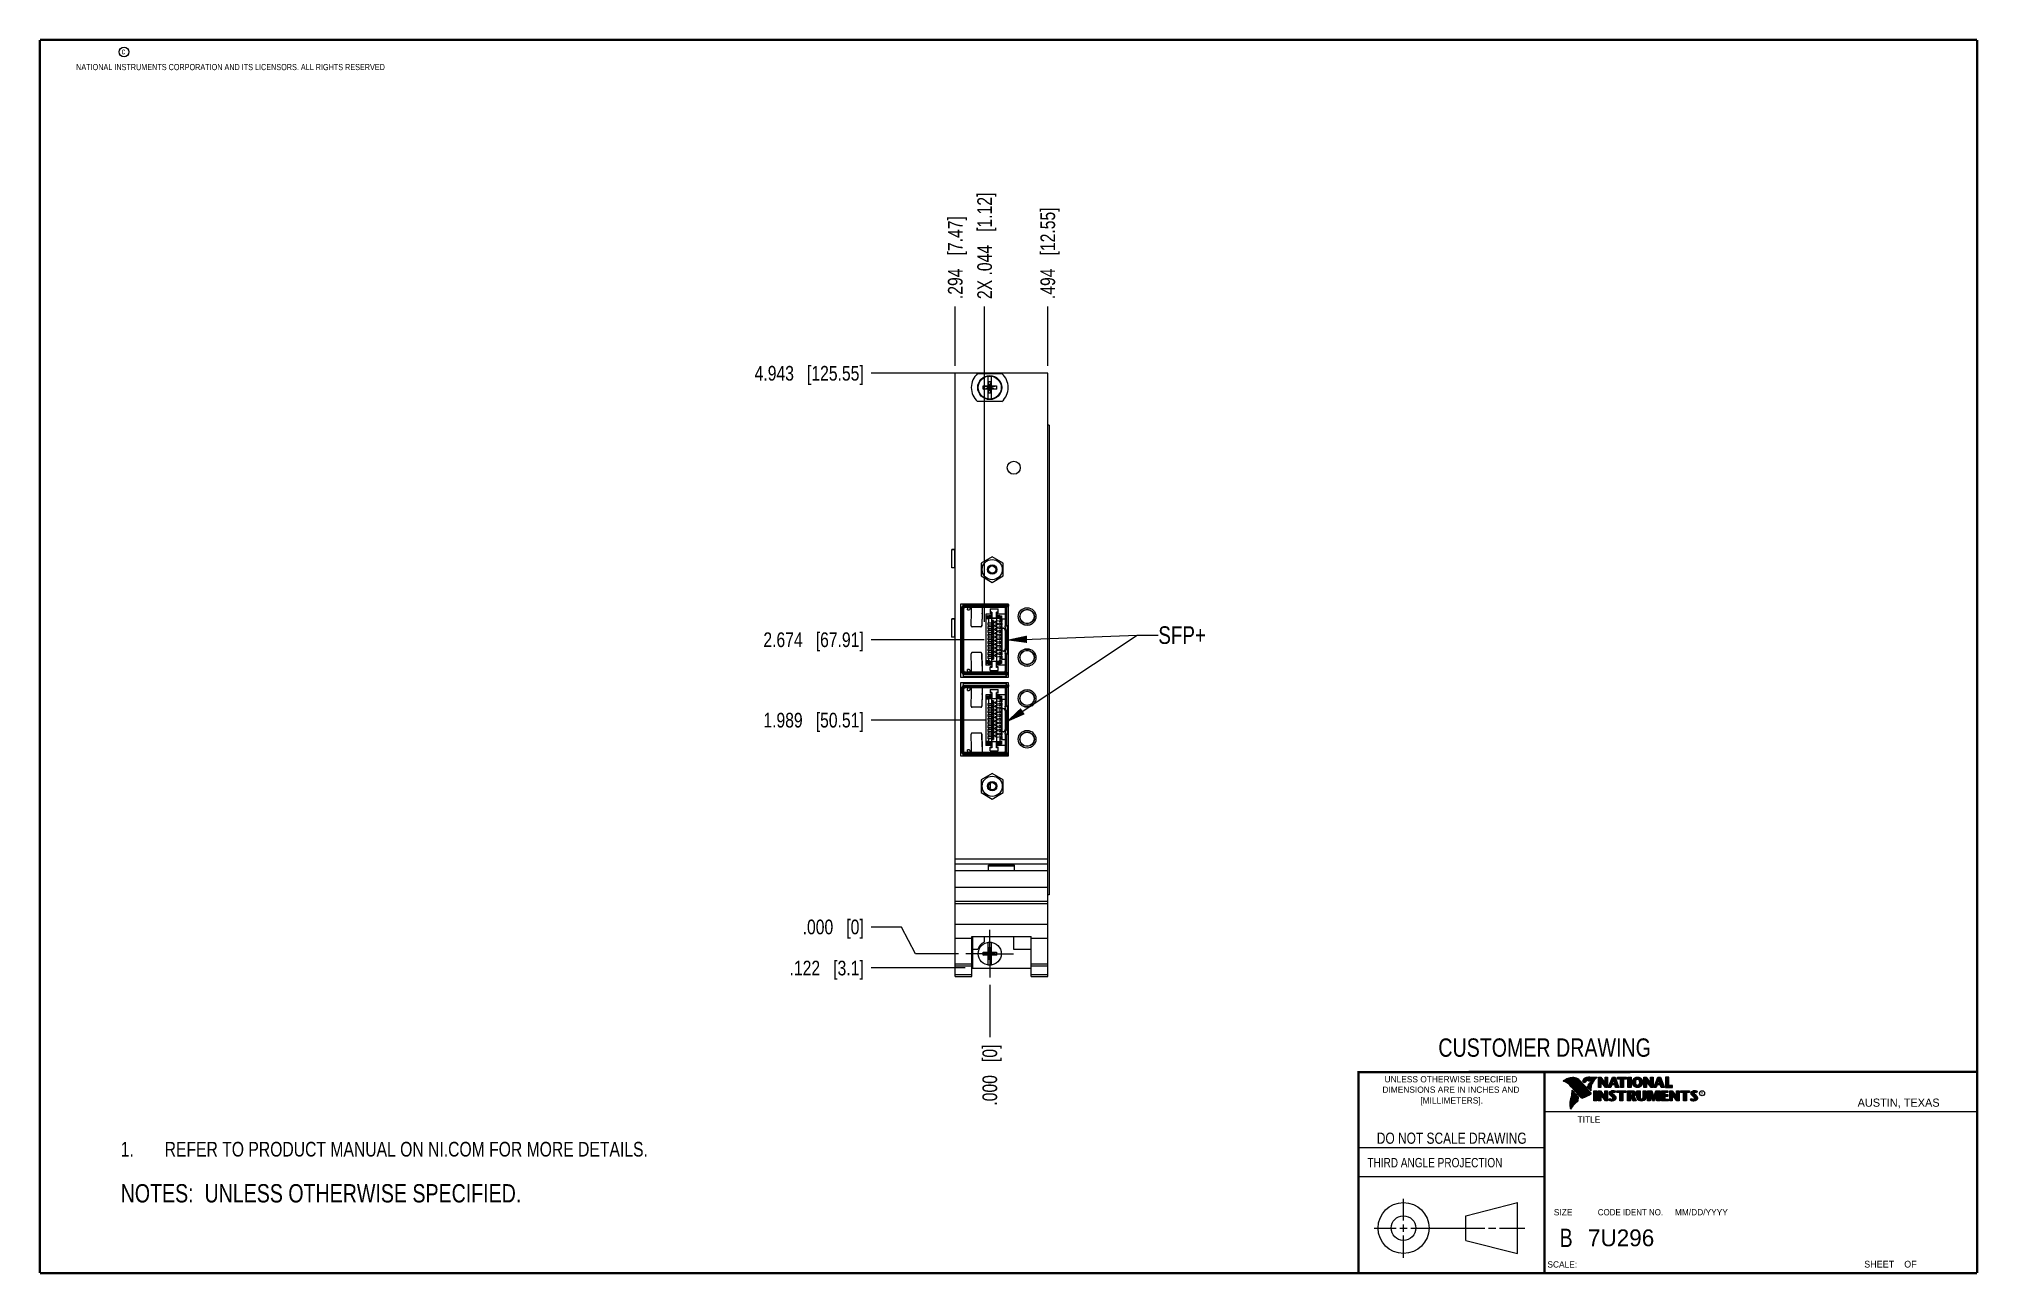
# Model space of a CAD drawing. Header units: inches. Extents: x 0.2 to 16.8, y 0.2 to 10.8.
import ezdxf

# ---------------------------------------------------------------- set-up
doc = ezdxf.new("R2010")
doc.units = ezdxf.units.IN
doc.header["$LTSCALE"] = 0.935
doc.header["$MEASUREMENT"] = 0
doc.linetypes.add('CENTER', pattern=[0.6, 0.375, -0.075, 0.075, -0.075])
doc.layers.get('0').update_dxf_attribs({"linetype": 'CONTINUOUS'})
for name, color, linetype in [('02___PRT_ALL_AXES', 7, 'CONTINUOUS'), ('COSMETIC', 7, 'CONTINUOUS'), ('DETAIL', 7, 'CONTINUOUS'), ('DIMENSIONS', 7, 'CONTINUOUS')]:
    doc.layers.add(name, color=color, linetype=linetype)
doc.styles.get("Standard").update_dxf_attribs({"font": 'txt', "width": 0.8})
doc.styles.add('TEXTSTYLE_2', font='txt')
doc.styles.add('TEXTSTYLE_3', font='txt', dxfattribs={"width": 0.95})
doc.dimstyles.new('DIMSTYLE_1', dxfattribs={"dimtxt": 0.125, "dimasz": 0.18, "dimexe": 0.125, "dimexo": 0.0625, "dimgap": 0.03125, "dimtad": 0, "dimtih": 1, "dimtoh": 1, "dimdec": 3, "dimzin": 4, "dimdsep": 46, "dimtxsty": 'STANDARD', "dimblk": '_FILLED', "dimblk1": '_FILLED', "dimblk2": '_FILLED', "dimcen": 0.09, "dimadec": 0, "dimazin": 0, "dimtp": 0.001, "dimtm": 0.001, "dimtfac": 1, "dimtdec": 3, "dimtofl": 0, "dimtmove": 0, "dimatfit": 3, "dimldrblk": '_FILLED', "dimfxl": 1, "dimtolj": 1, "dimtzin": 4, "dimarcsym": 0})
doc.dimstyles.get("Standard").update_dxf_attribs({"dimtxt": 0.125, "dimasz": 0.18, "dimexe": 0.125, "dimexo": 0.0625, "dimgap": 0.09, "dimtad": 0, "dimtih": 1, "dimtoh": 1, "dimdec": 3, "dimzin": 4, "dimdsep": 46, "dimtxsty": 'STANDARD', "dimblk": '_FILLED', "dimblk1": '_FILLED', "dimblk2": '_FILLED', "dimcen": 0.09, "dimadec": 0, "dimazin": 0, "dimtol": 1, "dimtp": 0.01, "dimtm": 0.01, "dimtfac": 1, "dimtdec": 3, "dimtofl": 0, "dimtmove": 0, "dimatfit": 3, "dimldrblk": '_FILLED', "dimfxl": 1, "dimtolj": 1, "dimtzin": 4, "dimarcsym": 0})

msp = doc.modelspace()

# ---------------------------------------------------------------- texts
at = {"color": 2, "linetype": 'CONTINUOUS', "attachment_point": 1, "line_spacing_factor": 0.9}
for s, insert, char_height, width in [('c', (0.946, 10.6893), 0.053, 0.0424), ('NATIONAL INSTRUMENTS CORPORATION AND ITS LICENSORS. ALL RIGHTS RESERVED', (0.5583, 10.5546), 0.053, 3.0104), ('THIRD ANGLE PROJECTION', (11.5564, 1.2384), 0.08, 1.408)]:
    msp.add_mtext(s, dxfattribs=dict(at, insert=insert, char_height=char_height, width=width))
at = {"color": 7, "linetype": 'CONTINUOUS', "attachment_point": 2, "line_spacing_factor": 0.9}
for s, insert, char_height, width in [('CUSTOMER DRAWING', (13.0668, 2.2564), 0.15625, 2), ('DO NOT SCALE DRAWING', (12.2754, 1.4542), 0.095, 1.52), ('B', (13.2497, 0.6361), 0.1562, 0.125)]:
    msp.add_mtext(s, dxfattribs=dict(at, insert=insert, char_height=char_height, width=width))
at = {"color": 2, "linetype": 'CONTINUOUS', "line_spacing_factor": 0.9}
for s, insert, char_height, width, attachment_point, style in [('DIMENSIONS ARE IN INCHES AND', (12.2688, 1.8465), 0.053254, 1.491112, 2, 'TEXTSTYLE_2'), ('UNLESS OTHERWISE SPECIFIED', (12.2688, 1.9352), 0.053254, 1.384604, 2, 'TEXTSTYLE_2'), ('[MILLIMETERS].', (12.2746, 1.7548), 0.053254, 0.745556, 2, 'TEXTSTYLE_2'), ('R', (14.3971, 1.8), 0.0217, 0.021738, 1, 'TEXTSTYLE_2'), ('AUSTIN, TEXAS', (15.7327, 1.7441), 0.069617, 0.905021, 1, 'TEXTSTYLE_2'), ('TITLE', (13.3474, 1.593), 0.05325, 0.26627, 1, 'TEXTSTYLE_2'), ('SIZE', (13.1451, 0.8027), 0.05325, 0.213016, 1, 'TEXTSTYLE_2'), ('CODE IDENT NO.', (13.7978, 0.8027), 0.053254, 0.708278, 2, 'TEXTSTYLE_3'), ('MM/DD/YYYY', (14.1765, 0.8027), 0.05325, 0.53254, 1, 'TEXTSTYLE_2'), ('SCALE:', (13.0904, 0.3585), 0.05325, 0.319524, 1, 'TEXTSTYLE_2'), ('SHEET    OF', (15.7892, 0.3625), 0.057262, 0.629882, 1, 'TEXTSTYLE_2')]:
    msp.add_mtext(s, dxfattribs=dict(at, insert=insert, char_height=char_height, width=width, attachment_point=attachment_point, style=style))
at = {"color": 7, "linetype": 'CONTINUOUS', "insert": (13.4363, 0.6298), "char_height": 0.14316, "width": 0.715775, "attachment_point": 1, "line_spacing_factor": 0.9, "style": 'TEXTSTYLE_2'}
msp.add_mtext('7U296', dxfattribs=at)
at = {"layer": 'DETAIL', "color": 2, "linetype": 'CONTINUOUS', "insert": (9.7761, 5.7658), "char_height": 0.15, "width": 0.48, "attachment_point": 1, "line_spacing_factor": 0.9}
msp.add_mtext('SFP+', dxfattribs=at)

# ---------------------------------------------------------------- blocks, each defined once
blk = doc.blocks.new('CUSTOM_NOTE_BL0', base_point=(3.675, 1.312))
at = {"color": 2, "linetype": 'CONTINUOUS', "width": 0.8}
for s, p in [('1.', (0.938, 1.25)), ('REFER TO PRODUCT MANUAL ON NI.COM FOR MORE DETAILS.', (1.312, 1.25))]:
    blk.add_text(s, height=0.125, dxfattribs=at).set_placement(p)
blk = doc.blocks.new('*D0')
at = {"layer": 'DIMENSIONS', "color": 2, "linetype": 'CONTINUOUS'}
blk.add_line((8.132, 2.856), (7.33, 2.856), dxfattribs=at)
at = {"layer": 'DIMENSIONS', "color": 2, "linetype": 'CONTINUOUS', "insert": (7.267, 2.918), "char_height": 0.125, "width": 1.025, "attachment_point": 3, "line_spacing_factor": 0.9}
blk.add_mtext('.122{\\Ftxt.shx;\\W1.000000;\\H0.125000; }[3.1]', dxfattribs=at)
blk = doc.blocks.new('_FILLED')
at = {"color": 0, "linetype": 'BYBLOCK'}
blk.add_solid([(0, 0), (-1, 0.174), (-1, -0.174)], dxfattribs=at)
blk = doc.blocks.new('*D1')
at = {"layer": 'DIMENSIONS', "color": 2, "linetype": 'CONTINUOUS'}
for p, q in [((7.589, 3.205), (7.33, 3.205)), ((7.709, 2.978), (7.589, 3.205)), ((8.075, 2.978), (7.709, 2.978))]:
    blk.add_line(p, q, dxfattribs=at)
at = {"layer": 'DIMENSIONS', "color": 2, "linetype": 'CONTINUOUS', "insert": (7.267, 3.268), "char_height": 0.125, "width": 0.825, "attachment_point": 3, "line_spacing_factor": 0.9}
blk.add_mtext('.000{\\Ftxt.shx;\\W1.000000;\\H0.125000; }[0]', dxfattribs=at)
blk = doc.blocks.new('*D2')
at = {"layer": 'DIMENSIONS', "color": 2, "linetype": 'CONTINUOUS'}
blk.add_line((8.302, 4.966), (7.33, 4.966), dxfattribs=at)
at = {"layer": 'DIMENSIONS', "color": 2, "linetype": 'CONTINUOUS', "insert": (7.267, 5.029), "char_height": 0.125, "width": 1.325, "attachment_point": 3, "line_spacing_factor": 0.9}
blk.add_mtext('1.989{\\Ftxt.shx;\\W1.000000;\\H0.125000; }[50.51]', dxfattribs=at)
blk = doc.blocks.new('*D3')
at = {"layer": 'DIMENSIONS', "color": 2, "linetype": 'CONTINUOUS'}
blk.add_line((8.292, 5.651), (7.33, 5.651), dxfattribs=at)
at = {"layer": 'DIMENSIONS', "color": 2, "linetype": 'CONTINUOUS', "insert": (7.267, 5.714), "char_height": 0.125, "width": 1.325, "attachment_point": 3, "line_spacing_factor": 0.9}
blk.add_mtext('2.674{\\Ftxt.shx;\\W1.000000;\\H0.125000; }[67.91]', dxfattribs=at)
blk = doc.blocks.new('*D4')
at = {"layer": 'DIMENSIONS', "color": 2, "linetype": 'CONTINUOUS'}
blk.add_line((8.372, 7.921), (7.33, 7.921), dxfattribs=at)
at = {"layer": 'DIMENSIONS', "color": 2, "linetype": 'CONTINUOUS', "insert": (7.267, 7.983), "char_height": 0.125, "width": 1.425, "attachment_point": 3, "line_spacing_factor": 0.9}
blk.add_mtext('4.943{\\Ftxt.shx;\\W1.000000;\\H0.125000; }[125.55]', dxfattribs=at)
blk = doc.blocks.new('*D5')
at = {"layer": 'DIMENSIONS', "color": 2, "linetype": 'CONTINUOUS'}
blk.add_line((8.34, 2.712), (8.34, 2.267), dxfattribs=at)
at = {"layer": 'DIMENSIONS', "color": 2, "linetype": 'CONTINUOUS', "insert": (8.278, 2.204), "char_height": 0.125, "width": 0.825, "attachment_point": 3, "rotation": 90, "line_spacing_factor": 0.9}
blk.add_mtext('.000{\\Ftxt.shx;\\W1.000000;\\H0.125000; }[0]', dxfattribs=at)
blk = doc.blocks.new('*D6')
at = {"layer": 'DIMENSIONS', "color": 2, "linetype": 'CONTINUOUS'}
blk.add_line((8.834, 7.983), (8.834, 8.489), dxfattribs=at)
at = {"layer": 'DIMENSIONS', "color": 2, "linetype": 'CONTINUOUS', "insert": (8.772, 8.552), "char_height": 0.125, "width": 1.225, "attachment_point": 1, "rotation": 90, "line_spacing_factor": 0.9}
blk.add_mtext('.494{\\Ftxt.shx;\\W1.000000;\\H0.125000; }[12.55]', dxfattribs=at)
blk = doc.blocks.new('*D7')
at = {"layer": 'DIMENSIONS', "color": 2, "linetype": 'CONTINUOUS'}
blk.add_line((8.046, 7.983), (8.046, 8.489), dxfattribs=at)
at = {"layer": 'DIMENSIONS', "color": 2, "linetype": 'CONTINUOUS', "insert": (7.984, 8.552), "char_height": 0.125, "width": 1.125, "attachment_point": 1, "rotation": 90, "line_spacing_factor": 0.9}
blk.add_mtext('.294{\\Ftxt.shx;\\W1.000000;\\H0.125000; }[7.47]', dxfattribs=at)
blk = doc.blocks.new('*D8')
at = {"layer": 'DIMENSIONS', "color": 2, "linetype": 'CONTINUOUS'}
blk.add_line((8.296, 5.804), (8.296, 8.489), dxfattribs=at)
at = {"layer": 'DIMENSIONS', "color": 2, "linetype": 'CONTINUOUS', "insert": (8.234, 8.552), "char_height": 0.125, "width": 1.425, "attachment_point": 1, "rotation": 90, "line_spacing_factor": 0.9}
blk.add_mtext('2X .044{\\Ftxt.shx;\\W1.000000;\\H0.125000; }[1.12]', dxfattribs=at)
blk = doc.blocks.new('NOTES_HEADER_BL1', base_point=(3.1215, 0.9375))
at = {"layer": 'DETAIL', "color": 2, "linetype": 'CONTINUOUS', "width": 0.8}
blk.add_text('NOTES:  UNLESS OTHERWISE SPECIFIED.', height=0.156, dxfattribs=at).set_placement((0.9375, 0.8595))

# ---------------------------------------------------------------- dimensions: what is measured, and where the dimension line sits
at = {"layer": 'DIMENSIONS', "color": 2, "linetype": 'CONTINUOUS'}
dim = msp.add_ordinate_dim(feature_location=(8.2964, 5.8037), offset=(0, 2.6857), dtype=1, origin=(8.3404, 5.9556), text='2X <>', dimstyle='DIMSTYLE_1', dxfattribs=at)
dim.commit()
dim.dimension.update_dxf_attribs({"geometry": '*D8', "text_midpoint": (8.2964, 9.2644)})
for feature_location, offset, dtype, origin, picture, middle in [((8.8344, 7.9832), (0, 0.5062), 1, (8.3404, 7.9207), '*D6', (8.8344, 9.1644)), ((8.0464, 7.9832), (0, 0.5062), 1, (8.3404, 7.9207), '*D7', (8.0464, 9.1144)), ((8.3719, 7.9207), (-1.0423, 0), 0, (8.4344, 2.9778), '*D4', (6.5547, 7.9207)), ((8.29176, 5.6513), (-0.96207, 0), 0, (8.11962, 2.97775), '*D3', (6.60468, 5.6513)), ((8.3021, 4.9664), (-0.9724, 0), 0, (8.1196, 2.9778), '*D2', (6.6047, 4.9664)), ((8.0749356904, 2.9777517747), (-0.7452521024, 0.2274754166), 0, (8.1374356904, 2.9777517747), '*D1', (6.854683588, 3.2052271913)), ((8.1319, 2.8558), (-0.8023, 0), 0, (8.1374, 2.9778), '*D0', (6.7547, 2.8558)), ((8.3404356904, 2.7122517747), (0, -0.445301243), 1, (8.3404356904, 2.7747517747), '*D5', (8.3404356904, 1.7919505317))]:
    dim = msp.add_ordinate_dim(feature_location=feature_location, offset=offset, dtype=dtype, origin=origin, dimstyle='DIMSTYLE_1', dxfattribs=at)
    dim.commit()
    dim.dimension.update_dxf_attribs({"geometry": picture, "text_midpoint": middle})

# ---------------------------------------------------------------- linework, layer by layer
at = {"color": 7, "linetype": 'CONTINUOUS'}
for p, q in [((8.0464, 2.7828), (8.0464, 7.9207)), ((8.8344, 7.9207), (8.0464, 7.9207)), ((8.2367, 7.9172), (8.4442, 7.9172)), ((8.2833, 7.7849), (8.2833, 7.8124)), ((8.2833, 7.7849), (8.3975, 7.8124)), ((8.2833, 7.8124), (8.3267, 7.8124)), ((8.2833, 7.8124), (8.3975, 7.7849)), ((8.3267, 7.7849), (8.2833, 7.7849)), ((8.3267, 7.8104), (8.3267, 7.8933)), ((8.3267, 7.8104), (8.3287, 7.8104)), ((8.3267, 7.704), (8.3267, 7.7869)), ((8.3267, 7.7869), (8.3287, 7.7869)), ((8.3287, 7.7501), (8.3521, 7.8472)), ((8.3287, 7.8472), (8.3287, 7.8104)), ((8.3521, 7.7501), (8.3287, 7.8472)), ((8.3521, 7.8472), (8.3287, 7.8472)), ((8.3287, 7.7869), (8.3521, 7.8104)), ((8.3521, 7.7869), (8.3287, 7.8104)), ((8.3287, 7.7869), (8.3287, 7.7501)), ((8.3521, 7.8104), (8.3521, 7.8472)), ((8.3542, 7.8104), (8.3521, 7.8104)), ((8.3521, 7.7501), (8.3521, 7.7869)), ((8.3542, 7.7869), (8.3521, 7.7869)), ((8.3542, 7.8104), (8.3542, 7.8933)), ((8.3542, 7.8124), (8.3975, 7.8124)), ((8.3542, 7.704), (8.3542, 7.7869)), ((8.3975, 7.7849), (8.3542, 7.7849)), ((8.3975, 7.8124), (8.3975, 7.7849)), ((8.8344, 2.7828), (8.8344, 7.9207)), ((8.4442, 7.6802), (8.2367, 7.6802)), ((8.3521, 7.7501), (8.3287, 7.7501)), ((8.8462, 7.4777), (8.8344, 7.4777)), ((8.8462, 7.4777), (8.8462, 3.4777)), ((8.0172, 6.2636), (8.0172, 6.421)), ((8.0464, 6.421), (8.0172, 6.421)), ((8.0172, 6.4196), (8.0418, 6.4172)), ((8.0418, 6.2674), (8.0418, 6.4172)), ((8.0418, 6.4172), (8.0464, 6.4172)), ((8.3614, 6.3578), (8.2669, 6.3032)), ((8.2669, 6.3032), (8.2669, 6.1941)), ((8.4559, 6.3032), (8.3614, 6.3578)), ((8.4559, 6.1941), (8.4559, 6.3032)), ((8.0418, 6.2674), (8.0172, 6.265)), ((8.0464, 6.2636), (8.0172, 6.2636)), ((8.0464, 6.2674), (8.0418, 6.2674)), ((8.2669, 6.1941), (8.3614, 6.1396)), ((8.3614, 6.1396), (8.4559, 6.1941)), ((8.0917, 5.9556), (8.0917, 5.3338)), ((8.5011, 5.9556), (8.0917, 5.9556)), ((8.115, 5.9506), (8.1153, 5.9556)), ((8.4793, 5.9556), (8.479, 5.9506)), ((8.4821, 5.9481), (8.4817, 5.9556)), ((8.4822, 5.9473), (8.4821, 5.9481)), ((8.4823, 5.9469), (8.4822, 5.9473)), ((8.4824, 5.9471), (8.4822, 5.9473)), ((8.4823, 5.949), (8.4875, 5.949)), ((8.4823, 5.9474), (8.4918, 5.9474)), ((8.4908, 5.9474), (8.4908, 5.9373)), ((8.4918, 5.9474), (8.4918, 5.9367)), ((8.4944, 5.9474), (8.4944, 5.9367)), ((8.4954, 5.9474), (8.4944, 5.9474)), ((8.4944, 5.9474), (8.5013, 5.9474)), ((8.4954, 5.9474), (8.4954, 5.9367)), ((8.5011, 5.3338), (8.5011, 5.9556)), ((8.0172, 5.673), (8.0172, 5.8305)), ((8.0464, 5.8305), (8.0172, 5.8305)), ((8.0172, 5.829), (8.0418, 5.8266)), ((8.0418, 5.6769), (8.0418, 5.8266)), ((8.0418, 5.8266), (8.0464, 5.8266)), ((8.0917, 5.9323), (8.0967, 5.9323)), ((8.0967, 5.9323), (8.1087, 5.9323)), ((8.1, 5.9323), (8.1, 5.3703)), ((8.109, 5.9323), (8.109, 5.3703)), ((8.1098, 5.917), (8.1098, 5.3856)), ((8.1142, 5.9415), (8.1143, 5.9466)), ((8.1143, 5.9379), (8.1142, 5.9415)), ((8.4783, 5.9466), (8.1143, 5.9466)), ((8.1143, 5.9379), (8.4783, 5.9379)), ((8.1196, 5.3856), (8.1196, 5.917)), ((8.4822, 5.9367), (8.1295, 5.9367)), ((8.4822, 5.9269), (8.1295, 5.9269)), ((8.151, 5.9171), (8.151, 5.9151)), ((8.1511, 5.9053), (8.151, 5.9151)), ((8.1511, 5.9053), (8.1647, 5.9053)), ((8.1746, 5.9151), (8.1746, 5.9269)), ((8.1821, 5.7812), (8.1837, 5.8773)), ((8.2746, 5.8773), (8.2731, 5.7812)), ((8.2747, 5.8705), (8.2732, 5.7745)), ((8.3058, 5.8679), (8.3058, 5.4348)), ((8.3589, 5.8679), (8.3058, 5.8679)), ((8.3168, 5.8295), (8.3168, 5.8551)), ((8.3227, 5.8492), (8.3168, 5.8551)), ((8.3168, 5.8551), (8.3321, 5.8551)), ((8.3227, 5.8354), (8.3168, 5.8295)), ((8.3321, 5.8295), (8.3168, 5.8295)), ((8.3195, 5.8438), (8.3195, 5.836)), ((8.3587, 5.8438), (8.3195, 5.8438)), ((8.3195, 5.836), (8.4377, 5.836)), ((8.3227, 5.8492), (8.3227, 5.8438)), ((8.338, 5.8492), (8.3227, 5.8492)), ((8.3227, 5.836), (8.3227, 5.8354)), ((8.3558, 5.8354), (8.3227, 5.8354)), ((8.3235, 5.7944), (8.3235, 5.7759)), ((8.3235, 5.7944), (8.3558, 5.7944)), ((8.3318, 5.8438), (8.3318, 5.836)), ((8.3321, 5.8551), (8.3321, 5.859)), ((8.342, 5.8492), (8.3321, 5.859)), ((8.3321, 5.859), (8.355, 5.859)), ((8.3321, 5.8551), (8.338, 5.8492)), ((8.338, 5.8354), (8.3321, 5.8295)), ((8.3321, 5.7944), (8.3321, 5.8295)), ((8.3363, 5.8354), (8.3363, 5.836)), ((8.338, 5.8438), (8.338, 5.8492)), ((8.342, 5.8438), (8.342, 5.8492)), ((8.3589, 5.8492), (8.342, 5.8492)), ((8.3436, 5.8438), (8.3436, 5.836)), ((8.3442, 5.836), (8.3442, 5.8354)), ((8.3451, 5.9133), (8.3451, 5.8815)), ((8.3451, 5.9133), (8.4121, 5.9133)), ((8.3589, 5.8864), (8.3451, 5.8892)), ((8.3589, 5.8786), (8.3451, 5.8815)), ((8.355, 5.8438), (8.355, 5.8679)), ((8.3589, 5.8588), (8.355, 5.8588)), ((8.3558, 5.8354), (8.3558, 5.4673)), ((8.3558, 5.7935), (8.3648, 5.7935)), ((8.3708, 5.7901), (8.3558, 5.7901)), ((8.3577, 5.836), (8.3577, 5.8341)), ((8.3995, 5.8341), (8.3577, 5.8341)), ((8.3589, 5.8864), (8.3589, 5.836)), ((8.3591, 5.8159), (8.3591, 5.7935)), ((8.3714, 5.8159), (8.3591, 5.8159)), ((8.3655, 5.8159), (8.3655, 5.793)), ((8.3708, 5.7901), (8.3708, 5.7803)), ((8.3714, 5.8159), (8.3714, 5.4868)), ((8.3865, 5.796), (8.3865, 5.8059)), ((8.4014, 5.8059), (8.3865, 5.8059)), ((8.3865, 5.796), (8.4014, 5.796)), ((8.4121, 5.8892), (8.3983, 5.8864)), ((8.3983, 5.836), (8.3983, 5.8864)), ((8.4121, 5.8815), (8.3983, 5.8786)), ((8.4719, 5.8679), (8.3983, 5.8679)), ((8.4022, 5.8588), (8.3983, 5.8588)), ((8.4152, 5.8492), (8.3983, 5.8492)), ((8.3983, 5.8438), (8.4377, 5.8438)), ((8.3995, 5.8341), (8.3995, 5.836)), ((8.4014, 5.4673), (8.4014, 5.8354)), ((8.4014, 5.8354), (8.4345, 5.8354)), ((8.4314, 5.8068), (8.4014, 5.8118)), ((8.4014, 5.79), (8.4314, 5.795)), ((8.4022, 5.8438), (8.4022, 5.8679)), ((8.4022, 5.859), (8.4251, 5.859)), ((8.4121, 5.8815), (8.4121, 5.9133)), ((8.413, 5.8354), (8.413, 5.836)), ((8.4136, 5.8438), (8.4136, 5.836)), ((8.4251, 5.859), (8.4152, 5.8492)), ((8.4152, 5.8438), (8.4152, 5.8492)), ((8.4192, 5.8492), (8.4251, 5.8551)), ((8.4192, 5.8438), (8.4192, 5.8492)), ((8.4345, 5.8492), (8.4192, 5.8492)), ((8.4251, 5.8295), (8.4192, 5.8354)), ((8.4193, 5.8089), (8.4251, 5.8108)), ((8.4251, 5.7911), (8.4193, 5.793)), ((8.4209, 5.836), (8.4209, 5.8354)), ((8.4251, 5.859), (8.4251, 5.8551)), ((8.4251, 5.8551), (8.4404, 5.8551)), ((8.4251, 5.8295), (8.4251, 5.8108)), ((8.4404, 5.8295), (8.4251, 5.8295)), ((8.4251, 5.8108), (8.4392, 5.8108)), ((8.4251, 5.7911), (8.4251, 5.7793)), ((8.4392, 5.7911), (8.4251, 5.7911)), ((8.4254, 5.8438), (8.4254, 5.836)), ((8.4434, 5.8068), (8.4314, 5.8068)), ((8.4314, 5.795), (8.4434, 5.795)), ((8.4345, 5.8492), (8.4404, 5.8551)), ((8.4345, 5.8438), (8.4345, 5.8492)), ((8.4345, 5.8354), (8.4345, 5.836)), ((8.4345, 5.8354), (8.4404, 5.8295)), ((8.4377, 5.8438), (8.4377, 5.836)), ((8.4392, 5.8108), (8.4392, 5.8269)), ((8.4719, 5.8269), (8.4392, 5.8269)), ((8.4428, 5.8068), (8.4392, 5.8108)), ((8.4392, 5.8068), (8.4392, 5.795)), ((8.4392, 5.7911), (8.4428, 5.795)), ((8.4392, 5.7793), (8.4392, 5.7911)), ((8.4404, 5.8551), (8.4404, 5.8295)), ((8.4434, 5.8269), (8.4434, 5.8068)), ((8.4434, 5.795), (8.4434, 5.7753)), ((8.4719, 5.9261), (8.4719, 5.7694)), ((8.4822, 5.9261), (8.4719, 5.9261)), ((8.4723, 5.9261), (8.4723, 5.9269)), ((8.4783, 5.9466), (8.4783, 5.9379)), ((8.4786, 5.9379), (8.4786, 5.9419)), ((8.4837, 5.9419), (8.4786, 5.9419)), ((8.4818, 5.9367), (8.4818, 5.9269)), ((8.4818, 5.9261), (8.4818, 5.7694)), ((8.4822, 5.9367), (8.4822, 5.9269)), ((8.4822, 5.9261), (8.4822, 5.7709)), ((8.4824, 5.9471), (8.4823, 5.9469)), ((8.4824, 5.9419), (8.4824, 5.9471)), ((8.483, 5.9332), (8.483, 5.7709)), ((8.483, 5.9332), (8.5011, 5.9332)), ((8.4873, 5.9332), (8.4873, 5.934)), ((8.5011, 5.9367), (8.491, 5.9367)), ((8.4916, 5.9332), (8.4916, 5.934)), ((8.4948, 5.9367), (8.4948, 5.9332)), ((8.0172, 5.6745), (8.0418, 5.6769)), ((8.0464, 5.673), (8.0172, 5.673)), ((8.0464, 5.6769), (8.0418, 5.6769)), ((8.1821, 5.7706), (8.1821, 5.7812)), ((8.2632, 5.7608), (8.1919, 5.7608)), ((8.2729, 5.7692), (8.2729, 5.7693)), ((8.2731, 5.7812), (8.273, 5.7706)), ((8.2732, 5.7718), (8.2732, 5.7745)), ((8.3558, 5.7759), (8.3235, 5.7759)), ((8.3235, 5.7629), (8.3235, 5.7444)), ((8.3235, 5.7629), (8.3558, 5.7629)), ((8.3558, 5.7444), (8.3235, 5.7444)), ((8.3235, 5.7314), (8.3235, 5.7129)), ((8.3235, 5.7314), (8.3558, 5.7314)), ((8.3558, 5.7129), (8.3235, 5.7129)), ((8.3235, 5.6999), (8.3235, 5.6814)), ((8.3235, 5.6999), (8.3558, 5.6999)), ((8.3558, 5.6814), (8.3235, 5.6814)), ((8.3235, 5.6684), (8.3235, 5.6499)), ((8.3235, 5.6684), (8.3558, 5.6684)), ((8.3558, 5.6499), (8.3235, 5.6499)), ((8.3235, 5.637), (8.3235, 5.6184)), ((8.3235, 5.637), (8.3558, 5.637)), ((8.3558, 5.6184), (8.3235, 5.6184)), ((8.3321, 5.7629), (8.3321, 5.7759)), ((8.3321, 5.7314), (8.3321, 5.7444)), ((8.3321, 5.6999), (8.3321, 5.7129)), ((8.3321, 5.6684), (8.3321, 5.6814)), ((8.3321, 5.637), (8.3321, 5.6499)), ((8.3321, 5.6055), (8.3321, 5.6184)), ((8.3558, 5.7803), (8.3708, 5.7803)), ((8.3648, 5.7769), (8.3558, 5.7769)), ((8.3558, 5.762), (8.3648, 5.762)), ((8.3708, 5.7586), (8.3558, 5.7586)), ((8.3558, 5.7488), (8.3708, 5.7488)), ((8.3648, 5.7454), (8.3558, 5.7454)), ((8.3558, 5.7305), (8.3648, 5.7305)), ((8.3708, 5.7271), (8.3558, 5.7271)), ((8.3558, 5.7173), (8.3708, 5.7173)), ((8.3648, 5.7139), (8.3558, 5.7139)), ((8.3558, 5.699), (8.3648, 5.699)), ((8.3708, 5.6956), (8.3558, 5.6956)), ((8.3558, 5.6858), (8.3708, 5.6858)), ((8.3648, 5.6824), (8.3558, 5.6824)), ((8.3558, 5.6675), (8.3648, 5.6675)), ((8.3708, 5.6641), (8.3558, 5.6641)), ((8.3558, 5.6543), (8.3708, 5.6543)), ((8.3648, 5.6509), (8.3558, 5.6509)), ((8.3558, 5.636), (8.3648, 5.636)), ((8.3708, 5.6326), (8.3558, 5.6326)), ((8.3558, 5.6228), (8.3708, 5.6228)), ((8.3648, 5.6194), (8.3558, 5.6194)), ((8.3591, 5.7769), (8.3591, 5.762)), ((8.3591, 5.7454), (8.3591, 5.7305)), ((8.3591, 5.7139), (8.3591, 5.699)), ((8.3591, 5.6824), (8.3591, 5.6675)), ((8.3591, 5.6509), (8.3591, 5.636)), ((8.3591, 5.6194), (8.3591, 5.6045)), ((8.3655, 5.7774), (8.3655, 5.7615)), ((8.3655, 5.7459), (8.3655, 5.73)), ((8.3655, 5.7144), (8.3655, 5.6985)), ((8.3655, 5.6829), (8.3655, 5.667)), ((8.3655, 5.6514), (8.3655, 5.6355)), ((8.3655, 5.6199), (8.3655, 5.604)), ((8.3708, 5.7586), (8.3708, 5.7488)), ((8.3708, 5.7271), (8.3708, 5.7173)), ((8.3708, 5.6956), (8.3708, 5.6858)), ((8.3708, 5.6641), (8.3708, 5.6543)), ((8.3708, 5.6326), (8.3708, 5.6228)), ((8.3865, 5.7645), (8.3865, 5.7744)), ((8.4014, 5.7744), (8.3865, 5.7744)), ((8.3865, 5.7645), (8.4014, 5.7645)), ((8.3865, 5.733), (8.3865, 5.7429)), ((8.4014, 5.7429), (8.3865, 5.7429)), ((8.3865, 5.733), (8.4014, 5.733)), ((8.3865, 5.7015), (8.3865, 5.7114)), ((8.4014, 5.7114), (8.3865, 5.7114)), ((8.3865, 5.7015), (8.4014, 5.7015)), ((8.3865, 5.67), (8.3865, 5.6799)), ((8.4014, 5.6799), (8.3865, 5.6799)), ((8.3865, 5.67), (8.4014, 5.67)), ((8.3865, 5.6385), (8.3865, 5.6484)), ((8.4014, 5.6484), (8.3865, 5.6484)), ((8.3865, 5.6385), (8.4014, 5.6385)), ((8.3865, 5.607), (8.3865, 5.6169)), ((8.4014, 5.6169), (8.3865, 5.6169)), ((8.4314, 5.7753), (8.4014, 5.7803)), ((8.4014, 5.7585), (8.4314, 5.7635)), ((8.4314, 5.7438), (8.4014, 5.7488)), ((8.4014, 5.727), (8.4314, 5.732)), ((8.4314, 5.7123), (8.4014, 5.7174)), ((8.4014, 5.6955), (8.4314, 5.7005)), ((8.4314, 5.6808), (8.4014, 5.6859)), ((8.4014, 5.664), (8.4314, 5.669)), ((8.4314, 5.6494), (8.4014, 5.6544)), ((8.4014, 5.6325), (8.4314, 5.6375)), ((8.4314, 5.6179), (8.4014, 5.6229)), ((8.4193, 5.7774), (8.4251, 5.7793)), ((8.4251, 5.7596), (8.4193, 5.7615)), ((8.4193, 5.7459), (8.4251, 5.7478)), ((8.4251, 5.7281), (8.4193, 5.73)), ((8.4193, 5.7144), (8.4251, 5.7163)), ((8.4251, 5.6966), (8.4193, 5.6985)), ((8.4193, 5.6829), (8.4251, 5.6848)), ((8.4251, 5.6651), (8.4193, 5.667)), ((8.4193, 5.6514), (8.4251, 5.6533)), ((8.4251, 5.6336), (8.4193, 5.6355)), ((8.4193, 5.6199), (8.4251, 5.6218)), ((8.4251, 5.7793), (8.4392, 5.7793)), ((8.4251, 5.7596), (8.4251, 5.7478)), ((8.4392, 5.7596), (8.4251, 5.7596)), ((8.4251, 5.7478), (8.4392, 5.7478)), ((8.4251, 5.7281), (8.4251, 5.7163)), ((8.4392, 5.7281), (8.4251, 5.7281)), ((8.4251, 5.7163), (8.4392, 5.7163)), ((8.4251, 5.6966), (8.4251, 5.6848)), ((8.4392, 5.6966), (8.4251, 5.6966)), ((8.4251, 5.6848), (8.4392, 5.6848)), ((8.4251, 5.6651), (8.4251, 5.6533)), ((8.4392, 5.6651), (8.4251, 5.6651)), ((8.4251, 5.6533), (8.4392, 5.6533)), ((8.4251, 5.6336), (8.4251, 5.6218)), ((8.4392, 5.6336), (8.4251, 5.6336)), ((8.4251, 5.6218), (8.4392, 5.6218)), ((8.4434, 5.7753), (8.4314, 5.7753)), ((8.4314, 5.7635), (8.4434, 5.7635)), ((8.4424, 5.7438), (8.4314, 5.7438)), ((8.4314, 5.732), (8.4424, 5.732)), ((8.4424, 5.7123), (8.4314, 5.7123)), ((8.4314, 5.7005), (8.4424, 5.7005)), ((8.4424, 5.6808), (8.4314, 5.6808)), ((8.4314, 5.669), (8.4424, 5.669)), ((8.4424, 5.6494), (8.4314, 5.6494)), ((8.4314, 5.6375), (8.4424, 5.6375)), ((8.4424, 5.6179), (8.4314, 5.6179)), ((8.4428, 5.7753), (8.4392, 5.7793)), ((8.4392, 5.7753), (8.4392, 5.7635)), ((8.4392, 5.7596), (8.4428, 5.7635)), ((8.4392, 5.7478), (8.4392, 5.7596)), ((8.4424, 5.7442), (8.4392, 5.7478)), ((8.4392, 5.7438), (8.4392, 5.732)), ((8.4392, 5.7281), (8.4424, 5.7316)), ((8.4392, 5.7163), (8.4392, 5.7281)), ((8.4424, 5.7127), (8.4392, 5.7163)), ((8.4392, 5.7123), (8.4392, 5.7005)), ((8.4392, 5.6966), (8.4424, 5.7001)), ((8.4392, 5.6848), (8.4392, 5.6966)), ((8.4424, 5.6812), (8.4392, 5.6848)), ((8.4392, 5.6808), (8.4392, 5.669)), ((8.4392, 5.6651), (8.4424, 5.6686)), ((8.4392, 5.6533), (8.4392, 5.6651)), ((8.4424, 5.6497), (8.4392, 5.6533)), ((8.4392, 5.6494), (8.4392, 5.6375)), ((8.4392, 5.6336), (8.4424, 5.6371)), ((8.4392, 5.6218), (8.4392, 5.6336)), ((8.4424, 5.6183), (8.4392, 5.6218)), ((8.4392, 5.6179), (8.4392, 5.606)), ((8.4424, 5.7497), (8.4424, 5.5529)), ((8.4424, 5.7497), (8.4626, 5.7497)), ((8.4434, 5.7635), (8.4434, 5.7497)), ((8.463, 5.7497), (8.4734, 5.7497)), ((8.4709, 5.73), (8.4709, 5.5726)), ((8.4719, 5.7694), (8.4828, 5.7694)), ((8.4734, 5.751), (8.473, 5.7694)), ((8.4734, 5.7498), (8.4734, 5.751)), ((8.4774, 5.5726), (8.4774, 5.73)), ((8.497, 5.7709), (8.4822, 5.7709)), ((8.4828, 5.7694), (8.4826, 5.7709)), ((8.4884, 5.5711), (8.4884, 5.7315)), ((8.6377, 5.7784), (8.6817, 5.7784)), ((8.6412, 5.7761), (8.6412, 5.7784)), ((8.6559, 5.7753), (8.6471, 5.7753)), ((8.6559, 5.7784), (8.6559, 5.7753)), ((8.6642, 5.7745), (8.6559, 5.7753)), ((8.6806, 5.7784), (8.6806, 5.7772)), ((8.1821, 5.5215), (8.1821, 5.532)), ((8.1837, 5.4254), (8.1821, 5.5215)), ((8.2632, 5.5418), (8.1919, 5.5418)), ((8.2729, 5.5334), (8.2729, 5.5334)), ((8.273, 5.532), (8.2731, 5.5215)), ((8.2731, 5.5215), (8.2746, 5.4254)), ((8.2747, 5.4321), (8.2732, 5.5282)), ((8.3168, 5.4476), (8.3168, 5.4732)), ((8.3227, 5.4673), (8.3168, 5.4732)), ((8.3168, 5.4732), (8.3321, 5.4732)), ((8.3227, 5.4535), (8.3168, 5.4476)), ((8.3195, 5.4588), (8.3195, 5.4667)), ((8.4377, 5.4667), (8.3195, 5.4667)), ((8.3195, 5.4588), (8.3589, 5.4588)), ((8.3227, 5.4673), (8.3227, 5.4667)), ((8.3227, 5.4673), (8.3558, 5.4673)), ((8.3227, 5.4588), (8.3227, 5.4535)), ((8.3227, 5.4535), (8.338, 5.4535)), ((8.3235, 5.6055), (8.3235, 5.587)), ((8.3235, 5.6055), (8.3558, 5.6055)), ((8.3558, 5.587), (8.3235, 5.587)), ((8.3235, 5.574), (8.3235, 5.5555)), ((8.3235, 5.574), (8.3558, 5.574)), ((8.3558, 5.5555), (8.3235, 5.5555)), ((8.3235, 5.5425), (8.3235, 5.524)), ((8.3235, 5.5425), (8.3558, 5.5425)), ((8.3558, 5.524), (8.3235, 5.524)), ((8.3235, 5.511), (8.3235, 5.4925)), ((8.3235, 5.511), (8.3558, 5.511)), ((8.3558, 5.4925), (8.3235, 5.4925)), ((8.3318, 5.4588), (8.3318, 5.4667)), ((8.3321, 5.574), (8.3321, 5.587)), ((8.3321, 5.5425), (8.3321, 5.5555)), ((8.3321, 5.511), (8.3321, 5.524)), ((8.3321, 5.4732), (8.3321, 5.4925)), ((8.3321, 5.4732), (8.338, 5.4673)), ((8.338, 5.4535), (8.3321, 5.4476)), ((8.342, 5.4535), (8.3321, 5.4436)), ((8.3363, 5.4667), (8.3363, 5.4673)), ((8.338, 5.4588), (8.338, 5.4535)), ((8.342, 5.4588), (8.342, 5.4535)), ((8.3589, 5.4535), (8.342, 5.4535)), ((8.3436, 5.4588), (8.3436, 5.4667)), ((8.3442, 5.4673), (8.3442, 5.4667)), ((8.355, 5.4348), (8.355, 5.4588)), ((8.3558, 5.6045), (8.3648, 5.6045)), ((8.3708, 5.6011), (8.3558, 5.6011)), ((8.3558, 5.5913), (8.3708, 5.5913)), ((8.3648, 5.5879), (8.3558, 5.5879)), ((8.3558, 5.573), (8.3648, 5.573)), ((8.3708, 5.5696), (8.3558, 5.5696)), ((8.3558, 5.5598), (8.3708, 5.5598)), ((8.3648, 5.5564), (8.3558, 5.5564)), ((8.3558, 5.5415), (8.3648, 5.5415)), ((8.3708, 5.5381), (8.3558, 5.5381)), ((8.3558, 5.5283), (8.3708, 5.5283)), ((8.3648, 5.5249), (8.3558, 5.5249)), ((8.3558, 5.51), (8.3648, 5.51)), ((8.3708, 5.5066), (8.3558, 5.5066)), ((8.3558, 5.4968), (8.3708, 5.4968)), ((8.3648, 5.4935), (8.3558, 5.4935)), ((8.3577, 5.4686), (8.3577, 5.4667)), ((8.3577, 5.4686), (8.3995, 5.4686)), ((8.3589, 5.4667), (8.3589, 5.4163)), ((8.3591, 5.5879), (8.3591, 5.573)), ((8.3591, 5.5564), (8.3591, 5.5415)), ((8.3591, 5.5249), (8.3591, 5.51)), ((8.3591, 5.4935), (8.3591, 5.4868)), ((8.3591, 5.4868), (8.3714, 5.4868)), ((8.3655, 5.5884), (8.3655, 5.5725)), ((8.3655, 5.5569), (8.3655, 5.541)), ((8.3655, 5.5254), (8.3655, 5.5095)), ((8.3655, 5.4939), (8.3655, 5.4868)), ((8.3708, 5.6011), (8.3708, 5.5913)), ((8.3708, 5.5696), (8.3708, 5.5598)), ((8.3708, 5.5381), (8.3708, 5.5283)), ((8.3708, 5.5066), (8.3708, 5.4968)), ((8.3865, 5.607), (8.4014, 5.607)), ((8.3865, 5.5755), (8.3865, 5.5854)), ((8.4014, 5.5854), (8.3865, 5.5854)), ((8.3865, 5.5755), (8.4014, 5.5755)), ((8.3865, 5.544), (8.3865, 5.5539)), ((8.4014, 5.5539), (8.3865, 5.5539)), ((8.3865, 5.544), (8.4014, 5.544)), ((8.3865, 5.5125), (8.3865, 5.5224)), ((8.4014, 5.5224), (8.3865, 5.5224)), ((8.3865, 5.5125), (8.4014, 5.5125)), ((8.3983, 5.4163), (8.3983, 5.4667)), ((8.4152, 5.4535), (8.3983, 5.4535)), ((8.4377, 5.4588), (8.3985, 5.4588)), ((8.3995, 5.4667), (8.3995, 5.4686)), ((8.4014, 5.601), (8.4314, 5.606)), ((8.4314, 5.5864), (8.4014, 5.5914)), ((8.4014, 5.5695), (8.4314, 5.5746)), ((8.4314, 5.5549), (8.4014, 5.5599)), ((8.4014, 5.538), (8.4314, 5.5431)), ((8.4314, 5.5234), (8.4014, 5.5284)), ((8.4014, 5.5066), (8.4314, 5.5116)), ((8.4345, 5.4673), (8.4014, 5.4673)), ((8.4022, 5.4588), (8.4022, 5.4348)), ((8.413, 5.4667), (8.413, 5.4673)), ((8.4136, 5.4588), (8.4136, 5.4667)), ((8.4152, 5.4588), (8.4152, 5.4535)), ((8.4251, 5.4436), (8.4152, 5.4535)), ((8.4192, 5.4673), (8.4251, 5.4732)), ((8.4192, 5.4588), (8.4192, 5.4535)), ((8.4192, 5.4535), (8.4345, 5.4535)), ((8.4251, 5.4476), (8.4192, 5.4535)), ((8.4251, 5.6021), (8.4193, 5.604)), ((8.4193, 5.5884), (8.4251, 5.5903)), ((8.4251, 5.5706), (8.4193, 5.5725)), ((8.4193, 5.5569), (8.4251, 5.5588)), ((8.4251, 5.5391), (8.4193, 5.541)), ((8.4193, 5.5254), (8.4251, 5.5273)), ((8.4251, 5.5076), (8.4193, 5.5095)), ((8.4209, 5.4673), (8.4209, 5.4667)), ((8.4251, 5.6021), (8.4251, 5.5903)), ((8.4392, 5.6021), (8.4251, 5.6021)), ((8.4251, 5.5903), (8.4392, 5.5903)), ((8.4251, 5.5706), (8.4251, 5.5588)), ((8.4392, 5.5706), (8.4251, 5.5706)), ((8.4251, 5.5588), (8.4392, 5.5588)), ((8.4251, 5.5391), (8.4251, 5.5273)), ((8.4392, 5.5391), (8.4251, 5.5391)), ((8.4251, 5.5273), (8.4392, 5.5273)), ((8.4251, 5.5076), (8.4251, 5.4732)), ((8.4392, 5.5076), (8.4251, 5.5076)), ((8.4251, 5.4732), (8.4404, 5.4732)), ((8.4254, 5.4588), (8.4254, 5.4667)), ((8.4314, 5.606), (8.4424, 5.606)), ((8.4424, 5.5864), (8.4314, 5.5864)), ((8.4314, 5.5746), (8.4424, 5.5746)), ((8.4424, 5.5549), (8.4314, 5.5549)), ((8.4314, 5.5431), (8.4434, 5.5431)), ((8.4434, 5.5234), (8.4314, 5.5234)), ((8.4314, 5.5116), (8.4434, 5.5116)), ((8.4404, 5.4732), (8.4345, 5.4673)), ((8.4345, 5.4667), (8.4345, 5.4673)), ((8.4345, 5.4535), (8.4345, 5.4588)), ((8.4404, 5.4476), (8.4345, 5.4535)), ((8.4377, 5.4588), (8.4377, 5.4667)), ((8.4392, 5.6021), (8.4424, 5.6057)), ((8.4392, 5.5903), (8.4392, 5.6021)), ((8.4424, 5.5868), (8.4392, 5.5903)), ((8.4392, 5.5864), (8.4392, 5.5746)), ((8.4392, 5.5706), (8.4424, 5.5742)), ((8.4392, 5.5588), (8.4392, 5.5706)), ((8.4424, 5.5553), (8.4392, 5.5588)), ((8.4392, 5.5549), (8.4392, 5.5431)), ((8.4392, 5.5391), (8.4428, 5.5431)), ((8.4392, 5.5273), (8.4392, 5.5391)), ((8.4428, 5.5234), (8.4392, 5.5273)), ((8.4392, 5.5234), (8.4392, 5.5116)), ((8.4392, 5.5076), (8.4428, 5.5116)), ((8.4392, 5.486), (8.4392, 5.5076)), ((8.4392, 5.486), (8.4719, 5.486)), ((8.4404, 5.4732), (8.4404, 5.4476)), ((8.4626, 5.5529), (8.4424, 5.5529)), ((8.4434, 5.5431), (8.4434, 5.5234)), ((8.4434, 5.5116), (8.4434, 5.486)), ((8.4734, 5.5529), (8.463, 5.5529)), ((8.4719, 5.5332), (8.4719, 5.3856)), ((8.4828, 5.5332), (8.4719, 5.5332)), ((8.473, 5.5332), (8.4734, 5.5516)), ((8.4734, 5.5516), (8.4734, 5.5528)), ((8.4818, 5.5332), (8.4818, 5.3856)), ((8.4822, 5.5317), (8.4822, 5.3856)), ((8.4822, 5.5317), (8.4917, 5.5317)), ((8.483, 5.5317), (8.483, 5.3694)), ((8.4919, 5.5317), (8.497, 5.5317)), ((8.6817, 5.5691), (8.6377, 5.5691)), ((8.6412, 5.5691), (8.6412, 5.5722)), ((8.1087, 5.3703), (8.0917, 5.3703)), ((8.0917, 5.3338), (8.5011, 5.3338)), ((8.1142, 5.3611), (8.1143, 5.3647)), ((8.1143, 5.356), (8.1142, 5.3611)), ((8.4783, 5.3647), (8.1143, 5.3647)), ((8.1143, 5.356), (8.4783, 5.356)), ((8.1156, 5.3425), (8.115, 5.352)), ((8.1162, 5.3383), (8.4808, 5.3383)), ((8.4621, 5.3757), (8.1295, 5.3757)), ((8.4621, 5.3659), (8.1295, 5.3659)), ((8.1374, 5.3383), (8.1374, 5.3338)), ((8.151, 5.3876), (8.1511, 5.3974)), ((8.151, 5.3876), (8.151, 5.3856)), ((8.1647, 5.3974), (8.1511, 5.3974)), ((8.1746, 5.3757), (8.1746, 5.3876)), ((8.2014, 5.3383), (8.2014, 5.3338)), ((8.3589, 5.4348), (8.3058, 5.4348)), ((8.3321, 5.4476), (8.3168, 5.4476)), ((8.3321, 5.4436), (8.3321, 5.4476)), ((8.355, 5.4436), (8.3321, 5.4436)), ((8.3589, 5.424), (8.3451, 5.4212)), ((8.3451, 5.3894), (8.3451, 5.4212)), ((8.3589, 5.4163), (8.3451, 5.4134)), ((8.3451, 5.3894), (8.4121, 5.3894)), ((8.3589, 5.4438), (8.355, 5.4438)), ((8.4022, 5.4438), (8.3983, 5.4438)), ((8.4719, 5.4348), (8.3983, 5.4348)), ((8.4121, 5.4212), (8.3983, 5.424)), ((8.4121, 5.4134), (8.3983, 5.4163)), ((8.4251, 5.4436), (8.4022, 5.4436)), ((8.4121, 5.3894), (8.4121, 5.4212)), ((8.4251, 5.4476), (8.4251, 5.4436)), ((8.4404, 5.4476), (8.4251, 5.4476)), ((8.4783, 5.3647), (8.4783, 5.356)), ((8.4786, 5.3647), (8.4786, 5.3607)), ((8.4786, 5.3607), (8.4794, 5.3607)), ((8.479, 5.352), (8.4796, 5.3425)), ((8.4814, 5.3425), (8.4821, 5.3545)), ((8.4821, 5.3545), (8.4822, 5.3553)), ((8.4875, 5.3537), (8.4821, 5.3537)), ((8.4822, 5.3553), (8.4823, 5.3557)), ((8.4824, 5.3555), (8.4822, 5.3553)), ((8.4823, 5.3557), (8.4824, 5.3555)), ((8.4824, 5.3608), (8.4837, 5.3608)), ((8.4824, 5.3555), (8.4824, 5.3608)), ((8.4917, 5.3694), (8.483, 5.3694)), ((8.4873, 5.3686), (8.4873, 5.3694)), ((8.491, 5.3659), (8.5011, 5.3659)), ((8.4916, 5.3694), (8.4916, 5.3686)), ((8.4919, 5.3694), (8.5011, 5.3694)), ((8.4974, 5.3659), (8.4974, 5.3635)), ((8.6377, 5.4294), (8.6817, 5.4294)), ((8.0917, 5.2839), (8.0917, 4.6621)), ((8.5011, 5.2839), (8.0917, 5.2839)), ((8.0917, 5.2474), (8.0967, 5.2474)), ((8.0967, 5.2474), (8.1087, 5.2474)), ((8.1, 5.2474), (8.1, 4.6853)), ((8.109, 5.2474), (8.109, 4.6853)), ((8.1098, 5.2321), (8.1098, 4.7006)), ((8.1142, 5.2565), (8.1143, 5.2616)), ((8.1143, 5.253), (8.1142, 5.2565)), ((8.4783, 5.2616), (8.1143, 5.2616)), ((8.1143, 5.253), (8.4783, 5.253)), ((8.115, 5.2657), (8.1156, 5.2752)), ((8.4808, 5.2793), (8.1162, 5.2793)), ((8.1196, 4.7006), (8.1196, 5.2321)), ((8.4822, 5.2518), (8.1295, 5.2518)), ((8.4822, 5.242), (8.1295, 5.242)), ((8.1374, 5.2839), (8.1374, 5.2793)), ((8.151, 5.2321), (8.151, 5.2302)), ((8.1511, 5.2203), (8.151, 5.2302)), ((8.1511, 5.2203), (8.1647, 5.2203)), ((8.1746, 5.2302), (8.1746, 5.242)), ((8.1821, 5.0962), (8.1837, 5.1923)), ((8.2014, 5.2839), (8.2014, 5.2793)), ((8.2746, 5.1923), (8.2731, 5.0962)), ((8.2747, 5.1856), (8.2732, 5.0895)), ((8.3589, 5.1829), (8.3058, 5.1829)), ((8.3058, 5.1829), (8.3058, 4.7498)), ((8.3168, 5.1701), (8.3321, 5.1701)), ((8.3227, 5.1642), (8.3168, 5.1701)), ((8.3168, 5.1445), (8.3168, 5.1701)), ((8.3227, 5.1504), (8.3168, 5.1445)), ((8.3321, 5.1445), (8.3168, 5.1445)), ((8.3587, 5.1589), (8.3195, 5.1589)), ((8.3195, 5.1589), (8.3195, 5.151)), ((8.3195, 5.151), (8.4377, 5.151)), ((8.338, 5.1642), (8.3227, 5.1642)), ((8.3227, 5.1642), (8.3227, 5.1589)), ((8.3227, 5.151), (8.3227, 5.1504)), ((8.3558, 5.1504), (8.3227, 5.1504)), ((8.3318, 5.1589), (8.3318, 5.151)), ((8.3321, 5.1741), (8.355, 5.1741)), ((8.342, 5.1642), (8.3321, 5.1741)), ((8.3321, 5.1701), (8.3321, 5.1741)), ((8.3321, 5.1701), (8.338, 5.1642)), ((8.338, 5.1504), (8.3321, 5.1445)), ((8.3321, 5.1095), (8.3321, 5.1445)), ((8.3363, 5.1504), (8.3363, 5.151)), ((8.338, 5.1589), (8.338, 5.1642)), ((8.3589, 5.1642), (8.342, 5.1642)), ((8.342, 5.1589), (8.342, 5.1642)), ((8.3436, 5.1589), (8.3436, 5.151)), ((8.3442, 5.151), (8.3442, 5.1504)), ((8.3451, 5.2283), (8.3451, 5.1965)), ((8.3451, 5.2283), (8.4121, 5.2283)), ((8.3589, 5.2014), (8.3451, 5.2043)), ((8.3589, 5.1937), (8.3451, 5.1965)), ((8.355, 5.1589), (8.355, 5.1829)), ((8.3589, 5.1739), (8.355, 5.1739)), ((8.3558, 5.1504), (8.3558, 4.7823)), ((8.3577, 5.151), (8.3577, 5.1491)), ((8.3995, 5.1491), (8.3577, 5.1491)), ((8.3589, 5.2014), (8.3589, 5.151)), ((8.3714, 5.131), (8.3591, 5.131)), ((8.3591, 5.131), (8.3591, 5.1085)), ((8.3655, 5.131), (8.3655, 5.1081)), ((8.3714, 5.131), (8.3714, 4.8018)), ((8.4121, 5.2043), (8.3983, 5.2014)), ((8.3983, 5.151), (8.3983, 5.2014)), ((8.4121, 5.1965), (8.3983, 5.1937)), ((8.4719, 5.1829), (8.3983, 5.1829)), ((8.4022, 5.1739), (8.3983, 5.1739)), ((8.4152, 5.1642), (8.3983, 5.1642)), ((8.3983, 5.1589), (8.4377, 5.1589)), ((8.3995, 5.1491), (8.3995, 5.151)), ((8.4014, 5.1504), (8.4345, 5.1504)), ((8.4014, 4.7823), (8.4014, 5.1504)), ((8.4314, 5.1219), (8.4014, 5.1269)), ((8.4022, 5.1589), (8.4022, 5.1829)), ((8.4022, 5.1741), (8.4251, 5.1741)), ((8.4121, 5.1965), (8.4121, 5.2283)), ((8.413, 5.1504), (8.413, 5.151)), ((8.4136, 5.1589), (8.4136, 5.151)), ((8.4251, 5.1741), (8.4152, 5.1642)), ((8.4152, 5.1589), (8.4152, 5.1642)), ((8.4192, 5.1642), (8.4251, 5.1701)), ((8.4345, 5.1642), (8.4192, 5.1642)), ((8.4192, 5.1589), (8.4192, 5.1642)), ((8.4251, 5.1445), (8.4192, 5.1504)), ((8.4193, 5.1239), (8.4251, 5.1258)), ((8.4209, 5.151), (8.4209, 5.1504)), ((8.4251, 5.1741), (8.4251, 5.1701)), ((8.4251, 5.1701), (8.4404, 5.1701)), ((8.4404, 5.1445), (8.4251, 5.1445)), ((8.4251, 5.1445), (8.4251, 5.1258)), ((8.4251, 5.1258), (8.4392, 5.1258)), ((8.4254, 5.1589), (8.4254, 5.151)), ((8.4434, 5.1219), (8.4314, 5.1219)), ((8.4345, 5.1642), (8.4404, 5.1701)), ((8.4345, 5.1589), (8.4345, 5.1642)), ((8.4345, 5.1504), (8.4345, 5.151)), ((8.4345, 5.1504), (8.4404, 5.1445)), ((8.4377, 5.1589), (8.4377, 5.151)), ((8.4719, 5.142), (8.4392, 5.142)), ((8.4392, 5.1258), (8.4392, 5.142)), ((8.4428, 5.1219), (8.4392, 5.1258)), ((8.4392, 5.1219), (8.4392, 5.1101)), ((8.4404, 5.1701), (8.4404, 5.1445)), ((8.4434, 5.142), (8.4434, 5.1219)), ((8.4822, 5.2412), (8.4719, 5.2412)), ((8.4719, 5.2412), (8.4719, 5.0845)), ((8.4723, 5.2412), (8.4723, 5.242)), ((8.4783, 5.2616), (8.4783, 5.253)), ((8.4837, 5.2569), (8.4786, 5.2569)), ((8.4786, 5.253), (8.4786, 5.2569)), ((8.4796, 5.2752), (8.479, 5.2657)), ((8.4821, 5.2632), (8.4814, 5.2752)), ((8.4818, 5.2518), (8.4818, 5.242)), ((8.4818, 5.2412), (8.4818, 5.0845)), ((8.4822, 5.2624), (8.4821, 5.2632)), ((8.4823, 5.262), (8.4822, 5.2624)), ((8.4824, 5.2621), (8.4822, 5.2624)), ((8.4822, 5.2518), (8.4822, 5.242)), ((8.4822, 5.2412), (8.4822, 5.0859)), ((8.4823, 5.264), (8.4875, 5.264)), ((8.4823, 5.2624), (8.4918, 5.2624)), ((8.4824, 5.2621), (8.4823, 5.262)), ((8.4824, 5.2569), (8.4824, 5.2621)), ((8.483, 5.2482), (8.5011, 5.2482)), ((8.483, 5.2482), (8.483, 5.0859)), ((8.4873, 5.2482), (8.4873, 5.249)), ((8.4908, 5.2624), (8.4908, 5.2523)), ((8.5011, 5.2518), (8.491, 5.2518)), ((8.4916, 5.2482), (8.4916, 5.249)), ((8.4918, 5.2624), (8.4918, 5.2518)), ((8.4954, 5.2624), (8.4944, 5.2624)), ((8.4944, 5.2624), (8.5013, 5.2624)), ((8.4944, 5.2624), (8.4944, 5.2518)), ((8.4948, 5.2518), (8.4948, 5.2482)), ((8.4954, 5.2624), (8.4954, 5.2518)), ((8.5011, 4.6621), (8.5011, 5.2839)), ((8.6817, 5.2211), (8.6377, 5.2211)), ((8.1821, 5.0857), (8.1821, 5.0962)), ((8.2632, 5.0759), (8.1919, 5.0759)), ((8.2729, 5.0843), (8.2729, 5.0843)), ((8.2731, 5.0962), (8.273, 5.0857)), ((8.2732, 5.0869), (8.2732, 5.0895)), ((8.3235, 5.1095), (8.3558, 5.1095)), ((8.3235, 5.1095), (8.3235, 5.091)), ((8.3558, 5.091), (8.3235, 5.091)), ((8.3235, 5.078), (8.3558, 5.078)), ((8.3235, 5.078), (8.3235, 5.0595)), ((8.3558, 5.0595), (8.3235, 5.0595)), ((8.3235, 5.0465), (8.3558, 5.0465)), ((8.3235, 5.0465), (8.3235, 5.028)), ((8.3558, 5.028), (8.3235, 5.028)), ((8.3235, 5.015), (8.3558, 5.015)), ((8.3235, 5.015), (8.3235, 4.9965)), ((8.3558, 4.9965), (8.3235, 4.9965)), ((8.3235, 4.9835), (8.3558, 4.9835)), ((8.3235, 4.9835), (8.3235, 4.965)), ((8.3558, 4.965), (8.3235, 4.965)), ((8.3321, 5.078), (8.3321, 5.091)), ((8.3321, 5.0465), (8.3321, 5.0595)), ((8.3321, 5.015), (8.3321, 5.028)), ((8.3321, 4.9835), (8.3321, 4.9965)), ((8.3321, 4.952), (8.3321, 4.965)), ((8.3558, 5.1085), (8.3648, 5.1085)), ((8.3708, 5.1052), (8.3558, 5.1052)), ((8.3558, 5.0953), (8.3708, 5.0953)), ((8.3648, 5.092), (8.3558, 5.092)), ((8.3558, 5.077), (8.3648, 5.077)), ((8.3708, 5.0737), (8.3558, 5.0737)), ((8.3558, 5.0638), (8.3708, 5.0638)), ((8.3648, 5.0605), (8.3558, 5.0605)), ((8.3558, 5.0455), (8.3648, 5.0455)), ((8.3708, 5.0422), (8.3558, 5.0422)), ((8.3558, 5.0323), (8.3708, 5.0323)), ((8.3648, 5.029), (8.3558, 5.029)), ((8.3558, 5.014), (8.3648, 5.014)), ((8.3708, 5.0107), (8.3558, 5.0107)), ((8.3558, 5.0008), (8.3708, 5.0008)), ((8.3648, 4.9975), (8.3558, 4.9975)), ((8.3558, 4.9825), (8.3648, 4.9825)), ((8.3708, 4.9792), (8.3558, 4.9792)), ((8.3558, 4.9693), (8.3708, 4.9693)), ((8.3648, 4.966), (8.3558, 4.966)), ((8.3591, 5.092), (8.3591, 5.077)), ((8.3591, 5.0605), (8.3591, 5.0455)), ((8.3591, 5.029), (8.3591, 5.014)), ((8.3591, 4.9975), (8.3591, 4.9825)), ((8.3591, 4.966), (8.3591, 4.951)), ((8.3655, 5.0924), (8.3655, 5.0766)), ((8.3655, 5.0609), (8.3655, 5.0451)), ((8.3655, 5.0294), (8.3655, 5.0136)), ((8.3655, 4.9979), (8.3655, 4.9821)), ((8.3655, 4.9664), (8.3655, 4.9506)), ((8.3708, 5.1052), (8.3708, 5.0953)), ((8.3708, 5.0737), (8.3708, 5.0638)), ((8.3708, 5.0422), (8.3708, 5.0323)), ((8.3708, 5.0107), (8.3708, 5.0008)), ((8.3708, 4.9792), (8.3708, 4.9693)), ((8.4014, 5.1209), (8.3865, 5.1209)), ((8.3865, 5.1111), (8.3865, 5.1209)), ((8.3865, 5.1111), (8.4014, 5.1111)), ((8.4014, 5.0894), (8.3865, 5.0894)), ((8.3865, 5.0796), (8.3865, 5.0894)), ((8.3865, 5.0796), (8.4014, 5.0796)), ((8.4014, 5.0579), (8.3865, 5.0579)), ((8.3865, 5.0481), (8.3865, 5.0579)), ((8.3865, 5.0481), (8.4014, 5.0481)), ((8.4014, 5.0264), (8.3865, 5.0264)), ((8.3865, 5.0166), (8.3865, 5.0264)), ((8.3865, 5.0166), (8.4014, 5.0166)), ((8.4014, 4.9949), (8.3865, 4.9949)), ((8.3865, 4.9851), (8.3865, 4.9949)), ((8.3865, 4.9851), (8.4014, 4.9851)), ((8.4014, 4.9634), (8.3865, 4.9634)), ((8.3865, 4.9536), (8.3865, 4.9634)), ((8.4014, 5.1051), (8.4314, 5.1101)), ((8.4314, 5.0904), (8.4014, 5.0954)), ((8.4014, 5.0736), (8.4314, 5.0786)), ((8.4314, 5.0589), (8.4014, 5.0639)), ((8.4014, 5.0421), (8.4314, 5.0471)), ((8.4314, 5.0274), (8.4014, 5.0324)), ((8.4014, 5.0106), (8.4314, 5.0156)), ((8.4314, 4.9959), (8.4014, 5.0009)), ((8.4014, 4.9791), (8.4314, 4.9841)), ((8.4314, 4.9644), (8.4014, 4.9694)), ((8.4251, 5.1061), (8.4193, 5.1081)), ((8.4193, 5.0924), (8.4251, 5.0943)), ((8.4251, 5.0747), (8.4193, 5.0766)), ((8.4193, 5.0609), (8.4251, 5.0628)), ((8.4251, 5.0432), (8.4193, 5.0451)), ((8.4193, 5.0294), (8.4251, 5.0313)), ((8.4251, 5.0117), (8.4193, 5.0136)), ((8.4193, 4.9979), (8.4251, 4.9998)), ((8.4251, 4.9802), (8.4193, 4.9821)), ((8.4193, 4.9664), (8.4251, 4.9684)), ((8.4392, 5.1061), (8.4251, 5.1061)), ((8.4251, 5.1061), (8.4251, 5.0943)), ((8.4251, 5.0943), (8.4392, 5.0943)), ((8.4392, 5.0747), (8.4251, 5.0747)), ((8.4251, 5.0747), (8.4251, 5.0628)), ((8.4251, 5.0628), (8.4392, 5.0628)), ((8.4392, 5.0432), (8.4251, 5.0432)), ((8.4251, 5.0432), (8.4251, 5.0313)), ((8.4251, 5.0313), (8.4392, 5.0313)), ((8.4392, 5.0117), (8.4251, 5.0117)), ((8.4251, 5.0117), (8.4251, 4.9998)), ((8.4251, 4.9998), (8.4392, 4.9998)), ((8.4392, 4.9802), (8.4251, 4.9802)), ((8.4251, 4.9802), (8.4251, 4.9684)), ((8.4251, 4.9684), (8.4392, 4.9684)), ((8.4314, 5.1101), (8.4434, 5.1101)), ((8.4434, 5.0904), (8.4314, 5.0904)), ((8.4314, 5.0786), (8.4434, 5.0786)), ((8.4424, 5.0589), (8.4314, 5.0589)), ((8.4314, 5.0471), (8.4424, 5.0471)), ((8.4424, 5.0274), (8.4314, 5.0274)), ((8.4314, 5.0156), (8.4424, 5.0156)), ((8.4424, 4.9959), (8.4314, 4.9959)), ((8.4314, 4.9841), (8.4424, 4.9841)), ((8.4424, 4.9644), (8.4314, 4.9644)), ((8.4392, 5.1061), (8.4428, 5.1101)), ((8.4392, 5.0943), (8.4392, 5.1061)), ((8.4428, 5.0904), (8.4392, 5.0943)), ((8.4392, 5.0904), (8.4392, 5.0786)), ((8.4392, 5.0747), (8.4428, 5.0786)), ((8.4392, 5.0628), (8.4392, 5.0747)), ((8.4424, 5.0593), (8.4392, 5.0628)), ((8.4392, 5.0589), (8.4392, 5.0471)), ((8.4392, 5.0432), (8.4424, 5.0467)), ((8.4392, 5.0313), (8.4392, 5.0432)), ((8.4424, 5.0278), (8.4392, 5.0313)), ((8.4392, 5.0274), (8.4392, 5.0156)), ((8.4392, 5.0117), (8.4424, 5.0152)), ((8.4392, 4.9998), (8.4392, 5.0117)), ((8.4424, 4.9963), (8.4392, 4.9998)), ((8.4392, 4.9959), (8.4392, 4.9841)), ((8.4392, 4.9802), (8.4424, 4.9837)), ((8.4392, 4.9684), (8.4392, 4.9802)), ((8.4424, 4.9648), (8.4392, 4.9684)), ((8.4392, 4.9644), (8.4392, 4.9526)), ((8.4424, 5.0648), (8.4626, 5.0648)), ((8.4424, 5.0648), (8.4424, 4.8679)), ((8.4434, 5.1101), (8.4434, 5.0904)), ((8.4434, 5.0786), (8.4434, 5.0648)), ((8.463, 5.0648), (8.4734, 5.0648)), ((8.4709, 5.0451), (8.4709, 4.8876)), ((8.4719, 5.0845), (8.4828, 5.0845)), ((8.4734, 5.0661), (8.473, 5.0845)), ((8.4734, 5.0649), (8.4734, 5.0661)), ((8.4774, 4.8876), (8.4774, 5.0451)), ((8.497, 5.0859), (8.4822, 5.0859)), ((8.4828, 5.0845), (8.4826, 5.0859)), ((8.4884, 4.8862), (8.4884, 5.0466)), ((8.6377, 5.0814), (8.6817, 5.0814)), ((8.1821, 4.8365), (8.1821, 4.8471)), ((8.1837, 4.7405), (8.1821, 4.8365)), ((8.2632, 4.8569), (8.1919, 4.8569)), ((8.2729, 4.8485), (8.2729, 4.8485)), ((8.273, 4.8471), (8.2731, 4.8365)), ((8.2731, 4.8365), (8.2746, 4.7405)), ((8.2747, 4.7472), (8.2732, 4.8433)), ((8.3235, 4.952), (8.3558, 4.952)), ((8.3235, 4.952), (8.3235, 4.9335)), ((8.3558, 4.9335), (8.3235, 4.9335)), ((8.3235, 4.9205), (8.3558, 4.9205)), ((8.3235, 4.9205), (8.3235, 4.902)), ((8.3558, 4.902), (8.3235, 4.902)), ((8.3235, 4.889), (8.3558, 4.889)), ((8.3235, 4.889), (8.3235, 4.8705)), ((8.3558, 4.8705), (8.3235, 4.8705)), ((8.3235, 4.8575), (8.3558, 4.8575)), ((8.3235, 4.8575), (8.3235, 4.839)), ((8.3558, 4.839), (8.3235, 4.839)), ((8.3235, 4.826), (8.3558, 4.826)), ((8.3235, 4.826), (8.3235, 4.8075)), ((8.3558, 4.8075), (8.3235, 4.8075)), ((8.3321, 4.9205), (8.3321, 4.9335)), ((8.3321, 4.889), (8.3321, 4.902)), ((8.3321, 4.8575), (8.3321, 4.8705)), ((8.3321, 4.826), (8.3321, 4.839)), ((8.3321, 4.7882), (8.3321, 4.8075)), ((8.3558, 4.951), (8.3648, 4.951)), ((8.3708, 4.9477), (8.3558, 4.9477)), ((8.3558, 4.9378), (8.3708, 4.9378)), ((8.3648, 4.9345), (8.3558, 4.9345)), ((8.3558, 4.9195), (8.3648, 4.9195)), ((8.3708, 4.9162), (8.3558, 4.9162)), ((8.3558, 4.9063), (8.3708, 4.9063)), ((8.3648, 4.903), (8.3558, 4.903)), ((8.3558, 4.888), (8.3648, 4.888)), ((8.3708, 4.8847), (8.3558, 4.8847)), ((8.3558, 4.8749), (8.3708, 4.8749)), ((8.3648, 4.8715), (8.3558, 4.8715)), ((8.3558, 4.8565), (8.3648, 4.8565)), ((8.3708, 4.8532), (8.3558, 4.8532)), ((8.3558, 4.8434), (8.3708, 4.8434)), ((8.3648, 4.84), (8.3558, 4.84)), ((8.3558, 4.825), (8.3648, 4.825)), ((8.3708, 4.8217), (8.3558, 4.8217)), ((8.3558, 4.8119), (8.3708, 4.8119)), ((8.3648, 4.8085), (8.3558, 4.8085)), ((8.3591, 4.9345), (8.3591, 4.9195)), ((8.3591, 4.903), (8.3591, 4.888)), ((8.3591, 4.8715), (8.3591, 4.8565)), ((8.3591, 4.84), (8.3591, 4.825)), ((8.3591, 4.8085), (8.3591, 4.8018)), ((8.3591, 4.8018), (8.3714, 4.8018)), ((8.3655, 4.935), (8.3655, 4.9191)), ((8.3655, 4.9035), (8.3655, 4.8876)), ((8.3655, 4.872), (8.3655, 4.8561)), ((8.3655, 4.8405), (8.3655, 4.8246)), ((8.3655, 4.809), (8.3655, 4.8018)), ((8.3708, 4.9477), (8.3708, 4.9378)), ((8.3708, 4.9162), (8.3708, 4.9063)), ((8.3708, 4.8847), (8.3708, 4.8749)), ((8.3708, 4.8532), (8.3708, 4.8434)), ((8.3708, 4.8217), (8.3708, 4.8119)), ((8.3865, 4.9536), (8.4014, 4.9536)), ((8.4014, 4.9319), (8.3865, 4.9319)), ((8.3865, 4.9221), (8.3865, 4.9319)), ((8.3865, 4.9221), (8.4014, 4.9221)), ((8.4014, 4.9004), (8.3865, 4.9004)), ((8.3865, 4.8906), (8.3865, 4.9004)), ((8.3865, 4.8906), (8.4014, 4.8906)), ((8.4014, 4.8689), (8.3865, 4.8689)), ((8.3865, 4.8591), (8.3865, 4.8689)), ((8.3865, 4.8591), (8.4014, 4.8591)), ((8.4014, 4.8374), (8.3865, 4.8374)), ((8.3865, 4.8276), (8.3865, 4.8374)), ((8.3865, 4.8276), (8.4014, 4.8276)), ((8.4014, 4.9476), (8.4314, 4.9526)), ((8.4314, 4.9329), (8.4014, 4.9379)), ((8.4014, 4.9161), (8.4314, 4.9211)), ((8.4314, 4.9014), (8.4014, 4.9064)), ((8.4014, 4.8846), (8.4314, 4.8896)), ((8.4314, 4.8699), (8.4014, 4.8749)), ((8.4014, 4.8531), (8.4314, 4.8581)), ((8.4314, 4.8384), (8.4014, 4.8434)), ((8.4014, 4.8216), (8.4314, 4.8266)), ((8.4251, 4.9487), (8.4193, 4.9506)), ((8.4193, 4.9349), (8.4251, 4.9369)), ((8.4251, 4.9172), (8.4193, 4.9191)), ((8.4193, 4.9034), (8.4251, 4.9054)), ((8.4251, 4.8857), (8.4193, 4.8876)), ((8.4193, 4.8719), (8.4251, 4.8739)), ((8.4251, 4.8542), (8.4193, 4.8561)), ((8.4193, 4.8404), (8.4251, 4.8424)), ((8.4251, 4.8227), (8.4193, 4.8246)), ((8.4392, 4.9487), (8.4251, 4.9487)), ((8.4251, 4.9487), (8.4251, 4.9369)), ((8.4251, 4.9369), (8.4392, 4.9369)), ((8.4392, 4.9172), (8.4251, 4.9172)), ((8.4251, 4.9172), (8.4251, 4.9054)), ((8.4251, 4.9054), (8.4392, 4.9054)), ((8.4392, 4.8857), (8.4251, 4.8857)), ((8.4251, 4.8857), (8.4251, 4.8739)), ((8.4251, 4.8739), (8.4392, 4.8739)), ((8.4392, 4.8542), (8.4251, 4.8542)), ((8.4251, 4.8542), (8.4251, 4.8424)), ((8.4251, 4.8424), (8.4392, 4.8424)), ((8.4392, 4.8227), (8.4251, 4.8227)), ((8.4251, 4.8227), (8.4251, 4.7882)), ((8.4314, 4.9526), (8.4424, 4.9526)), ((8.4424, 4.9329), (8.4314, 4.9329)), ((8.4314, 4.9211), (8.4424, 4.9211)), ((8.4424, 4.9014), (8.4314, 4.9014)), ((8.4314, 4.8896), (8.4424, 4.8896)), ((8.4424, 4.8699), (8.4314, 4.8699)), ((8.4314, 4.8581), (8.4434, 4.8581)), ((8.4434, 4.8384), (8.4314, 4.8384)), ((8.4314, 4.8266), (8.4434, 4.8266)), ((8.4392, 4.9487), (8.4424, 4.9522)), ((8.4392, 4.9369), (8.4392, 4.9487)), ((8.4424, 4.9333), (8.4392, 4.9369)), ((8.4392, 4.9329), (8.4392, 4.9211)), ((8.4392, 4.9172), (8.4424, 4.9207)), ((8.4392, 4.9054), (8.4392, 4.9172)), ((8.4424, 4.9018), (8.4392, 4.9054)), ((8.4392, 4.9014), (8.4392, 4.8896)), ((8.4392, 4.8857), (8.4424, 4.8892)), ((8.4392, 4.8739), (8.4392, 4.8857)), ((8.4424, 4.8703), (8.4392, 4.8739)), ((8.4392, 4.8699), (8.4392, 4.8581)), ((8.4392, 4.8542), (8.4428, 4.8581)), ((8.4392, 4.8424), (8.4392, 4.8542)), ((8.4428, 4.8384), (8.4392, 4.8424)), ((8.4392, 4.8384), (8.4392, 4.8266)), ((8.4392, 4.8227), (8.4428, 4.8266)), ((8.4392, 4.801), (8.4392, 4.8227)), ((8.4392, 4.801), (8.4719, 4.801)), ((8.4626, 4.8679), (8.4424, 4.8679)), ((8.4434, 4.8581), (8.4434, 4.8384)), ((8.4434, 4.8266), (8.4434, 4.801)), ((8.4734, 4.8679), (8.463, 4.8679)), ((8.4828, 4.8483), (8.4719, 4.8483)), ((8.4719, 4.8483), (8.4719, 4.7006)), ((8.473, 4.8483), (8.4734, 4.8666)), ((8.4734, 4.8666), (8.4734, 4.8679)), ((8.4818, 4.8483), (8.4818, 4.7006)), ((8.4822, 4.8468), (8.4917, 4.8468)), ((8.4822, 4.8468), (8.4822, 4.7006)), ((8.483, 4.8468), (8.483, 4.6845)), ((8.4919, 4.8468), (8.497, 4.8468)), ((8.6817, 4.8731), (8.6377, 4.8731)), ((8.1087, 4.6853), (8.0917, 4.6853)), ((8.0917, 4.6621), (8.5011, 4.6621)), ((8.1142, 4.6762), (8.1143, 4.6797)), ((8.1143, 4.6711), (8.1142, 4.6762)), ((8.4783, 4.6797), (8.1143, 4.6797)), ((8.1143, 4.6711), (8.4783, 4.6711)), ((8.1153, 4.6621), (8.115, 4.6671)), ((8.4621, 4.6908), (8.1295, 4.6908)), ((8.4621, 4.6809), (8.1295, 4.6809)), ((8.151, 4.7026), (8.1511, 4.7125)), ((8.151, 4.7026), (8.151, 4.7006)), ((8.1647, 4.7125), (8.1511, 4.7125)), ((8.1746, 4.6908), (8.1746, 4.7026)), ((8.3589, 4.7498), (8.3058, 4.7498)), ((8.3168, 4.7882), (8.3321, 4.7882)), ((8.3227, 4.7823), (8.3168, 4.7882)), ((8.3168, 4.7626), (8.3168, 4.7882)), ((8.3227, 4.7686), (8.3168, 4.7626)), ((8.3321, 4.7626), (8.3168, 4.7626)), ((8.4377, 4.7817), (8.3195, 4.7817)), ((8.3195, 4.7739), (8.3195, 4.7817)), ((8.3195, 4.7739), (8.3589, 4.7739)), ((8.3227, 4.7823), (8.3558, 4.7823)), ((8.3227, 4.7823), (8.3227, 4.7817)), ((8.3227, 4.7739), (8.3227, 4.7686)), ((8.3227, 4.7686), (8.338, 4.7686)), ((8.3318, 4.7739), (8.3318, 4.7817)), ((8.3321, 4.7882), (8.338, 4.7823)), ((8.338, 4.7686), (8.3321, 4.7626)), ((8.342, 4.7686), (8.3321, 4.7587)), ((8.3321, 4.7587), (8.3321, 4.7626)), ((8.355, 4.7587), (8.3321, 4.7587)), ((8.3363, 4.7817), (8.3363, 4.7823)), ((8.338, 4.7739), (8.338, 4.7686)), ((8.342, 4.7739), (8.342, 4.7686)), ((8.3589, 4.7686), (8.342, 4.7686)), ((8.3436, 4.7739), (8.3436, 4.7817)), ((8.3442, 4.7823), (8.3442, 4.7817)), ((8.3589, 4.7391), (8.3451, 4.7363)), ((8.3451, 4.7044), (8.3451, 4.7363)), ((8.3589, 4.7313), (8.3451, 4.7285)), ((8.3451, 4.7044), (8.4121, 4.7044)), ((8.355, 4.7498), (8.355, 4.7739)), ((8.3589, 4.7589), (8.355, 4.7589)), ((8.3577, 4.7836), (8.3995, 4.7836)), ((8.3577, 4.7836), (8.3577, 4.7817)), ((8.3589, 4.7817), (8.3589, 4.7313)), ((8.3983, 4.7313), (8.3983, 4.7817)), ((8.4152, 4.7686), (8.3983, 4.7686)), ((8.4022, 4.7589), (8.3983, 4.7589)), ((8.4719, 4.7498), (8.3983, 4.7498)), ((8.4121, 4.7363), (8.3983, 4.7391)), ((8.4121, 4.7285), (8.3983, 4.7313)), ((8.4377, 4.7739), (8.3985, 4.7739)), ((8.3995, 4.7817), (8.3995, 4.7836)), ((8.4345, 4.7823), (8.4014, 4.7823)), ((8.4022, 4.7739), (8.4022, 4.7498)), ((8.4251, 4.7587), (8.4022, 4.7587)), ((8.4121, 4.7044), (8.4121, 4.7363)), ((8.413, 4.7817), (8.413, 4.7823)), ((8.4136, 4.7739), (8.4136, 4.7817)), ((8.4152, 4.7739), (8.4152, 4.7686)), ((8.4251, 4.7587), (8.4152, 4.7686)), ((8.4192, 4.7823), (8.4251, 4.7882)), ((8.4192, 4.7739), (8.4192, 4.7686)), ((8.4192, 4.7686), (8.4345, 4.7686)), ((8.4251, 4.7626), (8.4192, 4.7686)), ((8.4209, 4.7823), (8.4209, 4.7817)), ((8.4251, 4.7882), (8.4404, 4.7882)), ((8.4404, 4.7626), (8.4251, 4.7626)), ((8.4251, 4.7626), (8.4251, 4.7587)), ((8.4254, 4.7739), (8.4254, 4.7817)), ((8.4404, 4.7882), (8.4345, 4.7823)), ((8.4345, 4.7817), (8.4345, 4.7823)), ((8.4345, 4.7686), (8.4345, 4.7739)), ((8.4404, 4.7626), (8.4345, 4.7686)), ((8.4377, 4.7739), (8.4377, 4.7817)), ((8.4404, 4.7882), (8.4404, 4.7626)), ((8.4783, 4.6797), (8.4783, 4.6711)), ((8.4786, 4.6797), (8.4786, 4.6758)), ((8.4786, 4.6758), (8.4794, 4.6758)), ((8.479, 4.6671), (8.4793, 4.6621)), ((8.4817, 4.6621), (8.4821, 4.6696)), ((8.4821, 4.6696), (8.4822, 4.6704)), ((8.4875, 4.6688), (8.4821, 4.6688)), ((8.4822, 4.6704), (8.4823, 4.6708)), ((8.4824, 4.6706), (8.4822, 4.6704)), ((8.4823, 4.6708), (8.4824, 4.6706)), ((8.4824, 4.6758), (8.4837, 4.6758)), ((8.4824, 4.6706), (8.4824, 4.6758)), ((8.4917, 4.6845), (8.483, 4.6845)), ((8.4873, 4.6837), (8.4873, 4.6845)), ((8.491, 4.6809), (8.5011, 4.6809)), ((8.4916, 4.6845), (8.4916, 4.6837)), ((8.4919, 4.6845), (8.5011, 4.6845)), ((8.4974, 4.6809), (8.4974, 4.6786)), ((8.3614, 4.5128), (8.2669, 4.4582)), ((8.4559, 4.4582), (8.3614, 4.5128)), ((8.2669, 4.4582), (8.2669, 4.3491)), ((8.2669, 4.3491), (8.3614, 4.2946)), ((8.3333, 4.3912), (8.3333, 4.4161)), ((8.3471, 4.3898), (8.3375, 4.3843)), ((8.3471, 4.3898), (8.3471, 4.4308)), ((8.3614, 4.2946), (8.4559, 4.3491)), ((8.4559, 4.3491), (8.4559, 4.4582)), ((8.0464, 3.7848), (8.8344, 3.7848)), ((8.0464, 3.7418), (8.8344, 3.7418)), ((8.8344, 3.6848), (8.0464, 3.6848)), ((8.3304, 3.7318), (8.5504, 3.7318)), ((8.3304, 3.6848), (8.3304, 3.7318)), ((8.3304, 3.7248), (8.5504, 3.7248)), ((8.5504, 3.6848), (8.5504, 3.7318)), ((8.0464, 3.5448), (8.8344, 3.5448)), ((8.8462, 3.4777), (8.8344, 3.4777)), ((8.0464, 3.4248), (8.8344, 3.4248)), ((8.0464, 3.4052), (8.8344, 3.4052)), ((8.0464, 3.2295), (8.8344, 3.2295)), ((8.0464, 3.1098), (8.1884, 3.1098)), ((8.1884, 3.125), (8.6924, 3.125)), ((8.1884, 2.7828), (8.1884, 3.125)), ((8.1944, 3.125), (8.1944, 2.8558)), ((8.1944, 3.0158), (8.2383, 3.0158)), ((8.2833, 2.964), (8.3975, 2.9915)), ((8.2833, 2.9915), (8.3267, 2.9915)), ((8.2833, 2.9915), (8.3975, 2.964)), ((8.2833, 2.964), (8.2833, 2.9915)), ((8.2914, 3.125), (8.2914, 3.0751)), ((8.3267, 2.9895), (8.3267, 3.0724)), ((8.3267, 2.9895), (8.3287, 2.9895)), ((8.3521, 3.0263), (8.3287, 3.0263)), ((8.3521, 2.9292), (8.3287, 3.0263)), ((8.3287, 3.0263), (8.3287, 2.9895)), ((8.3287, 2.9292), (8.3521, 3.0263)), ((8.3287, 2.9895), (8.3521, 2.966)), ((8.3287, 2.966), (8.3521, 2.9895)), ((8.3521, 2.9895), (8.3521, 3.0263)), ((8.3542, 2.9895), (8.3521, 2.9895)), ((8.3542, 2.9895), (8.3542, 3.0724)), ((8.3542, 2.9915), (8.3975, 2.9915)), ((8.3975, 2.9915), (8.3975, 2.964)), ((8.5414, 3.125), (8.5414, 3.0158)), ((8.5414, 3.0158), (8.6924, 3.0158)), ((8.6924, 2.7828), (8.6924, 3.125)), ((8.6924, 3.1098), (8.8344, 3.1098)), ((8.0464, 2.8928), (8.1884, 2.8928)), ((8.0464, 2.8735), (8.1884, 2.8735)), ((8.1944, 2.8558), (8.6924, 2.8558)), ((8.3267, 2.964), (8.2833, 2.964)), ((8.3267, 2.966), (8.3287, 2.966)), ((8.3267, 2.8831), (8.3267, 2.966)), ((8.3287, 2.966), (8.3287, 2.9292)), ((8.3521, 2.9292), (8.3287, 2.9292)), ((8.3542, 2.966), (8.3521, 2.966)), ((8.3521, 2.9292), (8.3521, 2.966)), ((8.3542, 2.8831), (8.3542, 2.966)), ((8.3975, 2.964), (8.3542, 2.964)), ((8.6924, 2.8928), (8.8344, 2.8928)), ((8.6924, 2.8735), (8.8344, 2.8735)), ((8.0464, 2.8007), (8.1884, 2.8007)), ((8.0464, 2.7828), (8.1884, 2.7828)), ((8.6924, 2.8007), (8.8344, 2.8007)), ((8.6924, 2.7828), (8.8344, 2.7828)), ((12.3963, 0.7462), (12.8358, 0.859)), ((12.8358, 0.4248), (12.8358, 0.859)), ((12.3963, 0.5362), (12.3963, 0.7462)), ((12.3963, 0.5362), (12.8358, 0.4248))]:
    msp.add_line(p, q, dxfattribs=at)
at = {"color": 4, "linetype": 'CONTINUOUS'}
for p, q in [((8.4931, 5.9525), (8.4928, 5.9453)), ((8.4934, 5.9425), (8.4931, 5.9525)), ((8.4928, 5.9453), (8.4928, 5.9425)), ((8.4928, 5.9425), (8.4928, 5.9418)), ((8.4928, 5.9418), (8.4928, 5.9367)), ((8.4934, 5.9418), (8.4934, 5.9425)), ((8.4935, 5.9386), (8.4934, 5.9418)), ((8.4935, 5.9367), (8.4935, 5.9386)), ((8.4997, 5.9418), (8.4996, 5.9368)), ((8.5003, 5.9368), (8.5003, 5.9418)), ((8.4962, 5.3659), (8.4962, 5.3608)), ((8.4969, 5.3608), (8.4969, 5.3659)), ((8.4931, 5.2675), (8.4928, 5.2604)), ((8.4928, 5.2604), (8.4928, 5.2576)), ((8.4928, 5.2576), (8.4928, 5.2568)), ((8.4928, 5.2568), (8.4928, 5.2518)), ((8.4934, 5.2576), (8.4931, 5.2675)), ((8.4934, 5.2568), (8.4934, 5.2576)), ((8.4935, 5.2537), (8.4934, 5.2568)), ((8.4935, 5.2518), (8.4935, 5.2537)), ((8.4997, 5.2569), (8.4996, 5.2518)), ((8.5003, 5.2518), (8.5003, 5.2569)), ((8.4962, 4.6809), (8.4962, 4.6759)), ((8.4969, 4.6759), (8.4969, 4.6809))]:
    msp.add_line(p, q, dxfattribs=at)
at = {"color": 3, "linetype": 'CONTINUOUS'}
for p, q in [((8.1304, 5.3338), (8.1304, 5.3383)), ((8.1304, 5.2793), (8.1304, 5.2839))]:
    msp.add_line(p, q, dxfattribs=at)
at = {"color": 2, "linetype": 'CONTINUOUS'}
for p, q in [((13.2311, 1.8934), (13.2311, 1.8949)), ((13.2347, 1.8921), (13.2347, 1.8972)), ((13.2382, 1.8907), (13.2382, 1.8994)), ((13.2418, 1.8892), (13.2418, 1.9015)), ((13.2453, 1.8876), (13.2453, 1.9035)), ((13.2489, 1.8858), (13.2489, 1.9054)), ((13.2524, 1.8839), (13.2524, 1.9069)), ((13.256, 1.8818), (13.256, 1.9084)), ((13.2596, 1.8796), (13.2596, 1.9098)), ((13.2631, 1.8772), (13.2631, 1.9111)), ((13.2667, 1.8747), (13.2667, 1.9124)), ((13.2702, 1.872), (13.2702, 1.9135)), ((13.2738, 1.869), (13.2738, 1.9146)), ((13.2773, 1.8658), (13.2773, 1.9155)), ((13.2809, 1.8624), (13.2809, 1.9164)), ((13.2844, 1.8587), (13.2844, 1.9173)), ((13.288, 1.8549), (13.288, 1.9181)), ((13.2915, 1.851), (13.2915, 1.9188)), ((13.2951, 1.8471), (13.2951, 1.9194)), ((13.2987, 1.8431), (13.2987, 1.9198)), ((13.3022, 1.8391), (13.3022, 1.92)), ((13.3058, 1.8351), (13.3058, 1.9201)), ((13.3093, 1.8311), (13.3093, 1.9201)), ((13.3129, 1.827), (13.3129, 1.9199)), ((13.3164, 1.8229), (13.3164, 1.9196)), ((13.32, 1.8188), (13.32, 1.9192)), ((13.3235, 1.8146), (13.3235, 1.9186)), ((13.3271, 1.8104), (13.3271, 1.9179)), ((13.3306, 1.8062), (13.3306, 1.9172)), ((13.3342, 1.802), (13.3342, 1.9163)), ((13.3378, 1.7978), (13.3378, 1.9151)), ((13.3413, 1.7937), (13.3413, 1.9138)), ((13.3449, 1.7897), (13.3449, 1.9122)), ((13.3484, 1.7856), (13.3484, 1.9103)), ((13.352, 1.7817), (13.352, 1.9081)), ((13.3555, 1.7778), (13.3555, 1.9055)), ((13.3591, 1.7739), (13.3591, 1.9026)), ((13.3626, 1.7701), (13.3626, 1.8991)), ((13.3662, 1.7663), (13.3662, 1.8952)), ((13.3697, 1.7625), (13.3697, 1.8915)), ((13.3733, 1.7588), (13.3733, 1.8878)), ((13.3769, 1.7556), (13.3769, 1.8841)), ((13.3804, 1.7529), (13.3804, 1.8803)), ((13.384, 1.7512), (13.384, 1.8766)), ((13.3875, 1.7509), (13.3875, 1.8728)), ((13.4022, 1.878), (13.3901, 1.8922)), ((13.3911, 1.7518), (13.3911, 1.8691)), ((13.4029, 1.881), (13.3927, 1.893)), ((13.3946, 1.8908), (13.3946, 1.8999)), ((13.3946, 1.7533), (13.3946, 1.8653)), ((13.3982, 1.8866), (13.3982, 1.9062)), ((13.3982, 1.7548), (13.3982, 1.8615)), ((13.4017, 1.8824), (13.4017, 1.9101)), ((13.4017, 1.7563), (13.4017, 1.8574)), ((13.4053, 1.8823), (13.4053, 1.9129)), ((13.4053, 1.7578), (13.4053, 1.8531)), ((13.4088, 1.8844), (13.4088, 1.915)), ((13.4088, 1.7593), (13.4088, 1.8488)), ((13.4124, 1.887), (13.4124, 1.9167)), ((13.4124, 1.7609), (13.4124, 1.8445)), ((13.4159, 1.89), (13.4159, 1.9182)), ((13.4159, 1.7625), (13.4159, 1.8402)), ((13.4195, 1.8937), (13.4195, 1.9193)), ((13.4195, 1.7641), (13.4195, 1.8359)), ((13.4231, 1.8964), (13.4231, 1.9203)), ((13.4231, 1.7657), (13.4231, 1.8316)), ((13.4266, 1.8982), (13.4266, 1.9209)), ((13.4266, 1.7674), (13.4266, 1.8273)), ((13.4302, 1.8995), (13.4302, 1.9214)), ((13.4302, 1.7691), (13.4302, 1.823)), ((13.4414, 1.8328), (13.4319, 1.8437)), ((13.4337, 1.8997), (13.4337, 1.922)), ((13.4337, 1.7708), (13.4337, 1.8187)), ((13.4433, 1.8344), (13.4349, 1.844)), ((13.4373, 1.8991), (13.4373, 1.9224)), ((13.4373, 1.8413), (13.4373, 1.8491)), ((13.4408, 1.898), (13.4408, 1.9228)), ((13.4408, 1.8372), (13.4408, 1.8572)), ((13.4444, 1.8972), (13.4444, 1.9231)), ((13.4444, 1.8331), (13.4444, 1.8665)), ((13.4479, 1.8969), (13.4479, 1.9234)), ((13.4479, 1.8288), (13.4479, 1.873)), ((13.4515, 1.8966), (13.4515, 1.9236)), ((13.4515, 1.8247), (13.4515, 1.8764)), ((13.4529, 1.9261), (13.5132, 1.9271)), ((13.453, 1.9236), (13.5067, 1.9245)), ((13.455, 1.8965), (13.455, 1.9237)), ((13.455, 1.8207), (13.455, 1.878)), ((13.4586, 1.8964), (13.4586, 1.9237)), ((13.4586, 1.8303), (13.4586, 1.879)), ((13.4622, 1.8957), (13.4622, 1.9238)), ((13.4622, 1.8535), (13.4622, 1.8795)), ((13.4657, 1.8935), (13.4657, 1.9238)), ((13.4657, 1.8636), (13.4657, 1.8798)), ((13.4693, 1.872), (13.4693, 1.9239)), ((13.4728, 1.8794), (13.4728, 1.9239)), ((13.4764, 1.8859), (13.4764, 1.924)), ((13.4799, 1.8919), (13.4799, 1.924)), ((13.4835, 1.8973), (13.4835, 1.9241)), ((13.487, 1.9023), (13.487, 1.9242)), ((13.4906, 1.9069), (13.4906, 1.9242)), ((13.4941, 1.9112), (13.4941, 1.9243)), ((13.4977, 1.9153), (13.4977, 1.9243)), ((13.5013, 1.9191), (13.5013, 1.9244)), ((13.5261, 1.9263), (13.5451, 1.9263)), ((13.5261, 1.839), (13.5261, 1.9263)), ((13.5466, 1.839), (13.5261, 1.839)), ((13.5286, 1.9237), (13.5439, 1.9237)), ((13.5286, 1.8415), (13.5286, 1.9237)), ((13.5441, 1.8415), (13.5286, 1.8415)), ((13.5332, 1.8415), (13.5332, 1.9237)), ((13.5367, 1.8415), (13.5367, 1.9237)), ((13.5402, 1.8415), (13.5402, 1.9237)), ((13.5441, 1.8976), (13.5437, 1.9237)), ((13.5439, 1.9237), (13.5854, 1.869)), ((13.5873, 1.8415), (13.5441, 1.8976)), ((13.5441, 1.8976), (13.5441, 1.8415)), ((13.5451, 1.9263), (13.5829, 1.8765)), ((13.586, 1.839), (13.5466, 1.8902)), ((13.5466, 1.8902), (13.5466, 1.839)), ((13.5471, 1.8936), (13.5471, 1.9194)), ((13.5506, 1.8891), (13.5506, 1.9149)), ((13.5541, 1.8846), (13.5541, 1.9103)), ((13.5576, 1.8801), (13.5576, 1.9057)), ((13.561, 1.8756), (13.561, 1.9011)), ((13.5645, 1.8711), (13.5645, 1.8965)), ((13.568, 1.8665), (13.568, 1.8919)), ((13.5715, 1.862), (13.5715, 1.8874)), ((13.575, 1.8575), (13.575, 1.8828)), ((13.5784, 1.853), (13.5784, 1.8782)), ((13.5819, 1.8485), (13.5819, 1.8736)), ((13.5829, 1.9263), (13.6036, 1.9263)), ((13.5829, 1.8765), (13.5829, 1.9263)), ((13.5854, 1.9237), (13.6011, 1.9237)), ((13.5854, 1.869), (13.5854, 1.9237)), ((13.5854, 1.844), (13.5854, 1.869)), ((13.6036, 1.839), (13.586, 1.839)), ((13.6011, 1.8415), (13.5873, 1.8415)), ((13.5889, 1.8415), (13.5889, 1.9237)), ((13.5923, 1.8415), (13.5923, 1.9237)), ((13.5958, 1.8415), (13.5958, 1.9237)), ((13.5993, 1.8415), (13.5993, 1.9237)), ((13.6011, 1.9237), (13.6011, 1.8415)), ((13.6036, 1.9263), (13.6036, 1.839)), ((13.6088, 1.839), (13.6444, 1.9262)), ((13.6294, 1.839), (13.6088, 1.839)), ((13.6125, 1.8415), (13.6461, 1.9237)), ((13.6277, 1.8415), (13.6125, 1.8415)), ((13.6167, 1.8415), (13.6167, 1.8516)), ((13.6201, 1.8415), (13.6201, 1.8601)), ((13.6236, 1.8415), (13.6236, 1.8686)), ((13.6271, 1.8415), (13.6271, 1.8771)), ((13.6361, 1.8623), (13.6277, 1.8415)), ((13.6378, 1.8598), (13.6294, 1.839)), ((13.6306, 1.8486), (13.6306, 1.8857)), ((13.634, 1.8573), (13.634, 1.8942)), ((13.6665, 1.8623), (13.6361, 1.8623)), ((13.6375, 1.8623), (13.6375, 1.9027)), ((13.6647, 1.8598), (13.6378, 1.8598)), ((13.6388, 1.8711), (13.65, 1.9073)), ((13.6639, 1.8711), (13.6388, 1.8711)), ((13.641, 1.8781), (13.641, 1.9112)), ((13.641, 1.8623), (13.641, 1.8711)), ((13.6423, 1.8736), (13.6519, 1.9048)), ((13.6606, 1.8736), (13.6423, 1.8736)), ((13.6444, 1.9262), (13.6664, 1.9262)), ((13.6445, 1.8893), (13.6445, 1.9197)), ((13.6445, 1.8623), (13.6445, 1.8711)), ((13.6461, 1.9237), (13.6647, 1.9237)), ((13.6479, 1.9006), (13.6479, 1.9237)), ((13.6479, 1.8623), (13.6479, 1.8711)), ((13.65, 1.9073), (13.6541, 1.9073)), ((13.6514, 1.9073), (13.6514, 1.9237)), ((13.6514, 1.8623), (13.6514, 1.8711)), ((13.6519, 1.9048), (13.6521, 1.9048)), ((13.6521, 1.9048), (13.6606, 1.8736)), ((13.6541, 1.9073), (13.6639, 1.8711)), ((13.6549, 1.9043), (13.6549, 1.9237)), ((13.6549, 1.8623), (13.6549, 1.8711)), ((13.6584, 1.8915), (13.6584, 1.9237)), ((13.6584, 1.8623), (13.6584, 1.8711)), ((13.6618, 1.8787), (13.6618, 1.9237)), ((13.6618, 1.8623), (13.6618, 1.8711)), ((13.6647, 1.9237), (13.6959, 1.8415)), ((13.6717, 1.839), (13.6647, 1.8598)), ((13.6653, 1.8623), (13.6653, 1.922)), ((13.6664, 1.9262), (13.6995, 1.839)), ((13.6735, 1.8415), (13.6665, 1.8623)), ((13.6688, 1.8555), (13.6688, 1.9128)), ((13.6995, 1.839), (13.6717, 1.839)), ((13.6723, 1.8452), (13.6723, 1.9037)), ((13.6959, 1.8415), (13.6735, 1.8415)), ((13.6757, 1.8415), (13.6757, 1.8945)), ((13.6792, 1.8415), (13.6792, 1.8854)), ((13.6827, 1.8415), (13.6827, 1.8762)), ((13.6862, 1.8415), (13.6862, 1.8671)), ((13.6866, 1.9262), (13.7634, 1.9262)), ((13.6866, 1.9099), (13.6866, 1.9262)), ((13.7118, 1.9099), (13.6866, 1.9099)), ((13.6891, 1.9237), (13.7609, 1.9237)), ((13.6891, 1.9125), (13.6891, 1.9237)), ((13.7143, 1.9125), (13.6891, 1.9125)), ((13.6896, 1.8415), (13.6896, 1.8579)), ((13.6931, 1.9125), (13.6931, 1.9237)), ((13.6931, 1.8415), (13.6931, 1.8488)), ((13.6966, 1.9125), (13.6966, 1.9237)), ((13.7001, 1.9125), (13.7001, 1.9237)), ((13.7035, 1.9125), (13.7035, 1.9237)), ((13.707, 1.9125), (13.707, 1.9237)), ((13.7105, 1.9125), (13.7105, 1.9237)), ((13.7118, 1.839), (13.7118, 1.9099)), ((13.7382, 1.839), (13.7118, 1.839)), ((13.7143, 1.9125), (13.714, 1.9237)), ((13.7143, 1.8415), (13.7143, 1.9125)), ((13.7357, 1.8415), (13.7143, 1.8415)), ((13.7174, 1.8415), (13.7174, 1.9237)), ((13.7209, 1.8415), (13.7209, 1.9237)), ((13.7244, 1.8415), (13.7244, 1.9237)), ((13.7279, 1.8415), (13.7279, 1.9237)), ((13.7313, 1.8415), (13.7313, 1.9237)), ((13.7357, 1.9125), (13.7348, 1.9237)), ((13.7609, 1.9125), (13.7357, 1.9125)), ((13.7357, 1.9125), (13.7357, 1.8415)), ((13.7634, 1.9099), (13.7382, 1.9099)), ((13.7382, 1.9099), (13.7382, 1.839)), ((13.7383, 1.9125), (13.7383, 1.9237)), ((13.7418, 1.9125), (13.7418, 1.9237)), ((13.7452, 1.9125), (13.7452, 1.9237)), ((13.7487, 1.9125), (13.7487, 1.9237)), ((13.7522, 1.9125), (13.7522, 1.9237)), ((13.7557, 1.9125), (13.7557, 1.9237)), ((13.7591, 1.9125), (13.7591, 1.9237)), ((13.7609, 1.9237), (13.7609, 1.9125)), ((13.7634, 1.9262), (13.7634, 1.9099)), ((13.7768, 1.9262), (13.8031, 1.9262)), ((13.7768, 1.839), (13.7768, 1.9262)), ((13.8031, 1.839), (13.7768, 1.839)), ((13.7794, 1.9237), (13.8006, 1.9237)), ((13.7794, 1.8415), (13.7794, 1.9237)), ((13.8006, 1.8415), (13.7794, 1.8415)), ((13.7835, 1.8415), (13.7835, 1.9237)), ((13.787, 1.8415), (13.787, 1.9237)), ((13.7904, 1.8415), (13.7904, 1.9237)), ((13.7939, 1.8415), (13.7939, 1.9237)), ((13.7974, 1.8415), (13.7974, 1.9237)), ((13.8006, 1.9237), (13.8006, 1.8415)), ((13.8031, 1.9262), (13.8031, 1.839)), ((13.8154, 1.8853), (13.8155, 1.8871)), ((13.8154, 1.8834), (13.8154, 1.8853)), ((13.8154, 1.8816), (13.8154, 1.8834)), ((13.8155, 1.8797), (13.8154, 1.8816)), ((13.8155, 1.8871), (13.8157, 1.8889)), ((13.8157, 1.8779), (13.8155, 1.8797)), ((13.8157, 1.8889), (13.8159, 1.8907)), ((13.8159, 1.876), (13.8157, 1.8779)), ((13.8159, 1.8907), (13.8161, 1.8924)), ((13.8162, 1.8742), (13.8159, 1.876)), ((13.8161, 1.8924), (13.8165, 1.8941)), ((13.8166, 1.8724), (13.8162, 1.8742)), ((13.8165, 1.8941), (13.8169, 1.8958)), ((13.817, 1.8706), (13.8166, 1.8724)), ((13.8169, 1.8958), (13.8174, 1.8975)), ((13.8174, 1.8689), (13.817, 1.8706)), ((13.8174, 1.8975), (13.8179, 1.8991)), ((13.8179, 1.8672), (13.8174, 1.8689)), ((13.8179, 1.8991), (13.8185, 1.9006)), ((13.8179, 1.8852), (13.818, 1.8869)), ((13.8179, 1.8834), (13.8179, 1.8852)), ((13.818, 1.8817), (13.8179, 1.8834)), ((13.8185, 1.8655), (13.8179, 1.8672)), ((13.818, 1.8869), (13.8182, 1.8886)), ((13.8181, 1.8799), (13.818, 1.8817)), ((13.8182, 1.8781), (13.8181, 1.8799)), ((13.8182, 1.8886), (13.8184, 1.8903)), ((13.8184, 1.8764), (13.8182, 1.8781)), ((13.8184, 1.8903), (13.8186, 1.892)), ((13.8187, 1.8746), (13.8184, 1.8764)), ((13.8185, 1.9006), (13.8191, 1.9021)), ((13.8191, 1.8639), (13.8185, 1.8655)), ((13.8186, 1.892), (13.819, 1.8936)), ((13.8191, 1.8729), (13.8187, 1.8746)), ((13.819, 1.8936), (13.8193, 1.8952)), ((13.8191, 1.9021), (13.8198, 1.9036)), ((13.8194, 1.8712), (13.8191, 1.8729)), ((13.8198, 1.8623), (13.8191, 1.8639)), ((13.8193, 1.8952), (13.8198, 1.8967)), ((13.8199, 1.8696), (13.8194, 1.8712)), ((13.8198, 1.9036), (13.8206, 1.9051)), ((13.8198, 1.8967), (13.8203, 1.8982)), ((13.8205, 1.8607), (13.8198, 1.8623)), ((13.8204, 1.8679), (13.8199, 1.8696)), ((13.8203, 1.8982), (13.8208, 1.8997)), ((13.8209, 1.8664), (13.8204, 1.8679)), ((13.8213, 1.8592), (13.8205, 1.8607)), ((13.8206, 1.9051), (13.8214, 1.9065)), ((13.8208, 1.8997), (13.8214, 1.9011)), ((13.8209, 1.8664), (13.8208, 1.8997)), ((13.8215, 1.8648), (13.8209, 1.8664)), ((13.8221, 1.8578), (13.8213, 1.8592)), ((13.8214, 1.9065), (13.8223, 1.9079)), ((13.8214, 1.9011), (13.8221, 1.9025)), ((13.8221, 1.8633), (13.8215, 1.8648)), ((13.8221, 1.9025), (13.8228, 1.9038)), ((13.8228, 1.8619), (13.8221, 1.8633)), ((13.823, 1.8563), (13.8221, 1.8578)), ((13.8223, 1.9079), (13.8232, 1.9092)), ((13.8228, 1.9038), (13.8236, 1.9052)), ((13.8235, 1.8604), (13.8228, 1.8619)), ((13.8239, 1.855), (13.823, 1.8563)), ((13.8232, 1.9092), (13.8243, 1.9106)), ((13.8243, 1.8591), (13.8235, 1.8604)), ((13.8236, 1.9052), (13.8244, 1.9065)), ((13.8249, 1.8536), (13.8239, 1.855)), ((13.8243, 1.9106), (13.8253, 1.9119)), ((13.8243, 1.8591), (13.8244, 1.9065)), ((13.8251, 1.8577), (13.8243, 1.8591)), ((13.8244, 1.9065), (13.8253, 1.9077)), ((13.826, 1.8523), (13.8249, 1.8536)), ((13.826, 1.8564), (13.8251, 1.8577)), ((13.8253, 1.9119), (13.8265, 1.9132)), ((13.8253, 1.9077), (13.8262, 1.909)), ((13.8269, 1.8552), (13.826, 1.8564)), ((13.8271, 1.8511), (13.826, 1.8523)), ((13.8262, 1.909), (13.8273, 1.9102)), ((13.8265, 1.9132), (13.8276, 1.9144)), ((13.8279, 1.854), (13.8269, 1.8552)), ((13.8282, 1.8499), (13.8271, 1.8511)), ((13.8273, 1.9102), (13.8283, 1.9114)), ((13.8276, 1.9144), (13.8288, 1.9156)), ((13.8279, 1.854), (13.8283, 1.9114)), ((13.8289, 1.8528), (13.8279, 1.854)), ((13.8294, 1.8487), (13.8282, 1.8499)), ((13.8283, 1.9114), (13.8294, 1.9126)), ((13.8288, 1.9156), (13.8301, 1.9167)), ((13.83, 1.8517), (13.8289, 1.8528)), ((13.8294, 1.9126), (13.8306, 1.9137)), ((13.8306, 1.8476), (13.8294, 1.8487)), ((13.8311, 1.8506), (13.83, 1.8517)), ((13.8301, 1.9167), (13.8314, 1.9178)), ((13.8306, 1.9137), (13.8318, 1.9148)), ((13.8319, 1.8466), (13.8306, 1.8476)), ((13.8311, 1.8506), (13.8318, 1.9148)), ((13.8323, 1.8496), (13.8311, 1.8506)), ((13.8314, 1.9178), (13.8327, 1.9188)), ((13.8318, 1.9148), (13.833, 1.9158)), ((13.8332, 1.8456), (13.8319, 1.8466)), ((13.8335, 1.8486), (13.8323, 1.8496)), ((13.8327, 1.9188), (13.834, 1.9198)), ((13.833, 1.9158), (13.8342, 1.9168)), ((13.8346, 1.8447), (13.8332, 1.8456)), ((13.8347, 1.8477), (13.8335, 1.8486)), ((13.834, 1.9198), (13.8354, 1.9207)), ((13.8342, 1.9168), (13.8355, 1.9177)), ((13.836, 1.8438), (13.8346, 1.8447)), ((13.8347, 1.8477), (13.8355, 1.9177)), ((13.836, 1.8468), (13.8347, 1.8477)), ((13.8354, 1.9207), (13.8368, 1.9215)), ((13.8355, 1.9177), (13.8368, 1.9185)), ((13.8373, 1.846), (13.836, 1.8468)), ((13.8374, 1.843), (13.836, 1.8438)), ((13.8368, 1.9215), (13.8382, 1.9223)), ((13.8368, 1.9185), (13.8381, 1.9193)), ((13.8386, 1.8452), (13.8373, 1.846)), ((13.839, 1.8423), (13.8374, 1.843)), ((13.8381, 1.9193), (13.8394, 1.92)), ((13.8386, 1.8452), (13.8381, 1.9193)), ((13.8382, 1.9223), (13.8397, 1.923)), ((13.84, 1.8445), (13.8386, 1.8452)), ((13.8405, 1.8416), (13.839, 1.8423)), ((13.8394, 1.92), (13.8408, 1.9207)), ((13.8397, 1.923), (13.8412, 1.9237)), ((13.8397, 1.8857), (13.8398, 1.8868)), ((13.8397, 1.8845), (13.8397, 1.8857)), ((13.8397, 1.8833), (13.8397, 1.8845)), ((13.8397, 1.8821), (13.8397, 1.8833)), ((13.8397, 1.8809), (13.8397, 1.8821)), ((13.8398, 1.8796), (13.8397, 1.8809)), ((13.8398, 1.8868), (13.8399, 1.888)), ((13.8399, 1.8784), (13.8398, 1.8796)), ((13.8399, 1.888), (13.84, 1.8891)), ((13.84, 1.8773), (13.8399, 1.8784)), ((13.84, 1.8891), (13.8401, 1.8902)), ((13.8401, 1.8761), (13.84, 1.8773)), ((13.8415, 1.8439), (13.84, 1.8445)), ((13.8401, 1.8902), (13.8402, 1.8913)), ((13.8402, 1.8749), (13.8401, 1.8761)), ((13.8402, 1.8913), (13.8403, 1.8924)), ((13.8404, 1.8738), (13.8402, 1.8749)), ((13.8403, 1.8924), (13.8405, 1.8934)), ((13.8405, 1.8727), (13.8404, 1.8738)), ((13.8405, 1.8934), (13.8407, 1.8944)), ((13.8407, 1.8716), (13.8405, 1.8727)), ((13.8421, 1.8409), (13.8405, 1.8416)), ((13.8407, 1.8944), (13.8409, 1.8954)), ((13.841, 1.8706), (13.8407, 1.8716)), ((13.8408, 1.9207), (13.8422, 1.9213)), ((13.8409, 1.8954), (13.8411, 1.8963)), ((13.8412, 1.8696), (13.841, 1.8706)), ((13.8411, 1.8963), (13.8414, 1.8972)), ((13.8412, 1.9237), (13.8427, 1.9243)), ((13.8414, 1.8686), (13.8412, 1.8696)), ((13.8414, 1.8972), (13.8416, 1.8981)), ((13.8417, 1.8677), (13.8414, 1.8686)), ((13.8415, 1.8439), (13.8417, 1.8678)), ((13.843, 1.8433), (13.8415, 1.8439)), ((13.8416, 1.8981), (13.8419, 1.899)), ((13.842, 1.8667), (13.8417, 1.8677)), ((13.8419, 1.899), (13.8422, 1.8999)), ((13.842, 1.8991), (13.8422, 1.9213)), ((13.8423, 1.8658), (13.842, 1.8667)), ((13.8438, 1.8404), (13.8421, 1.8409)), ((13.8422, 1.9213), (13.8436, 1.9219)), ((13.8422, 1.8999), (13.8426, 1.9007)), ((13.8422, 1.8844), (13.8423, 1.8856)), ((13.8422, 1.8833), (13.8422, 1.8844)), ((13.8422, 1.8821), (13.8422, 1.8833)), ((13.8423, 1.8809), (13.8422, 1.8821)), ((13.8423, 1.8867), (13.8424, 1.8878)), ((13.8423, 1.8856), (13.8423, 1.8867)), ((13.8423, 1.8798), (13.8423, 1.8809)), ((13.8424, 1.8786), (13.8423, 1.8798)), ((13.8427, 1.865), (13.8423, 1.8658)), ((13.8424, 1.8878), (13.8425, 1.8889)), ((13.8425, 1.8775), (13.8424, 1.8786)), ((13.8425, 1.8889), (13.8426, 1.89)), ((13.8426, 1.8764), (13.8425, 1.8775)), ((13.8426, 1.9007), (13.843, 1.9016)), ((13.8426, 1.89), (13.8427, 1.891)), ((13.8427, 1.8753), (13.8426, 1.8764)), ((13.8427, 1.9243), (13.8443, 1.9248)), ((13.8427, 1.891), (13.8428, 1.892)), ((13.8429, 1.8742), (13.8427, 1.8753)), ((13.8431, 1.8641), (13.8427, 1.865)), ((13.8428, 1.892), (13.843, 1.893)), ((13.843, 1.8731), (13.8429, 1.8742)), ((13.843, 1.9016), (13.8434, 1.9024)), ((13.843, 1.893), (13.8432, 1.8939)), ((13.8432, 1.8721), (13.843, 1.8731)), ((13.8445, 1.8428), (13.843, 1.8433)), ((13.8434, 1.8633), (13.8431, 1.8641)), ((13.8432, 1.8939), (13.8434, 1.8948)), ((13.8434, 1.8712), (13.8432, 1.8721)), ((13.8434, 1.9024), (13.8438, 1.9032)), ((13.8434, 1.8948), (13.8436, 1.8957)), ((13.8436, 1.8702), (13.8434, 1.8712)), ((13.8439, 1.8625), (13.8434, 1.8633)), ((13.8436, 1.9219), (13.8451, 1.9224)), ((13.8436, 1.8957), (13.8438, 1.8965)), ((13.8439, 1.8693), (13.8436, 1.8702)), ((13.8438, 1.9032), (13.8443, 1.904)), ((13.8438, 1.8965), (13.844, 1.8974)), ((13.8455, 1.8399), (13.8438, 1.8404)), ((13.8441, 1.8684), (13.8439, 1.8693)), ((13.8443, 1.8617), (13.8439, 1.8625)), ((13.844, 1.8974), (13.8443, 1.8982)), ((13.8444, 1.8676), (13.8441, 1.8684)), ((13.8443, 1.9248), (13.8459, 1.9253)), ((13.8443, 1.904), (13.8447, 1.9047)), ((13.8443, 1.8982), (13.8446, 1.899)), ((13.8448, 1.8609), (13.8443, 1.8617)), ((13.8447, 1.8667), (13.8444, 1.8676)), ((13.8462, 1.8423), (13.8445, 1.8428)), ((13.8446, 1.899), (13.8449, 1.8997)), ((13.8447, 1.9047), (13.8453, 1.9055)), ((13.845, 1.8659), (13.8447, 1.8667)), ((13.8453, 1.8602), (13.8448, 1.8609)), ((13.8449, 1.8997), (13.8453, 1.9005)), ((13.8454, 1.8651), (13.845, 1.8659)), ((13.8451, 1.9224), (13.8466, 1.9229)), ((13.8453, 1.9055), (13.8451, 1.9224)), ((13.8453, 1.9055), (13.8458, 1.9062)), ((13.8453, 1.9005), (13.8456, 1.9012)), ((13.8458, 1.8595), (13.8453, 1.8602)), ((13.8457, 1.8644), (13.8454, 1.8651)), ((13.8473, 1.8395), (13.8455, 1.8399)), ((13.8456, 1.9012), (13.846, 1.902)), ((13.8461, 1.8637), (13.8457, 1.8644)), ((13.8458, 1.9062), (13.8464, 1.9068)), ((13.8464, 1.8588), (13.8458, 1.8595)), ((13.846, 1.8424), (13.8458, 1.8595)), ((13.8459, 1.9253), (13.8476, 1.9257)), ((13.846, 1.902), (13.8464, 1.9027)), ((13.8465, 1.863), (13.8461, 1.8637)), ((13.8478, 1.8419), (13.8462, 1.8423)), ((13.8464, 1.9068), (13.847, 1.9074)), ((13.8464, 1.9027), (13.8468, 1.9033)), ((13.847, 1.8581), (13.8464, 1.8588)), ((13.8469, 1.8623), (13.8465, 1.863)), ((13.8466, 1.9229), (13.8481, 1.9233)), ((13.8468, 1.9033), (13.8473, 1.9039)), ((13.8473, 1.8617), (13.8469, 1.8623)), ((13.847, 1.9074), (13.8477, 1.908)), ((13.8477, 1.8575), (13.847, 1.8581)), ((13.8473, 1.9039), (13.8478, 1.9045)), ((13.8478, 1.8611), (13.8473, 1.8617)), ((13.8491, 1.8391), (13.8473, 1.8395)), ((13.8476, 1.9257), (13.8492, 1.9261)), ((13.8477, 1.908), (13.8483, 1.9086)), ((13.8483, 1.857), (13.8477, 1.8575)), ((13.8478, 1.9045), (13.8482, 1.9051)), ((13.8483, 1.8605), (13.8478, 1.8611)), ((13.8495, 1.8416), (13.8478, 1.8419)), ((13.8481, 1.9233), (13.8497, 1.9236)), ((13.8482, 1.9051), (13.8488, 1.9056)), ((13.8483, 1.9086), (13.849, 1.9091)), ((13.8488, 1.8599), (13.8483, 1.8605)), ((13.849, 1.8564), (13.8483, 1.857)), ((13.8488, 1.9056), (13.8493, 1.9061)), ((13.8494, 1.8594), (13.8488, 1.8599)), ((13.849, 1.9091), (13.8497, 1.9095)), ((13.8498, 1.8559), (13.849, 1.8564)), ((13.8509, 1.8388), (13.8491, 1.8391)), ((13.8492, 1.9261), (13.8509, 1.9264)), ((13.8493, 1.9061), (13.8498, 1.9065)), ((13.8499, 1.8589), (13.8494, 1.8594)), ((13.8495, 1.9094), (13.8495, 1.9236)), ((13.8495, 1.8416), (13.8495, 1.8561)), ((13.8513, 1.8413), (13.8495, 1.8416)), ((13.8497, 1.9236), (13.8513, 1.9239)), ((13.8497, 1.9095), (13.8505, 1.9099)), ((13.8498, 1.9065), (13.8504, 1.9069)), ((13.8505, 1.8555), (13.8498, 1.8559)), ((13.8505, 1.8585), (13.8499, 1.8589)), ((13.8504, 1.9069), (13.851, 1.9073)), ((13.8505, 1.9099), (13.8512, 1.9103)), ((13.8511, 1.8581), (13.8505, 1.8585)), ((13.8513, 1.8551), (13.8505, 1.8555)), ((13.8509, 1.9264), (13.8527, 1.9266)), ((13.8528, 1.8386), (13.8509, 1.8388)), ((13.851, 1.9073), (13.8516, 1.9077)), ((13.8518, 1.8577), (13.8511, 1.8581)), ((13.8512, 1.9103), (13.852, 1.9106)), ((13.8513, 1.9239), (13.853, 1.9241)), ((13.8521, 1.8547), (13.8513, 1.8551)), ((13.853, 1.8411), (13.8513, 1.8413)), ((13.8516, 1.9077), (13.8523, 1.908)), ((13.8524, 1.8574), (13.8518, 1.8577)), ((13.852, 1.9106), (13.8528, 1.9109)), ((13.853, 1.8544), (13.8521, 1.8547)), ((13.8523, 1.908), (13.8529, 1.9083)), ((13.8531, 1.8571), (13.8524, 1.8574)), ((13.8527, 1.9266), (13.8544, 1.9268)), ((13.8528, 1.9109), (13.8536, 1.9111)), ((13.8547, 1.8384), (13.8528, 1.8386)), ((13.8529, 1.9083), (13.8536, 1.9085)), ((13.853, 1.9241), (13.8546, 1.9243)), ((13.853, 1.9109), (13.853, 1.9241)), ((13.8538, 1.8542), (13.853, 1.8544)), ((13.853, 1.8411), (13.853, 1.8544)), ((13.8548, 1.841), (13.853, 1.8411)), ((13.8538, 1.8568), (13.8531, 1.8571)), ((13.8536, 1.9111), (13.8545, 1.9113)), ((13.8536, 1.9085), (13.8543, 1.9087)), ((13.8545, 1.8566), (13.8538, 1.8568)), ((13.8547, 1.854), (13.8538, 1.8542)), ((13.8543, 1.9087), (13.855, 1.9089)), ((13.8544, 1.9268), (13.8561, 1.9269)), ((13.8545, 1.9113), (13.8553, 1.9115)), ((13.8552, 1.8564), (13.8545, 1.8566)), ((13.8546, 1.9243), (13.8563, 1.9244)), ((13.8556, 1.8538), (13.8547, 1.854)), ((13.8565, 1.8384), (13.8547, 1.8384)), ((13.8566, 1.8409), (13.8548, 1.841)), ((13.855, 1.9089), (13.8557, 1.909)), ((13.8559, 1.8563), (13.8552, 1.8564)), ((13.8553, 1.9115), (13.8562, 1.9116)), ((13.8565, 1.8537), (13.8556, 1.8538)), ((13.8557, 1.909), (13.8565, 1.9091)), ((13.8567, 1.8562), (13.8559, 1.8563)), ((13.8561, 1.9269), (13.8579, 1.927)), ((13.8562, 1.9116), (13.8571, 1.9117)), ((13.8563, 1.9244), (13.8579, 1.9245)), ((13.8565, 1.9116), (13.8565, 1.9244)), ((13.8565, 1.9091), (13.8572, 1.9092)), ((13.8574, 1.8537), (13.8565, 1.8537)), ((13.8565, 1.8409), (13.8565, 1.8537)), ((13.8584, 1.8383), (13.8565, 1.8384)), ((13.8584, 1.8408), (13.8566, 1.8409)), ((13.8574, 1.8562), (13.8567, 1.8562)), ((13.8571, 1.9117), (13.858, 1.9117)), ((13.8572, 1.9092), (13.858, 1.9092)), ((13.8582, 1.8562), (13.8574, 1.8562)), ((13.8583, 1.8537), (13.8574, 1.8537)), ((13.8579, 1.927), (13.8596, 1.927)), ((13.8579, 1.9245), (13.8596, 1.9244)), ((13.858, 1.9117), (13.8589, 1.9117)), ((13.858, 1.9092), (13.8587, 1.9091)), ((13.8589, 1.8563), (13.8582, 1.8562)), ((13.8592, 1.8537), (13.8583, 1.8537)), ((13.8601, 1.8409), (13.8584, 1.8408)), ((13.8602, 1.8384), (13.8584, 1.8383)), ((13.8587, 1.9091), (13.8595, 1.9091)), ((13.8589, 1.9117), (13.8598, 1.9116)), ((13.8597, 1.8564), (13.8589, 1.8563)), ((13.8601, 1.8539), (13.8592, 1.8537)), ((13.8595, 1.9091), (13.8602, 1.909)), ((13.8596, 1.927), (13.8614, 1.9269)), ((13.8596, 1.9244), (13.8612, 1.9243)), ((13.8605, 1.8565), (13.8597, 1.8564)), ((13.8598, 1.9116), (13.8607, 1.9114)), ((13.8599, 1.8409), (13.8601, 1.8539)), ((13.861, 1.854), (13.8601, 1.8539)), ((13.8618, 1.841), (13.8601, 1.8409)), ((13.8602, 1.909), (13.861, 1.9088)), ((13.862, 1.8384), (13.8602, 1.8384)), ((13.8612, 1.8567), (13.8605, 1.8565)), ((13.8607, 1.9114), (13.8616, 1.9113)), ((13.861, 1.9114), (13.8612, 1.9243)), ((13.861, 1.9088), (13.8617, 1.9086)), ((13.8619, 1.8542), (13.861, 1.854)), ((13.8612, 1.9243), (13.8628, 1.9242)), ((13.862, 1.8569), (13.8612, 1.8567)), ((13.8614, 1.9269), (13.8631, 1.9267)), ((13.8616, 1.9113), (13.8624, 1.911)), ((13.8617, 1.9086), (13.8624, 1.9084)), ((13.8635, 1.8411), (13.8618, 1.841)), ((13.8627, 1.8545), (13.8619, 1.8542)), ((13.8627, 1.8571), (13.862, 1.8569)), ((13.8638, 1.8386), (13.862, 1.8384)), ((13.8624, 1.911), (13.8632, 1.9108)), ((13.8624, 1.9084), (13.8631, 1.9081)), ((13.8634, 1.8574), (13.8627, 1.8571)), ((13.8636, 1.8547), (13.8627, 1.8545)), ((13.8628, 1.9242), (13.8644, 1.924)), ((13.8631, 1.9267), (13.8648, 1.9265)), ((13.8631, 1.9081), (13.8638, 1.9079)), ((13.8632, 1.9108), (13.864, 1.9105)), ((13.8641, 1.8577), (13.8634, 1.8574)), ((13.8634, 1.8411), (13.8636, 1.8547)), ((13.8652, 1.8413), (13.8635, 1.8411)), ((13.8644, 1.8551), (13.8636, 1.8547)), ((13.8638, 1.9079), (13.8645, 1.9076)), ((13.8656, 1.8388), (13.8638, 1.8386)), ((13.864, 1.9105), (13.8648, 1.9102)), ((13.8647, 1.858), (13.8641, 1.8577)), ((13.8643, 1.9104), (13.8644, 1.924)), ((13.8644, 1.924), (13.8661, 1.9237)), ((13.8652, 1.8554), (13.8644, 1.8551)), ((13.8645, 1.9076), (13.8651, 1.9072)), ((13.8653, 1.8584), (13.8647, 1.858)), ((13.8648, 1.9265), (13.8665, 1.9262)), ((13.8648, 1.9102), (13.8656, 1.9098)), ((13.8651, 1.9072), (13.8657, 1.9069)), ((13.8659, 1.8558), (13.8652, 1.8554)), ((13.8668, 1.8416), (13.8652, 1.8413)), ((13.8659, 1.8588), (13.8653, 1.8584)), ((13.8656, 1.9098), (13.8663, 1.9094)), ((13.8673, 1.8391), (13.8656, 1.8388)), ((13.8657, 1.9069), (13.8662, 1.9065)), ((13.8665, 1.8592), (13.8659, 1.8588)), ((13.8667, 1.8562), (13.8659, 1.8558)), ((13.8661, 1.9237), (13.8676, 1.9233)), ((13.8662, 1.9065), (13.8668, 1.9061)), ((13.8663, 1.9094), (13.867, 1.909)), ((13.8665, 1.9262), (13.8682, 1.9258)), ((13.867, 1.8596), (13.8665, 1.8592)), ((13.8674, 1.8567), (13.8667, 1.8562)), ((13.8668, 1.9061), (13.8673, 1.9056)), ((13.8685, 1.842), (13.8668, 1.8416)), ((13.8669, 1.8416), (13.867, 1.8565)), ((13.867, 1.909), (13.8677, 1.9085)), ((13.8675, 1.8601), (13.867, 1.8596)), ((13.8673, 1.9056), (13.8677, 1.9052)), ((13.869, 1.8395), (13.8673, 1.8391)), ((13.8681, 1.8572), (13.8674, 1.8567)), ((13.8675, 1.9087), (13.8676, 1.9233)), ((13.868, 1.8606), (13.8675, 1.8601)), ((13.8676, 1.9233), (13.8692, 1.9229)), ((13.8677, 1.9085), (13.8683, 1.908)), ((13.8677, 1.9052), (13.8682, 1.9047)), ((13.8684, 1.8612), (13.868, 1.8606)), ((13.8687, 1.8577), (13.8681, 1.8572)), ((13.8682, 1.9258), (13.8699, 1.9254)), ((13.8682, 1.9047), (13.8686, 1.9042)), ((13.8683, 1.908), (13.869, 1.9075)), ((13.8688, 1.8618), (13.8684, 1.8612)), ((13.8701, 1.8424), (13.8685, 1.842)), ((13.8686, 1.9042), (13.869, 1.9037)), ((13.8693, 1.8583), (13.8687, 1.8577)), ((13.8693, 1.8624), (13.8688, 1.8618)), ((13.869, 1.9075), (13.8695, 1.907)), ((13.869, 1.9037), (13.8694, 1.9031)), ((13.8707, 1.8399), (13.869, 1.8395)), ((13.8692, 1.9229), (13.8708, 1.9225)), ((13.8696, 1.8631), (13.8693, 1.8624)), ((13.8699, 1.859), (13.8693, 1.8583)), ((13.8694, 1.9031), (13.8698, 1.9025)), ((13.8695, 1.907), (13.8701, 1.9064)), ((13.87, 1.8638), (13.8696, 1.8631)), ((13.8698, 1.9025), (13.8701, 1.9019)), ((13.8699, 1.9254), (13.8715, 1.9249)), ((13.8704, 1.8596), (13.8699, 1.859)), ((13.8704, 1.8645), (13.87, 1.8638)), ((13.8701, 1.9064), (13.8706, 1.9058)), ((13.8701, 1.9019), (13.8704, 1.9012)), ((13.8716, 1.8428), (13.8701, 1.8424)), ((13.8704, 1.9012), (13.8708, 1.9005)), ((13.8707, 1.8653), (13.8704, 1.8645)), ((13.8709, 1.8603), (13.8704, 1.8596)), ((13.8706, 1.9058), (13.8711, 1.9052)), ((13.871, 1.8661), (13.8707, 1.8653)), ((13.8724, 1.8404), (13.8707, 1.8399)), ((13.8708, 1.9225), (13.8723, 1.922)), ((13.871, 1.9053), (13.8708, 1.9225)), ((13.8708, 1.9005), (13.8711, 1.8998)), ((13.8714, 1.8611), (13.8709, 1.8603)), ((13.8713, 1.8669), (13.871, 1.8661)), ((13.8711, 1.9052), (13.8715, 1.9045)), ((13.8711, 1.8998), (13.8714, 1.899)), ((13.8716, 1.8677), (13.8713, 1.8669)), ((13.8714, 1.899), (13.8717, 1.8981)), ((13.8719, 1.8618), (13.8714, 1.8611)), ((13.8716, 1.8428), (13.8714, 1.8611)), ((13.8715, 1.9249), (13.8732, 1.9243)), ((13.8715, 1.9045), (13.872, 1.9038)), ((13.8719, 1.8686), (13.8716, 1.8677)), ((13.8732, 1.8434), (13.8716, 1.8428)), ((13.8717, 1.8981), (13.8719, 1.8972)), ((13.8719, 1.8972), (13.8722, 1.8963)), ((13.8722, 1.8695), (13.8719, 1.8686)), ((13.8723, 1.8626), (13.8719, 1.8618)), ((13.872, 1.9038), (13.8724, 1.9031)), ((13.8722, 1.8963), (13.8724, 1.8954)), ((13.8724, 1.8704), (13.8722, 1.8695)), ((13.8723, 1.922), (13.8738, 1.9214)), ((13.8727, 1.8634), (13.8723, 1.8626)), ((13.8724, 1.9031), (13.8727, 1.9023)), ((13.8724, 1.8954), (13.8727, 1.8944)), ((13.8727, 1.8713), (13.8724, 1.8704)), ((13.8741, 1.841), (13.8724, 1.8404)), ((13.8727, 1.9023), (13.8731, 1.9015)), ((13.8727, 1.8944), (13.8729, 1.8933)), ((13.8729, 1.8723), (13.8727, 1.8713)), ((13.873, 1.8643), (13.8727, 1.8634)), ((13.8729, 1.8933), (13.8731, 1.8923)), ((13.8731, 1.8733), (13.8729, 1.8723)), ((13.8734, 1.8651), (13.873, 1.8643)), ((13.8731, 1.9015), (13.8734, 1.9007)), ((13.8731, 1.8923), (13.8732, 1.8912)), ((13.8732, 1.8743), (13.8731, 1.8733)), ((13.8732, 1.9243), (13.8748, 1.9237)), ((13.8732, 1.8912), (13.8734, 1.8901)), ((13.8734, 1.8753), (13.8732, 1.8743)), ((13.8747, 1.844), (13.8732, 1.8434)), ((13.8734, 1.9007), (13.8737, 1.8998)), ((13.8734, 1.8901), (13.8735, 1.889)), ((13.8735, 1.8764), (13.8734, 1.8753)), ((13.8737, 1.866), (13.8734, 1.8651)), ((13.8735, 1.889), (13.8736, 1.8878)), ((13.8736, 1.8775), (13.8735, 1.8764)), ((13.8736, 1.8878), (13.8737, 1.8867)), ((13.8737, 1.8786), (13.8736, 1.8775)), ((13.8737, 1.8998), (13.8741, 1.8989)), ((13.8737, 1.8867), (13.8737, 1.8855)), ((13.8737, 1.8855), (13.8738, 1.8844)), ((13.8738, 1.8798), (13.8737, 1.8786)), ((13.874, 1.8669), (13.8737, 1.866)), ((13.8738, 1.9214), (13.8753, 1.9207)), ((13.8741, 1.8988), (13.8738, 1.9214)), ((13.8738, 1.8844), (13.8738, 1.8832)), ((13.8738, 1.8832), (13.8738, 1.8821)), ((13.8738, 1.8821), (13.8738, 1.8809)), ((13.8738, 1.8809), (13.8738, 1.8798)), ((13.8743, 1.8678), (13.874, 1.8669)), ((13.8741, 1.8989), (13.8744, 1.898)), ((13.8757, 1.8417), (13.8741, 1.841)), ((13.8746, 1.8688), (13.8743, 1.8678)), ((13.8744, 1.898), (13.8746, 1.897)), ((13.8747, 1.844), (13.8744, 1.8681)), ((13.8746, 1.897), (13.8749, 1.896)), ((13.8749, 1.8697), (13.8746, 1.8688)), ((13.8762, 1.8447), (13.8747, 1.844)), ((13.8748, 1.9237), (13.8763, 1.923)), ((13.8749, 1.896), (13.8751, 1.8949)), ((13.8751, 1.8707), (13.8749, 1.8697)), ((13.8751, 1.8949), (13.8754, 1.8938)), ((13.8754, 1.8718), (13.8751, 1.8707)), ((13.8753, 1.9207), (13.8767, 1.92)), ((13.8754, 1.8938), (13.8756, 1.8927)), ((13.8756, 1.8728), (13.8754, 1.8718)), ((13.8756, 1.8927), (13.8757, 1.8916)), ((13.8757, 1.8739), (13.8756, 1.8728)), ((13.8757, 1.8916), (13.8759, 1.8904)), ((13.8759, 1.875), (13.8757, 1.8739)), ((13.8773, 1.8424), (13.8757, 1.8417)), ((13.8759, 1.8904), (13.876, 1.8892)), ((13.876, 1.8762), (13.8759, 1.875)), ((13.876, 1.8892), (13.8761, 1.888)), ((13.8761, 1.8773), (13.876, 1.8762)), ((13.8761, 1.888), (13.8762, 1.8869)), ((13.8762, 1.8785), (13.8761, 1.8773)), ((13.8762, 1.8869), (13.8763, 1.8857)), ((13.8763, 1.8797), (13.8762, 1.8785)), ((13.8776, 1.8454), (13.8762, 1.8447)), ((13.8763, 1.923), (13.8778, 1.9223)), ((13.8763, 1.8857), (13.8763, 1.8844)), ((13.8763, 1.8844), (13.8763, 1.8832)), ((13.8763, 1.8832), (13.8763, 1.882)), ((13.8763, 1.882), (13.8763, 1.8808)), ((13.8763, 1.8808), (13.8763, 1.8797)), ((13.8767, 1.92), (13.8781, 1.9193)), ((13.8788, 1.8432), (13.8773, 1.8424)), ((13.8776, 1.8454), (13.8781, 1.9193)), ((13.879, 1.8462), (13.8776, 1.8454)), ((13.8778, 1.9223), (13.8793, 1.9215)), ((13.8781, 1.9193), (13.8795, 1.9185)), ((13.8803, 1.844), (13.8788, 1.8432)), ((13.8804, 1.847), (13.879, 1.8462)), ((13.8793, 1.9215), (13.8808, 1.9207)), ((13.8795, 1.9185), (13.8808, 1.9176)), ((13.8818, 1.8449), (13.8803, 1.844)), ((13.8817, 1.8479), (13.8804, 1.847)), ((13.8808, 1.9207), (13.8822, 1.9197)), ((13.8808, 1.9176), (13.8821, 1.9167)), ((13.8817, 1.8479), (13.8821, 1.9167)), ((13.883, 1.8489), (13.8817, 1.8479)), ((13.8832, 1.8459), (13.8818, 1.8449)), ((13.8821, 1.9167), (13.8833, 1.9158)), ((13.8822, 1.9197), (13.8836, 1.9188)), ((13.8842, 1.8499), (13.883, 1.8489)), ((13.8846, 1.8469), (13.8832, 1.8459)), ((13.8833, 1.9158), (13.8845, 1.9148)), ((13.8836, 1.9188), (13.8849, 1.9178)), ((13.8853, 1.8509), (13.8842, 1.8499)), ((13.8845, 1.9148), (13.8857, 1.9137)), ((13.8853, 1.8509), (13.8845, 1.9148)), ((13.8858, 1.848), (13.8846, 1.8469)), ((13.8849, 1.9178), (13.8862, 1.9167)), ((13.8864, 1.852), (13.8853, 1.8509)), ((13.8857, 1.9137), (13.8868, 1.9126)), ((13.8871, 1.8491), (13.8858, 1.848)), ((13.8862, 1.9167), (13.8874, 1.9156)), ((13.8875, 1.8532), (13.8864, 1.852)), ((13.8868, 1.9126), (13.8879, 1.9115)), ((13.8882, 1.8503), (13.8871, 1.8491)), ((13.8874, 1.9156), (13.8886, 1.9144)), ((13.8884, 1.8543), (13.8875, 1.8532)), ((13.8879, 1.9115), (13.8889, 1.9103)), ((13.8894, 1.8515), (13.8882, 1.8503)), ((13.8884, 1.8543), (13.8889, 1.9103)), ((13.8894, 1.8556), (13.8884, 1.8543)), ((13.8886, 1.9144), (13.8897, 1.9132)), ((13.8889, 1.9103), (13.8898, 1.9091)), ((13.8903, 1.8568), (13.8894, 1.8556)), ((13.8904, 1.8528), (13.8894, 1.8515)), ((13.8897, 1.9132), (13.8908, 1.9119)), ((13.8898, 1.9091), (13.8907, 1.9079)), ((13.8912, 1.8581), (13.8903, 1.8568)), ((13.8914, 1.8541), (13.8904, 1.8528)), ((13.8907, 1.9079), (13.8916, 1.9066)), ((13.8908, 1.9119), (13.8918, 1.9106)), ((13.892, 1.8595), (13.8912, 1.8581)), ((13.8924, 1.8554), (13.8914, 1.8541)), ((13.8916, 1.9066), (13.8924, 1.9053)), ((13.8918, 1.9106), (13.8928, 1.9093)), ((13.892, 1.8595), (13.8924, 1.9053)), ((13.8928, 1.8608), (13.892, 1.8595)), ((13.8924, 1.9053), (13.8932, 1.904)), ((13.8933, 1.8568), (13.8924, 1.8554)), ((13.8928, 1.9093), (13.8937, 1.908)), ((13.8935, 1.8622), (13.8928, 1.8608)), ((13.8932, 1.904), (13.8939, 1.9026)), ((13.8942, 1.8582), (13.8933, 1.8568)), ((13.8942, 1.8637), (13.8935, 1.8622)), ((13.8937, 1.908), (13.8946, 1.9066)), ((13.8939, 1.9026), (13.8945, 1.9012)), ((13.8948, 1.8651), (13.8942, 1.8637)), ((13.895, 1.8596), (13.8942, 1.8582)), ((13.8945, 1.9012), (13.8951, 1.8997)), ((13.8946, 1.9066), (13.8954, 1.9051)), ((13.8954, 1.8666), (13.8948, 1.8651)), ((13.8958, 1.8611), (13.895, 1.8596)), ((13.8951, 1.8997), (13.8956, 1.8982)), ((13.8954, 1.9051), (13.8961, 1.9037)), ((13.8959, 1.8681), (13.8954, 1.8666)), ((13.8956, 1.8982), (13.8961, 1.8967)), ((13.8959, 1.8681), (13.8956, 1.8982)), ((13.8965, 1.8626), (13.8958, 1.8611)), ((13.8964, 1.8697), (13.8959, 1.8681)), ((13.8961, 1.9037), (13.8968, 1.9022)), ((13.8961, 1.8967), (13.8966, 1.8951)), ((13.8968, 1.8713), (13.8964, 1.8697)), ((13.8971, 1.8641), (13.8965, 1.8626)), ((13.8966, 1.8951), (13.8969, 1.8934)), ((13.8968, 1.9022), (13.8974, 1.9006)), ((13.8972, 1.8729), (13.8968, 1.8713)), ((13.8969, 1.8934), (13.8973, 1.8918)), ((13.8978, 1.8657), (13.8971, 1.8641)), ((13.8975, 1.8745), (13.8972, 1.8729)), ((13.8973, 1.8918), (13.8976, 1.8901)), ((13.8974, 1.9006), (13.898, 1.899)), ((13.8977, 1.8762), (13.8975, 1.8745)), ((13.8976, 1.8901), (13.8978, 1.8883)), ((13.8979, 1.8779), (13.8977, 1.8762)), ((13.8978, 1.8883), (13.8979, 1.8866)), ((13.8983, 1.8673), (13.8978, 1.8657)), ((13.8979, 1.8866), (13.8981, 1.8848)), ((13.898, 1.8796), (13.8979, 1.8779)), ((13.898, 1.899), (13.8985, 1.8974)), ((13.8981, 1.8813), (13.898, 1.8796)), ((13.8981, 1.8848), (13.8981, 1.8831)), ((13.8981, 1.8831), (13.8981, 1.8813)), ((13.8988, 1.869), (13.8983, 1.8673)), ((13.8985, 1.8974), (13.899, 1.8957)), ((13.8993, 1.8707), (13.8988, 1.869)), ((13.899, 1.8957), (13.8994, 1.894)), ((13.8996, 1.8724), (13.8993, 1.8707)), ((13.8994, 1.894), (13.8998, 1.8922)), ((13.9, 1.8741), (13.8996, 1.8724)), ((13.8998, 1.8922), (13.9001, 1.8904)), ((13.9002, 1.8759), (13.9, 1.8741)), ((13.9001, 1.8904), (13.9003, 1.8886)), ((13.9004, 1.8777), (13.9002, 1.8759)), ((13.9003, 1.8886), (13.9005, 1.8868)), ((13.9006, 1.8795), (13.9004, 1.8777)), ((13.9005, 1.8868), (13.9006, 1.8849)), ((13.9006, 1.8849), (13.9006, 1.8831)), ((13.9006, 1.8831), (13.9006, 1.8813)), ((13.9006, 1.8813), (13.9006, 1.8795)), ((13.9129, 1.9263), (13.932, 1.9263)), ((13.9129, 1.839), (13.9129, 1.9263)), ((13.9334, 1.839), (13.9129, 1.839)), ((13.9154, 1.9237), (13.9307, 1.9237)), ((13.9154, 1.8415), (13.9154, 1.9237)), ((13.9309, 1.8415), (13.9154, 1.8415)), ((13.919, 1.8415), (13.919, 1.9237)), ((13.9234, 1.8415), (13.9234, 1.9237)), ((13.9269, 1.8415), (13.9269, 1.9237)), ((13.9294, 1.9237), (13.9309, 1.8976)), ((13.9307, 1.9237), (13.9722, 1.869)), ((13.9741, 1.8415), (13.9309, 1.8976)), ((13.9309, 1.8976), (13.9309, 1.8415)), ((13.932, 1.9263), (13.9697, 1.8765)), ((13.9329, 1.895), (13.9329, 1.9208)), ((13.9729, 1.839), (13.9334, 1.8902)), ((13.9334, 1.8902), (13.9334, 1.839)), ((13.9364, 1.8905), (13.9364, 1.9162)), ((13.9399, 1.886), (13.9399, 1.9117)), ((13.9433, 1.8815), (13.9433, 1.9071)), ((13.9468, 1.8769), (13.9468, 1.9025)), ((13.9503, 1.8724), (13.9503, 1.8979)), ((13.9538, 1.8679), (13.9538, 1.8933)), ((13.9573, 1.8634), (13.9573, 1.8888)), ((13.9607, 1.8589), (13.9607, 1.8842)), ((13.9642, 1.8544), (13.9642, 1.8796)), ((13.9677, 1.8498), (13.9677, 1.875)), ((13.9697, 1.9263), (13.9904, 1.9263)), ((13.9697, 1.8765), (13.9697, 1.9263)), ((13.9712, 1.8453), (13.9722, 1.869)), ((13.9722, 1.9237), (13.9879, 1.9237)), ((13.9722, 1.869), (13.9722, 1.9237)), ((13.9904, 1.839), (13.9729, 1.839)), ((13.9879, 1.8415), (13.9741, 1.8415)), ((13.9746, 1.8408), (13.9746, 1.9237)), ((13.9781, 1.8415), (13.9781, 1.9237)), ((13.9816, 1.8415), (13.9816, 1.9237)), ((13.9851, 1.8415), (13.9851, 1.9237)), ((13.9879, 1.9237), (13.9879, 1.8415)), ((13.9904, 1.9263), (13.9904, 1.839)), ((13.9956, 1.839), (14.0313, 1.9262)), ((14.0163, 1.839), (13.9956, 1.839)), ((13.9994, 1.8415), (14.033, 1.9237)), ((14.0146, 1.8415), (13.9994, 1.8415)), ((14.0024, 1.8415), (14.0024, 1.849)), ((14.0059, 1.8415), (14.0059, 1.8575)), ((14.0094, 1.8415), (14.0094, 1.866)), ((14.0129, 1.8415), (14.0129, 1.8745)), ((14.0229, 1.8623), (14.0146, 1.8415)), ((14.0163, 1.8459), (14.0163, 1.883)), ((14.0247, 1.8598), (14.0163, 1.839)), ((14.0198, 1.8546), (14.0198, 1.8915)), ((14.0533, 1.8623), (14.0229, 1.8623)), ((14.0233, 1.8623), (14.0233, 1.9)), ((14.0515, 1.8598), (14.0247, 1.8598)), ((14.0257, 1.8711), (14.0369, 1.9073)), ((14.0508, 1.8711), (14.0257, 1.8711)), ((14.0268, 1.8623), (14.0268, 1.9085)), ((14.0291, 1.8736), (14.0388, 1.9048)), ((14.0475, 1.8736), (14.0291, 1.8736)), ((14.0302, 1.8858), (14.0302, 1.917)), ((14.0302, 1.8623), (14.0302, 1.8711)), ((14.0313, 1.9262), (14.0533, 1.9262)), ((14.033, 1.9237), (14.0515, 1.9237)), ((14.0337, 1.897), (14.0337, 1.9237)), ((14.0337, 1.8623), (14.0337, 1.8711)), ((14.0369, 1.9073), (14.0409, 1.9073)), ((14.0372, 1.9073), (14.0372, 1.9237)), ((14.0372, 1.8623), (14.0372, 1.8711)), ((14.0388, 1.9048), (14.039, 1.9048)), ((14.039, 1.9048), (14.0475, 1.8736)), ((14.0407, 1.9073), (14.0407, 1.9237)), ((14.0407, 1.8623), (14.0407, 1.8711)), ((14.0409, 1.9073), (14.0508, 1.8711)), ((14.0441, 1.8956), (14.0441, 1.9237)), ((14.0441, 1.8623), (14.0441, 1.8711)), ((14.0476, 1.8828), (14.0476, 1.9237)), ((14.0476, 1.8623), (14.0476, 1.8711)), ((14.0511, 1.8623), (14.0511, 1.9237)), ((14.0515, 1.9237), (14.0827, 1.8415)), ((14.0585, 1.839), (14.0515, 1.8598)), ((14.0533, 1.9262), (14.0864, 1.839)), ((14.0604, 1.8415), (14.0533, 1.8623)), ((14.0546, 1.8587), (14.0546, 1.9157)), ((14.058, 1.8484), (14.058, 1.9066)), ((14.0864, 1.839), (14.0585, 1.839)), ((14.0827, 1.8415), (14.0604, 1.8415)), ((14.0615, 1.8415), (14.0615, 1.8974)), ((14.065, 1.8415), (14.065, 1.8883)), ((14.0685, 1.8415), (14.0685, 1.8791)), ((14.0719, 1.8415), (14.0719, 1.8699)), ((14.0754, 1.8415), (14.0754, 1.8608)), ((14.0789, 1.8415), (14.0789, 1.8516)), ((14.1236, 1.9262), (14.0973, 1.9262)), ((14.0973, 1.9262), (14.0973, 1.839)), ((14.0973, 1.839), (14.1555, 1.839)), ((14.1211, 1.9237), (14.0998, 1.9237)), ((14.0998, 1.9237), (14.0998, 1.8415)), ((14.0998, 1.8415), (14.153, 1.8415)), ((14.1032, 1.8415), (14.1032, 1.9237)), ((14.1067, 1.8415), (14.1067, 1.9237)), ((14.1102, 1.8415), (14.1102, 1.9237)), ((14.1136, 1.8415), (14.1136, 1.9237)), ((14.1171, 1.8415), (14.1171, 1.9237)), ((14.1206, 1.8415), (14.1206, 1.8527)), ((14.1211, 1.8527), (14.1211, 1.9237)), ((14.153, 1.8527), (14.1211, 1.8527)), ((14.1236, 1.8552), (14.1236, 1.9262)), ((14.1555, 1.8552), (14.1236, 1.8552)), ((14.1241, 1.8415), (14.1241, 1.8527)), ((14.1275, 1.8415), (14.1275, 1.8527)), ((14.131, 1.8415), (14.131, 1.8527)), ((14.1345, 1.8415), (14.1345, 1.8527)), ((14.138, 1.8415), (14.138, 1.8527)), ((14.1414, 1.8415), (14.1414, 1.8527)), ((14.1449, 1.8415), (14.1449, 1.8527)), ((14.1484, 1.8415), (14.1484, 1.8527)), ((14.153, 1.8415), (14.153, 1.8527)), ((14.1555, 1.839), (14.1555, 1.8552)), ((13.288, 1.6603), (13.288, 1.7273)), ((13.2915, 1.6655), (13.2915, 1.7383)), ((13.2951, 1.6705), (13.2951, 1.7497)), ((13.2987, 1.6752), (13.2987, 1.7654)), ((13.3541, 1.7564), (13.301, 1.8168)), ((13.3022, 1.6797), (13.3022, 1.7929)), ((13.3515, 1.7555), (13.3033, 1.8103)), ((13.3058, 1.684), (13.3058, 1.8075)), ((13.3093, 1.6881), (13.3093, 1.8035)), ((13.3129, 1.692), (13.3129, 1.7994)), ((13.3164, 1.6958), (13.3164, 1.7954)), ((13.32, 1.6994), (13.32, 1.7914)), ((13.3235, 1.7028), (13.3235, 1.7873)), ((13.3271, 1.7061), (13.3271, 1.7833)), ((13.3306, 1.7093), (13.3306, 1.7792)), ((13.3342, 1.7123), (13.3342, 1.7752)), ((13.3378, 1.7152), (13.3378, 1.7712)), ((13.3413, 1.718), (13.3413, 1.7671)), ((13.3449, 1.7208), (13.3449, 1.7631)), ((13.3484, 1.7234), (13.3484, 1.759)), ((13.351, 1.7252), (13.3515, 1.7555)), ((13.3534, 1.7238), (13.3541, 1.7564)), ((13.4373, 1.7725), (13.4373, 1.8144)), ((13.4408, 1.7743), (13.4408, 1.8101)), ((13.4444, 1.7761), (13.4444, 1.8058)), ((13.4479, 1.7779), (13.4479, 1.8015)), ((13.4515, 1.7798), (13.4515, 1.7972)), ((13.455, 1.7817), (13.455, 1.7929)), ((13.4609, 1.8106), (13.4586, 1.8131)), ((13.4586, 1.7837), (13.4586, 1.7886)), ((13.4865, 1.8113), (13.5128, 1.8113)), ((13.4865, 1.724), (13.4865, 1.8113)), ((13.5128, 1.724), (13.4865, 1.724)), ((13.489, 1.8087), (13.5103, 1.8087)), ((13.489, 1.7266), (13.489, 1.8087)), ((13.5103, 1.7266), (13.489, 1.7266)), ((13.4914, 1.7266), (13.4914, 1.8087)), ((13.4949, 1.7266), (13.4949, 1.8087)), ((13.4983, 1.7266), (13.4983, 1.8087)), ((13.5018, 1.7266), (13.5018, 1.8087)), ((13.5053, 1.7266), (13.5053, 1.8087)), ((13.5088, 1.7266), (13.5088, 1.8087)), ((13.5103, 1.8087), (13.5103, 1.7266)), ((13.5128, 1.8113), (13.5128, 1.724)), ((13.5241, 1.8113), (13.5432, 1.8113)), ((13.5241, 1.724), (13.5241, 1.8113)), ((13.5446, 1.724), (13.5241, 1.724)), ((13.5266, 1.8088), (13.5419, 1.8088)), ((13.5266, 1.7266), (13.5266, 1.8088)), ((13.5421, 1.7266), (13.5266, 1.7266)), ((13.5296, 1.7266), (13.5296, 1.8088)), ((13.5331, 1.7266), (13.5331, 1.8088)), ((13.5366, 1.7266), (13.5366, 1.8088)), ((13.5401, 1.7266), (13.5401, 1.8088)), ((13.5419, 1.8088), (13.5834, 1.7541)), ((13.5853, 1.7266), (13.5421, 1.7827)), ((13.5421, 1.7827), (13.5421, 1.7266)), ((13.5432, 1.8113), (13.5809, 1.7616)), ((13.5435, 1.7809), (13.5435, 1.8067)), ((13.5841, 1.724), (13.5446, 1.7753)), ((13.5446, 1.7753), (13.5446, 1.724)), ((13.547, 1.7763), (13.547, 1.8021)), ((13.5505, 1.7718), (13.5505, 1.7975)), ((13.554, 1.7673), (13.554, 1.7929)), ((13.5574, 1.7628), (13.5574, 1.7884)), ((13.5609, 1.7583), (13.5609, 1.7838)), ((13.5644, 1.7538), (13.5644, 1.7792)), ((13.5679, 1.7492), (13.5679, 1.7746)), ((13.5713, 1.7447), (13.5713, 1.77)), ((13.5748, 1.7402), (13.5748, 1.7654)), ((13.5783, 1.7357), (13.5783, 1.7609)), ((13.5809, 1.8113), (13.6016, 1.8113)), ((13.5809, 1.7616), (13.5809, 1.8113)), ((13.5818, 1.7312), (13.5818, 1.7563)), ((13.5834, 1.8088), (13.5991, 1.8088)), ((13.5834, 1.7541), (13.5834, 1.8088)), ((13.6016, 1.724), (13.5841, 1.724)), ((13.5852, 1.7266), (13.5852, 1.8088)), ((13.5991, 1.7266), (13.5853, 1.7266)), ((13.5887, 1.7266), (13.5887, 1.8088)), ((13.5922, 1.7266), (13.5922, 1.8088)), ((13.5957, 1.7266), (13.5957, 1.8088)), ((13.5991, 1.8088), (13.5991, 1.7266)), ((13.6016, 1.8113), (13.6016, 1.724)), ((13.614, 1.7304), (13.6218, 1.7448)), ((13.6189, 1.7271), (13.614, 1.7304)), ((13.6173, 1.7312), (13.6226, 1.741)), ((13.6201, 1.7293), (13.6173, 1.7312)), ((13.618, 1.7893), (13.6195, 1.7968)), ((13.6186, 1.7836), (13.618, 1.7893)), ((13.6206, 1.7785), (13.6186, 1.7836)), ((13.6237, 1.7251), (13.6189, 1.7271)), ((13.6195, 1.7968), (13.6242, 1.8037)), ((13.62, 1.7294), (13.62, 1.7362)), ((13.6245, 1.7276), (13.6201, 1.7293)), ((13.6206, 1.7892), (13.6219, 1.7958)), ((13.6211, 1.7842), (13.6206, 1.7892)), ((13.6233, 1.7746), (13.6206, 1.7785)), ((13.6228, 1.7797), (13.6211, 1.7842)), ((13.6218, 1.7448), (13.6251, 1.7424)), ((13.6219, 1.7958), (13.626, 1.8019)), ((13.6226, 1.741), (13.6237, 1.7402)), ((13.6252, 1.7762), (13.6228, 1.7797)), ((13.6285, 1.7694), (13.6233, 1.7746)), ((13.6235, 1.778), (13.6235, 1.7982)), ((13.6235, 1.7278), (13.6237, 1.7402)), ((13.6237, 1.7402), (13.6274, 1.7384)), ((13.6308, 1.7236), (13.6237, 1.7251)), ((13.6242, 1.8037), (13.6303, 1.8082)), ((13.6312, 1.7261), (13.6245, 1.7276)), ((13.6251, 1.7424), (13.6284, 1.7407)), ((13.6302, 1.7712), (13.6252, 1.7762)), ((13.626, 1.8019), (13.6315, 1.806)), ((13.6269, 1.7745), (13.6269, 1.8026)), ((13.6269, 1.727), (13.6269, 1.7386)), ((13.6274, 1.7384), (13.6321, 1.7368)), ((13.6284, 1.7407), (13.6327, 1.7392)), ((13.6405, 1.7593), (13.6285, 1.7694)), ((13.6422, 1.7612), (13.6302, 1.7712)), ((13.6303, 1.8082), (13.639, 1.8116)), ((13.6304, 1.771), (13.6304, 1.8051)), ((13.6304, 1.7263), (13.6304, 1.7374)), ((13.6368, 1.7227), (13.6308, 1.7236)), ((13.637, 1.7253), (13.6312, 1.7261)), ((13.6315, 1.806), (13.6396, 1.8092)), ((13.6321, 1.7368), (13.6366, 1.7362)), ((13.6327, 1.7392), (13.6366, 1.7388)), ((13.6339, 1.7682), (13.6339, 1.8069)), ((13.6339, 1.7257), (13.6339, 1.7366)), ((13.6366, 1.7388), (13.6402, 1.7391)), ((13.6366, 1.7362), (13.6408, 1.7366)), ((13.6411, 1.7226), (13.6368, 1.7227)), ((13.641, 1.7251), (13.637, 1.7253)), ((13.6374, 1.7653), (13.6374, 1.8083)), ((13.6374, 1.7252), (13.6374, 1.7362)), ((13.639, 1.8116), (13.6486, 1.8127)), ((13.6396, 1.8092), (13.6487, 1.8102)), ((13.6402, 1.7391), (13.6429, 1.7401)), ((13.6444, 1.7554), (13.6405, 1.7593)), ((13.6418, 1.7935), (13.6408, 1.8093)), ((13.6408, 1.7623), (13.6415, 1.791)), ((13.6408, 1.7366), (13.6441, 1.7379)), ((13.6408, 1.7251), (13.6408, 1.7366)), ((13.6539, 1.7268), (13.641, 1.7251)), ((13.6548, 1.7244), (13.6411, 1.7226)), ((13.6418, 1.7935), (13.6415, 1.791)), ((13.6415, 1.791), (13.6424, 1.7873)), ((13.6434, 1.796), (13.6418, 1.7935)), ((13.6464, 1.757), (13.6422, 1.7612)), ((13.6424, 1.7873), (13.646, 1.7827)), ((13.6429, 1.7401), (13.6455, 1.7419)), ((13.6458, 1.7978), (13.6434, 1.796)), ((13.6443, 1.7926), (13.6441, 1.7911)), ((13.6441, 1.7911), (13.6447, 1.7884)), ((13.6441, 1.7379), (13.6473, 1.7402)), ((13.6443, 1.7967), (13.6443, 1.8097)), ((13.6453, 1.7943), (13.6443, 1.7926)), ((13.6443, 1.7591), (13.6443, 1.7849)), ((13.6443, 1.7256), (13.6443, 1.738)), ((13.6467, 1.7518), (13.6444, 1.7554)), ((13.6447, 1.7884), (13.6479, 1.7845)), ((13.647, 1.7955), (13.6453, 1.7943)), ((13.6455, 1.7419), (13.647, 1.7443)), ((13.649, 1.7987), (13.6458, 1.7978)), ((13.646, 1.7827), (13.6577, 1.773)), ((13.649, 1.7529), (13.6464, 1.757)), ((13.6477, 1.7481), (13.6467, 1.7518)), ((13.6495, 1.7962), (13.647, 1.7955)), ((13.647, 1.7443), (13.6477, 1.7481)), ((13.6473, 1.7402), (13.6493, 1.7434)), ((13.6478, 1.7983), (13.6478, 1.8101)), ((13.6478, 1.7548), (13.6478, 1.7813)), ((13.6478, 1.726), (13.6478, 1.7405)), ((13.6479, 1.7845), (13.6594, 1.7749)), ((13.6486, 1.8127), (13.6551, 1.8122)), ((13.6487, 1.8102), (13.6547, 1.8097)), ((13.6521, 1.799), (13.649, 1.7987)), ((13.6503, 1.7482), (13.649, 1.7529)), ((13.6493, 1.7434), (13.6503, 1.7482)), ((13.6522, 1.7965), (13.6495, 1.7962)), ((13.6513, 1.7989), (13.6513, 1.81)), ((13.6513, 1.7265), (13.6513, 1.7784)), ((13.6554, 1.7989), (13.6521, 1.799)), ((13.6551, 1.7964), (13.6522, 1.7965)), ((13.6628, 1.7318), (13.6539, 1.7268)), ((13.6547, 1.8097), (13.6614, 1.8083)), ((13.6547, 1.7989), (13.6547, 1.8097)), ((13.6547, 1.7269), (13.6547, 1.7755)), ((13.6644, 1.7298), (13.6548, 1.7244)), ((13.6551, 1.8122), (13.6621, 1.8107)), ((13.6596, 1.7955), (13.6551, 1.7964)), ((13.6602, 1.7979), (13.6554, 1.7989)), ((13.6577, 1.773), (13.6607, 1.77)), ((13.6582, 1.7983), (13.6582, 1.809)), ((13.6582, 1.7292), (13.6582, 1.7725)), ((13.6594, 1.7749), (13.6626, 1.7718)), ((13.662, 1.7947), (13.6596, 1.7955)), ((13.663, 1.797), (13.6602, 1.7979)), ((13.6607, 1.77), (13.6638, 1.7668)), ((13.6614, 1.8083), (13.6655, 1.8069)), ((13.6617, 1.7974), (13.6617, 1.8082)), ((13.6617, 1.7306), (13.6617, 1.769)), ((13.6644, 1.7932), (13.662, 1.7947)), ((13.6621, 1.8107), (13.6665, 1.8093)), ((13.6626, 1.7718), (13.6657, 1.7685)), ((13.6679, 1.7375), (13.6628, 1.7318)), ((13.6633, 1.7968), (13.663, 1.797)), ((13.6678, 1.8058), (13.6633, 1.7968)), ((13.6638, 1.7668), (13.6672, 1.7625)), ((13.6713, 1.807), (13.6644, 1.7932)), ((13.6701, 1.7361), (13.6644, 1.7298)), ((13.6652, 1.8005), (13.6652, 1.807)), ((13.6652, 1.7345), (13.6652, 1.765)), ((13.6655, 1.8069), (13.6678, 1.8058)), ((13.6657, 1.7685), (13.6693, 1.7638)), ((13.6665, 1.8093), (13.6713, 1.807)), ((13.6672, 1.7625), (13.6696, 1.7575)), ((13.6705, 1.7433), (13.6679, 1.7375)), ((13.6686, 1.7383), (13.6686, 1.7595)), ((13.6693, 1.7638), (13.672, 1.7584)), ((13.6696, 1.7575), (13.6709, 1.7536)), ((13.6729, 1.7425), (13.6701, 1.7361)), ((13.6713, 1.7483), (13.6705, 1.7433)), ((13.6709, 1.7536), (13.6713, 1.7483)), ((13.672, 1.7584), (13.6734, 1.7541)), ((13.6738, 1.7482), (13.6729, 1.7425)), ((13.6734, 1.7541), (13.6738, 1.7482)), ((13.6822, 1.8113), (13.759, 1.8113)), ((13.6822, 1.795), (13.6822, 1.8113)), ((13.7074, 1.795), (13.6822, 1.795)), ((13.6847, 1.8087), (13.7565, 1.8087)), ((13.6847, 1.7975), (13.6847, 1.8087)), ((13.7099, 1.7975), (13.6847, 1.7975)), ((13.6895, 1.7975), (13.6895, 1.8087)), ((13.693, 1.7975), (13.693, 1.8087)), ((13.6964, 1.7975), (13.6964, 1.8087)), ((13.6999, 1.7975), (13.6999, 1.8087)), ((13.7034, 1.7975), (13.7034, 1.8087)), ((13.7069, 1.7975), (13.7069, 1.8087)), ((13.7074, 1.724), (13.7074, 1.795)), ((13.7338, 1.724), (13.7074, 1.724)), ((13.7099, 1.7975), (13.7103, 1.8087)), ((13.7099, 1.7266), (13.7099, 1.7975)), ((13.7313, 1.7266), (13.7099, 1.7266)), ((13.7138, 1.7266), (13.7138, 1.8087)), ((13.7173, 1.7266), (13.7173, 1.8087)), ((13.7208, 1.7266), (13.7208, 1.8087)), ((13.7242, 1.7266), (13.7242, 1.8087)), ((13.7277, 1.7266), (13.7277, 1.8087)), ((13.7313, 1.7975), (13.7312, 1.8087)), ((13.7565, 1.7975), (13.7313, 1.7975)), ((13.7313, 1.7975), (13.7313, 1.7266)), ((13.759, 1.795), (13.7338, 1.795)), ((13.7338, 1.795), (13.7338, 1.724)), ((13.7347, 1.7975), (13.7347, 1.8087)), ((13.7382, 1.7975), (13.7382, 1.8087)), ((13.7416, 1.7975), (13.7416, 1.8087)), ((13.7451, 1.7975), (13.7451, 1.8087)), ((13.7486, 1.7975), (13.7486, 1.8087)), ((13.7521, 1.7975), (13.7521, 1.8087)), ((13.7565, 1.8087), (13.7565, 1.7975)), ((13.759, 1.8113), (13.759, 1.795)), ((13.7723, 1.8113), (13.8123, 1.8113)), ((13.7723, 1.724), (13.7723, 1.8113)), ((13.7987, 1.724), (13.7723, 1.724)), ((13.7748, 1.8088), (13.8121, 1.8088)), ((13.7748, 1.7266), (13.7748, 1.8088)), ((13.7961, 1.7266), (13.7748, 1.7266)), ((13.7764, 1.7266), (13.7764, 1.8088)), ((13.7799, 1.7266), (13.7799, 1.8088)), ((13.7833, 1.7266), (13.7833, 1.8088)), ((13.7868, 1.7266), (13.7868, 1.8088)), ((13.7903, 1.7266), (13.7903, 1.8088)), ((13.7938, 1.7266), (13.7938, 1.8088)), ((13.7961, 1.7975), (13.7972, 1.8088)), ((13.8064, 1.7975), (13.7961, 1.7975)), ((13.7961, 1.7266), (13.7961, 1.7975)), ((13.7961, 1.7709), (13.8068, 1.7709)), ((13.8072, 1.7596), (13.7961, 1.7596)), ((13.8064, 1.7949), (13.7987, 1.7949)), ((13.7987, 1.7949), (13.7987, 1.7734)), ((13.7987, 1.7734), (13.8064, 1.7734)), ((13.8055, 1.7571), (13.7987, 1.7571)), ((13.7987, 1.7571), (13.7987, 1.724)), ((13.8007, 1.7975), (13.8007, 1.8088)), ((13.8007, 1.7596), (13.8007, 1.7709)), ((13.8042, 1.7975), (13.8042, 1.8088)), ((13.8042, 1.7596), (13.8042, 1.7709)), ((13.8195, 1.7224), (13.8055, 1.7571)), ((13.8093, 1.7971), (13.8064, 1.7975)), ((13.809, 1.7946), (13.8064, 1.7949)), ((13.8064, 1.7734), (13.8095, 1.7739)), ((13.8068, 1.7709), (13.8108, 1.7717)), ((13.8212, 1.7251), (13.8072, 1.7596)), ((13.8077, 1.7973), (13.8077, 1.8088)), ((13.8077, 1.7584), (13.8077, 1.7709)), ((13.8119, 1.7935), (13.809, 1.7946)), ((13.8128, 1.7958), (13.8093, 1.7971)), ((13.8095, 1.7739), (13.8129, 1.7759)), ((13.8108, 1.7717), (13.8148, 1.7741)), ((13.8111, 1.7965), (13.8111, 1.8088)), ((13.8111, 1.7498), (13.8111, 1.7718)), ((13.8144, 1.7919), (13.8119, 1.7935)), ((13.8121, 1.8088), (13.822, 1.8078)), ((13.8123, 1.8113), (13.8226, 1.8103)), ((13.8164, 1.7936), (13.8128, 1.7958)), ((13.8129, 1.7759), (13.8148, 1.778)), ((13.8161, 1.788), (13.8144, 1.7919)), ((13.8146, 1.7947), (13.8146, 1.8085)), ((13.8146, 1.7412), (13.8146, 1.774)), ((13.8148, 1.778), (13.8161, 1.7809)), ((13.8148, 1.7741), (13.8172, 1.7769)), ((13.8166, 1.7843), (13.8161, 1.788)), ((13.8161, 1.7809), (13.8166, 1.7843)), ((13.8184, 1.789), (13.8164, 1.7936)), ((13.8172, 1.7769), (13.8186, 1.7805)), ((13.8181, 1.7327), (13.8172, 1.7769)), ((13.8184, 1.789), (13.8181, 1.8082)), ((13.8191, 1.7846), (13.8184, 1.789)), ((13.8186, 1.7805), (13.8191, 1.7846)), ((13.8475, 1.7254), (13.8195, 1.7224)), ((13.8436, 1.7275), (13.8212, 1.7251)), ((13.8216, 1.7251), (13.8216, 1.8078)), ((13.822, 1.8078), (13.8301, 1.805)), ((13.8226, 1.8103), (13.8313, 1.8072)), ((13.8311, 1.7675), (13.8249, 1.7637)), ((13.8249, 1.7637), (13.8436, 1.7275)), ((13.825, 1.7255), (13.825, 1.8067)), ((13.8326, 1.7655), (13.8283, 1.7628)), ((13.8283, 1.7628), (13.8475, 1.7254)), ((13.8285, 1.7659), (13.8285, 1.8055)), ((13.8285, 1.7259), (13.8285, 1.7568)), ((13.8301, 1.805), (13.8356, 1.8006)), ((13.8343, 1.7705), (13.8311, 1.7675)), ((13.8313, 1.8072), (13.8375, 1.8024)), ((13.832, 1.7681), (13.832, 1.8035)), ((13.832, 1.7263), (13.832, 1.75)), ((13.836, 1.7686), (13.8326, 1.7655)), ((13.8374, 1.7753), (13.8343, 1.7705)), ((13.8355, 1.7715), (13.8355, 1.8007)), ((13.8355, 1.7267), (13.8355, 1.7433)), ((13.8356, 1.8006), (13.8391, 1.795)), ((13.8373, 1.7699), (13.836, 1.7686)), ((13.8397, 1.7742), (13.8373, 1.7699)), ((13.8397, 1.781), (13.8374, 1.7753)), ((13.8375, 1.8024), (13.8415, 1.7959)), ((13.8389, 1.7791), (13.8389, 1.7952)), ((13.8389, 1.727), (13.8389, 1.7365)), ((13.8391, 1.795), (13.8404, 1.7879)), ((13.8404, 1.7879), (13.8397, 1.781)), ((13.8422, 1.7804), (13.8397, 1.7742)), ((13.8415, 1.7959), (13.843, 1.788)), ((13.843, 1.788), (13.8422, 1.7804)), ((13.8532, 1.8113), (13.8796, 1.8113)), ((13.8532, 1.7572), (13.8532, 1.8113)), ((13.8551, 1.7443), (13.8532, 1.7572)), ((13.8605, 1.7343), (13.8551, 1.7443)), ((13.8558, 1.8088), (13.8771, 1.8088)), ((13.8558, 1.7574), (13.8558, 1.8088)), ((13.8576, 1.7451), (13.8558, 1.7574)), ((13.8625, 1.736), (13.8576, 1.7451)), ((13.8598, 1.741), (13.8598, 1.8088)), ((13.8689, 1.7271), (13.8605, 1.7343)), ((13.8702, 1.7293), (13.8625, 1.736)), ((13.8633, 1.7353), (13.8633, 1.8088)), ((13.8667, 1.7323), (13.8667, 1.8088)), ((13.8792, 1.7237), (13.8689, 1.7271)), ((13.8702, 1.7293), (13.8702, 1.8088)), ((13.8797, 1.7262), (13.8702, 1.7293)), ((13.8737, 1.7282), (13.8737, 1.8088)), ((13.8771, 1.8088), (13.8771, 1.7651)), ((13.8771, 1.7651), (13.8775, 1.756)), ((13.8772, 1.727), (13.8775, 1.756)), ((13.8775, 1.756), (13.8789, 1.7488)), ((13.8789, 1.7488), (13.8824, 1.7427)), ((13.8916, 1.7225), (13.8792, 1.7237)), ((13.8796, 1.8113), (13.8796, 1.7653)), ((13.8796, 1.7653), (13.88, 1.7565)), ((13.8916, 1.7251), (13.8797, 1.7262)), ((13.88, 1.7565), (13.8811, 1.75)), ((13.8806, 1.7258), (13.8806, 1.7457)), ((13.8811, 1.75), (13.884, 1.7447)), ((13.8824, 1.7427), (13.8873, 1.7391)), ((13.884, 1.7447), (13.8878, 1.7416)), ((13.8841, 1.7257), (13.8841, 1.7414)), ((13.8873, 1.7391), (13.8937, 1.7382)), ((13.8876, 1.7254), (13.8876, 1.7389)), ((13.8878, 1.7416), (13.8931, 1.7406)), ((13.8911, 1.725), (13.8911, 1.7386)), ((13.9034, 1.7265), (13.8916, 1.7251)), ((13.904, 1.724), (13.8916, 1.7225)), ((13.8931, 1.7406), (13.8977, 1.7418)), ((13.8937, 1.7382), (13.8992, 1.7398)), ((13.8945, 1.7254), (13.8945, 1.7381)), ((13.8977, 1.7418), (13.9017, 1.7448)), ((13.898, 1.7259), (13.898, 1.7388)), ((13.8992, 1.7398), (13.904, 1.7437)), ((13.9015, 1.7263), (13.9015, 1.7416)), ((13.9017, 1.7448), (13.9044, 1.7502)), ((13.9126, 1.7301), (13.9034, 1.7265)), ((13.904, 1.7437), (13.9068, 1.7496)), ((13.9139, 1.7279), (13.904, 1.724)), ((13.9044, 1.7502), (13.9061, 1.7571)), ((13.905, 1.7271), (13.905, 1.7445)), ((13.9061, 1.7571), (13.9069, 1.7653)), ((13.9068, 1.7496), (13.9086, 1.7568)), ((13.9069, 1.8113), (13.9294, 1.8113)), ((13.9069, 1.7653), (13.9069, 1.8113)), ((13.9084, 1.7285), (13.9084, 1.7561)), ((13.9086, 1.7568), (13.9094, 1.7653)), ((13.9094, 1.8088), (13.9269, 1.8088)), ((13.9094, 1.7653), (13.9094, 1.8088)), ((13.9119, 1.7295), (13.9119, 1.8088)), ((13.9201, 1.7364), (13.9126, 1.7301)), ((13.9221, 1.7347), (13.9139, 1.7279)), ((13.9154, 1.7324), (13.9154, 1.8088)), ((13.9189, 1.7353), (13.9189, 1.8088)), ((13.9251, 1.7456), (13.9201, 1.7364)), ((13.9275, 1.7448), (13.9221, 1.7347)), ((13.9224, 1.7405), (13.9224, 1.8088)), ((13.9269, 1.7574), (13.9251, 1.7456)), ((13.9269, 1.8088), (13.9269, 1.7574)), ((13.9294, 1.7572), (13.9275, 1.7448)), ((13.9294, 1.8113), (13.9294, 1.7572)), ((13.9437, 1.8113), (13.9793, 1.8113)), ((13.9437, 1.724), (13.9437, 1.8113)), ((13.9644, 1.724), (13.9437, 1.724)), ((13.9462, 1.8088), (13.9775, 1.8088)), ((13.9462, 1.7266), (13.9462, 1.8088)), ((13.9619, 1.7266), (13.9462, 1.7266)), ((13.9502, 1.7266), (13.9502, 1.8088)), ((13.9536, 1.7266), (13.9536, 1.8088)), ((13.9571, 1.7266), (13.9571, 1.8088)), ((13.9619, 1.8), (13.9606, 1.8088)), ((13.9876, 1.7266), (13.9619, 1.8)), ((13.9619, 1.8), (13.9619, 1.7266)), ((13.9641, 1.7937), (13.9641, 1.8088)), ((13.9858, 1.724), (13.9644, 1.7852)), ((13.9644, 1.7852), (13.9644, 1.724)), ((13.9675, 1.7838), (13.9675, 1.8088)), ((13.971, 1.7739), (13.971, 1.8088)), ((13.9745, 1.764), (13.9745, 1.8088)), ((13.9775, 1.8088), (13.9976, 1.7497)), ((13.978, 1.7541), (13.978, 1.8075)), ((13.9793, 1.8113), (13.9975, 1.7578)), ((13.9814, 1.7442), (13.9814, 1.7973)), ((13.9849, 1.7343), (13.9849, 1.7871)), ((14.0025, 1.724), (13.9858, 1.724)), ((14.0007, 1.7266), (13.9876, 1.7266)), ((13.9884, 1.7266), (13.9884, 1.7768)), ((13.9919, 1.7266), (13.9919, 1.7666)), ((13.9953, 1.7266), (13.9953, 1.7564)), ((13.9975, 1.7578), (14.0147, 1.8113)), ((13.9976, 1.7497), (14.0166, 1.8088)), ((13.9988, 1.7266), (13.9988, 1.7534)), ((14.0257, 1.8005), (14.0007, 1.7266)), ((14.0023, 1.7312), (14.0023, 1.7643)), ((14.0232, 1.7852), (14.0025, 1.724)), ((14.0058, 1.7415), (14.0058, 1.7751)), ((14.0092, 1.7517), (14.0092, 1.7859)), ((14.0127, 1.762), (14.0127, 1.7967)), ((14.0147, 1.8113), (14.0496, 1.8113)), ((14.0162, 1.7723), (14.0162, 1.8075)), ((14.0166, 1.8088), (14.0471, 1.8088)), ((14.0197, 1.7825), (14.0197, 1.8088)), ((14.0231, 1.7928), (14.0231, 1.8088)), ((14.0232, 1.724), (14.0232, 1.7852)), ((14.0496, 1.724), (14.0232, 1.724)), ((14.0257, 1.8005), (14.0266, 1.8088)), ((14.0257, 1.7266), (14.0257, 1.8005)), ((14.0471, 1.7266), (14.0257, 1.7266)), ((14.0301, 1.7266), (14.0301, 1.8088)), ((14.0336, 1.7266), (14.0336, 1.8088)), ((14.037, 1.7266), (14.037, 1.8088)), ((14.0405, 1.7266), (14.0405, 1.8088)), ((14.044, 1.7266), (14.044, 1.8088)), ((14.0471, 1.8088), (14.0471, 1.7266)), ((14.0496, 1.8113), (14.0496, 1.724)), ((14.0634, 1.8113), (14.1162, 1.8113)), ((14.0634, 1.724), (14.0634, 1.8113)), ((14.1217, 1.724), (14.0634, 1.724)), ((14.0659, 1.8088), (14.1137, 1.8088)), ((14.0659, 1.7266), (14.0659, 1.8088)), ((14.1192, 1.7266), (14.0659, 1.7266)), ((14.0683, 1.7266), (14.0683, 1.8088)), ((14.0718, 1.7266), (14.0718, 1.8088)), ((14.0753, 1.7266), (14.0753, 1.8088)), ((14.0787, 1.7266), (14.0787, 1.8088)), ((14.0822, 1.7266), (14.0822, 1.8088)), ((14.0857, 1.7266), (14.0857, 1.8088)), ((14.1137, 1.7975), (14.087, 1.7975)), ((14.087, 1.7975), (14.087, 1.7753)), ((14.087, 1.7753), (14.1132, 1.7753)), ((14.1132, 1.7639), (14.087, 1.7639)), ((14.087, 1.7639), (14.087, 1.7379)), ((14.087, 1.7379), (14.1192, 1.7379)), ((14.0892, 1.7975), (14.0892, 1.8088)), ((14.0892, 1.7639), (14.0892, 1.7753)), ((14.0892, 1.7266), (14.0892, 1.7379)), ((14.1162, 1.795), (14.0896, 1.795)), ((14.0896, 1.795), (14.0896, 1.7778)), ((14.0896, 1.7778), (14.1157, 1.7778)), ((14.1157, 1.7614), (14.0896, 1.7614)), ((14.0896, 1.7614), (14.0896, 1.7404)), ((14.0896, 1.7404), (14.1217, 1.7404)), ((14.0926, 1.7975), (14.0926, 1.8088)), ((14.0926, 1.7639), (14.0926, 1.7753)), ((14.0926, 1.7266), (14.0926, 1.7379)), ((14.0961, 1.7975), (14.0961, 1.8088)), ((14.0961, 1.7639), (14.0961, 1.7753)), ((14.0961, 1.7266), (14.0961, 1.7379)), ((14.0996, 1.7975), (14.0996, 1.8088)), ((14.0996, 1.7639), (14.0996, 1.7753)), ((14.0996, 1.7266), (14.0996, 1.7379)), ((14.1031, 1.7975), (14.1031, 1.8088)), ((14.1031, 1.7639), (14.1031, 1.7753)), ((14.1031, 1.7266), (14.1031, 1.7379)), ((14.1065, 1.7975), (14.1065, 1.8088)), ((14.1065, 1.7639), (14.1065, 1.7753)), ((14.1065, 1.7266), (14.1065, 1.7379)), ((14.11, 1.7975), (14.11, 1.8088)), ((14.11, 1.7639), (14.11, 1.7753)), ((14.11, 1.7266), (14.11, 1.7379)), ((14.1132, 1.7753), (14.1132, 1.7639)), ((14.1135, 1.7266), (14.1135, 1.7379)), ((14.1137, 1.8088), (14.1137, 1.7975)), ((14.1157, 1.7778), (14.1157, 1.7614)), ((14.1162, 1.8113), (14.1162, 1.795)), ((14.117, 1.7266), (14.117, 1.7379)), ((14.1192, 1.7379), (14.1192, 1.7266)), ((14.1217, 1.7404), (14.1217, 1.724)), ((14.1339, 1.8113), (14.153, 1.8113)), ((14.1339, 1.724), (14.1339, 1.8113)), ((14.1545, 1.724), (14.1339, 1.724)), ((14.1365, 1.8088), (14.1517, 1.8088)), ((14.1365, 1.7266), (14.1365, 1.8088)), ((14.152, 1.7266), (14.1365, 1.7266)), ((14.1378, 1.7266), (14.1378, 1.8088)), ((14.1413, 1.7266), (14.1413, 1.8088)), ((14.1448, 1.7266), (14.1448, 1.8088)), ((14.1483, 1.7266), (14.1483, 1.8088)), ((14.1517, 1.8088), (14.1933, 1.7541)), ((14.152, 1.7827), (14.1517, 1.8088)), ((14.1951, 1.7266), (14.152, 1.7827)), ((14.152, 1.7827), (14.152, 1.7266)), ((14.153, 1.8113), (14.1908, 1.7616)), ((14.1939, 1.724), (14.1545, 1.7753)), ((14.1545, 1.7753), (14.1545, 1.724)), ((14.1552, 1.7785), (14.1552, 1.8043)), ((14.1587, 1.774), (14.1587, 1.7997)), ((14.1622, 1.7694), (14.1622, 1.7951)), ((14.1656, 1.7649), (14.1656, 1.7905)), ((14.1691, 1.7604), (14.1691, 1.7859)), ((14.1726, 1.7559), (14.1726, 1.7814)), ((14.1761, 1.7514), (14.1761, 1.7768)), ((14.1795, 1.7469), (14.1795, 1.7722)), ((14.183, 1.7423), (14.183, 1.7676)), ((14.1865, 1.7378), (14.1865, 1.763)), ((14.19, 1.7333), (14.19, 1.7585)), ((14.1908, 1.8113), (14.2115, 1.8113)), ((14.1908, 1.7616), (14.1908, 1.8113)), ((14.1933, 1.8088), (14.209, 1.8088)), ((14.1933, 1.7541), (14.1933, 1.8088)), ((14.1934, 1.7288), (14.1934, 1.7539)), ((14.2115, 1.724), (14.1939, 1.724)), ((14.209, 1.7266), (14.1951, 1.7266)), ((14.1969, 1.7266), (14.1969, 1.8088)), ((14.2004, 1.7266), (14.2004, 1.8088)), ((14.2039, 1.7266), (14.2039, 1.8088)), ((14.2073, 1.7266), (14.2073, 1.8088)), ((14.209, 1.8088), (14.209, 1.7266)), ((14.2115, 1.8113), (14.2115, 1.724)), ((14.2237, 1.8113), (14.3005, 1.8113)), ((14.2237, 1.795), (14.2237, 1.8113)), ((14.2488, 1.795), (14.2237, 1.795)), ((14.2262, 1.8087), (14.2979, 1.8087)), ((14.2262, 1.7975), (14.2262, 1.8087)), ((14.2514, 1.7975), (14.2262, 1.7975)), ((14.2282, 1.7975), (14.2282, 1.8087)), ((14.2317, 1.7975), (14.2317, 1.8087)), ((14.2351, 1.7975), (14.2351, 1.8087)), ((14.2386, 1.7975), (14.2386, 1.8087)), ((14.2421, 1.7975), (14.2421, 1.8087)), ((14.2456, 1.7975), (14.2456, 1.8087)), ((14.2488, 1.724), (14.2488, 1.795)), ((14.2753, 1.724), (14.2488, 1.724)), ((14.249, 1.7975), (14.249, 1.8087)), ((14.2514, 1.7975), (14.2525, 1.8087)), ((14.2514, 1.7266), (14.2514, 1.7975)), ((14.2727, 1.7266), (14.2514, 1.7266)), ((14.256, 1.7266), (14.256, 1.8087)), ((14.2595, 1.7266), (14.2595, 1.8087)), ((14.2629, 1.7266), (14.2629, 1.8087)), ((14.2664, 1.7266), (14.2664, 1.8087)), ((14.2699, 1.7266), (14.2699, 1.8087)), ((14.2727, 1.7975), (14.2734, 1.8087)), ((14.2979, 1.7975), (14.2727, 1.7975)), ((14.2727, 1.7975), (14.2727, 1.7266)), ((14.3005, 1.795), (14.2753, 1.795)), ((14.2753, 1.795), (14.2753, 1.724)), ((14.2768, 1.7975), (14.2768, 1.8087)), ((14.2803, 1.7975), (14.2803, 1.8087)), ((14.2838, 1.7975), (14.2838, 1.8087)), ((14.2873, 1.7975), (14.2873, 1.8087)), ((14.2907, 1.7975), (14.2907, 1.8087)), ((14.2942, 1.7975), (14.2942, 1.8087)), ((14.2979, 1.8087), (14.2979, 1.7975)), ((14.3005, 1.8113), (14.3005, 1.795)), ((14.3092, 1.7305), (14.317, 1.7449)), ((14.3141, 1.7272), (14.3092, 1.7305)), ((14.3125, 1.7314), (14.3178, 1.7412)), ((14.3153, 1.7295), (14.3125, 1.7314)), ((14.3132, 1.7895), (14.3147, 1.797)), ((14.3138, 1.7838), (14.3132, 1.7895)), ((14.3158, 1.7787), (14.3138, 1.7838)), ((14.3189, 1.7253), (14.3141, 1.7272)), ((14.3147, 1.797), (14.3194, 1.8038)), ((14.3151, 1.7296), (14.3151, 1.7361)), ((14.3197, 1.7277), (14.3153, 1.7295)), ((14.3158, 1.7893), (14.3171, 1.796)), ((14.3163, 1.7844), (14.3158, 1.7893)), ((14.3185, 1.7748), (14.3158, 1.7787)), ((14.318, 1.7798), (14.3163, 1.7844)), ((14.317, 1.7449), (14.3203, 1.7425)), ((14.3171, 1.796), (14.3212, 1.8021)), ((14.3178, 1.7412), (14.319, 1.7404)), ((14.3204, 1.7764), (14.318, 1.7798)), ((14.3237, 1.7695), (14.3185, 1.7748)), ((14.3186, 1.7785), (14.3186, 1.7981)), ((14.3186, 1.728), (14.319, 1.7404)), ((14.326, 1.7238), (14.3189, 1.7253)), ((14.319, 1.7404), (14.3226, 1.7385)), ((14.3194, 1.8038), (14.3255, 1.8083)), ((14.3264, 1.7263), (14.3197, 1.7277)), ((14.3203, 1.7425), (14.3236, 1.7409)), ((14.3255, 1.7714), (14.3204, 1.7764)), ((14.3212, 1.8021), (14.3268, 1.8061)), ((14.322, 1.7748), (14.322, 1.8026)), ((14.322, 1.7272), (14.322, 1.7387)), ((14.3226, 1.7385), (14.3274, 1.7369)), ((14.3236, 1.7409), (14.3279, 1.7394)), ((14.3357, 1.7595), (14.3237, 1.7695)), ((14.3255, 1.8083), (14.3342, 1.8118)), ((14.3255, 1.7713), (14.3255, 1.8052)), ((14.3375, 1.7613), (14.3255, 1.7714)), ((14.3255, 1.7264), (14.3255, 1.7376)), ((14.332, 1.7229), (14.326, 1.7238)), ((14.3322, 1.7254), (14.3264, 1.7263)), ((14.3268, 1.8061), (14.3349, 1.8093)), ((14.3274, 1.7369), (14.3318, 1.7364)), ((14.3279, 1.7394), (14.3318, 1.7389)), ((14.329, 1.7684), (14.329, 1.807)), ((14.329, 1.7259), (14.329, 1.7367)), ((14.3318, 1.7389), (14.3354, 1.7392)), ((14.3318, 1.7364), (14.336, 1.7367)), ((14.3363, 1.7227), (14.332, 1.7229)), ((14.3362, 1.7253), (14.3322, 1.7254)), ((14.3325, 1.7655), (14.3325, 1.8084)), ((14.3325, 1.7254), (14.3325, 1.7363)), ((14.3342, 1.8118), (14.3438, 1.8128)), ((14.3349, 1.8093), (14.3439, 1.8103)), ((14.3354, 1.7392), (14.3381, 1.7403)), ((14.3396, 1.7556), (14.3357, 1.7595)), ((14.337, 1.7936), (14.3359, 1.8094)), ((14.3359, 1.7626), (14.3368, 1.7911)), ((14.3359, 1.7252), (14.3359, 1.7367)), ((14.336, 1.7367), (14.3393, 1.738)), ((14.3492, 1.727), (14.3362, 1.7253)), ((14.35, 1.7245), (14.3363, 1.7227)), ((14.337, 1.7936), (14.3368, 1.7911)), ((14.3368, 1.7911), (14.3376, 1.7874)), ((14.3387, 1.7962), (14.337, 1.7936)), ((14.3416, 1.7572), (14.3375, 1.7613)), ((14.3376, 1.7874), (14.3413, 1.7829)), ((14.3381, 1.7403), (14.3407, 1.7421)), ((14.3411, 1.7979), (14.3387, 1.7962)), ((14.3395, 1.7928), (14.3393, 1.7913)), ((14.3393, 1.7913), (14.3399, 1.7886)), ((14.3393, 1.738), (14.3426, 1.7403)), ((14.3394, 1.7967), (14.3394, 1.8098)), ((14.3394, 1.7594), (14.3394, 1.7852)), ((14.3394, 1.7257), (14.3394, 1.7381)), ((14.3405, 1.7944), (14.3395, 1.7928)), ((14.3419, 1.752), (14.3396, 1.7556)), ((14.3399, 1.7886), (14.3431, 1.7847)), ((14.3422, 1.7956), (14.3405, 1.7944)), ((14.3407, 1.7421), (14.3422, 1.7445)), ((14.3442, 1.7988), (14.3411, 1.7979)), ((14.3413, 1.7829), (14.3529, 1.7732)), ((14.3442, 1.753), (14.3416, 1.7572)), ((14.3429, 1.7482), (14.3419, 1.752)), ((14.3447, 1.7964), (14.3422, 1.7956)), ((14.3422, 1.7445), (14.3429, 1.7482)), ((14.3426, 1.7403), (14.3446, 1.7435)), ((14.3429, 1.7984), (14.3429, 1.8102)), ((14.3429, 1.7552), (14.3429, 1.7815)), ((14.3429, 1.7262), (14.3429, 1.7405)), ((14.3431, 1.7847), (14.3546, 1.7751)), ((14.3438, 1.8128), (14.3503, 1.8124)), ((14.3439, 1.8103), (14.3499, 1.8099)), ((14.3474, 1.7992), (14.3442, 1.7988)), ((14.3455, 1.7483), (14.3442, 1.753)), ((14.3446, 1.7435), (14.3455, 1.7483)), ((14.3474, 1.7967), (14.3447, 1.7964)), ((14.3464, 1.7991), (14.3464, 1.8101)), ((14.3464, 1.7266), (14.3464, 1.7787)), ((14.3506, 1.799), (14.3474, 1.7992)), ((14.3503, 1.7965), (14.3474, 1.7967)), ((14.358, 1.7319), (14.3492, 1.727)), ((14.3498, 1.7991), (14.3498, 1.8099)), ((14.3498, 1.7271), (14.3498, 1.7758)), ((14.3499, 1.8099), (14.3567, 1.8085)), ((14.3596, 1.7299), (14.35, 1.7245)), ((14.3503, 1.8124), (14.3573, 1.8109)), ((14.3548, 1.7956), (14.3503, 1.7965)), ((14.3554, 1.7981), (14.3506, 1.799)), ((14.3529, 1.7732), (14.356, 1.7701)), ((14.3533, 1.7985), (14.3533, 1.8092)), ((14.3533, 1.7293), (14.3533, 1.7728)), ((14.3546, 1.7751), (14.3578, 1.7719)), ((14.3572, 1.7949), (14.3548, 1.7956)), ((14.3583, 1.7972), (14.3554, 1.7981)), ((14.356, 1.7701), (14.359, 1.767)), ((14.3567, 1.8085), (14.3607, 1.807)), ((14.3568, 1.7976), (14.3568, 1.8084)), ((14.3568, 1.7306), (14.3568, 1.7693)), ((14.3596, 1.7934), (14.3572, 1.7949)), ((14.3573, 1.8109), (14.3617, 1.8094)), ((14.3578, 1.7719), (14.3609, 1.7686)), ((14.3631, 1.7376), (14.358, 1.7319)), ((14.3586, 1.797), (14.3583, 1.7972)), ((14.3631, 1.806), (14.3586, 1.797)), ((14.359, 1.767), (14.3624, 1.7626)), ((14.3665, 1.8071), (14.3596, 1.7934)), ((14.3653, 1.7362), (14.3596, 1.7299)), ((14.3603, 1.8003), (14.3603, 1.8072)), ((14.3603, 1.7344), (14.3603, 1.7654)), ((14.3607, 1.807), (14.3631, 1.806)), ((14.3609, 1.7686), (14.3645, 1.764)), ((14.3617, 1.8094), (14.3665, 1.8071)), ((14.3624, 1.7626), (14.3649, 1.7576)), ((14.3657, 1.7434), (14.3631, 1.7376)), ((14.3637, 1.7383), (14.3649, 1.7576)), ((14.3645, 1.764), (14.3672, 1.7586)), ((14.3649, 1.7576), (14.3661, 1.7537)), ((14.3681, 1.7427), (14.3653, 1.7362)), ((14.3665, 1.7485), (14.3657, 1.7434)), ((14.3661, 1.7537), (14.3665, 1.7485)), ((14.3672, 1.7586), (14.3686, 1.7542)), ((14.369, 1.7484), (14.3681, 1.7427)), ((14.3686, 1.7542), (14.369, 1.7484)), ((13.0653, 1.6329), (16.75, 1.6329)), ((11.482, 1.3265), (13.0653, 1.3265)), ((13.0653, 1.0776), (11.482, 1.0776)), ((11.8648, 0.7044), (11.8648, 0.8912)), ((11.8648, 0.6106), (11.8648, 0.6731)), ((11.6146, 0.6419), (11.8023, 0.6419)), ((11.8335, 0.6419), (11.896, 0.6419)), ((11.8648, 0.3866), (11.8648, 0.5794)), ((11.9273, 0.6419), (12.5575, 0.6419)), ((12.5888, 0.6419), (12.6513, 0.6419)), ((12.6825, 0.6419), (12.8983, 0.6419))]:
    msp.add_line(p, q, dxfattribs=at)
at = {"color": 7, "linetype": 'CONTINUOUS', "const_width": 0.02}
for points in [[(0.25, 10.7586), (0.25, 0.2586)], [(16.75, 10.7586), (0.25, 10.7586)], [(16.75, 0.2586), (16.75, 10.7586)], [(11.4718, 1.9702), (16.75, 1.9707)], [(11.482, 0.25), (11.482, 1.9707)], [(13.0653, 1.9707), (13.0653, 0.2586)], [(0.25, 0.2586), (16.75, 0.2586)]]:
    msp.add_lwpolyline(points, dxfattribs=at)
at = {"color": 2, "linetype": 'CONTINUOUS'}
for centre, radius in [((0.9659, 10.6562), 0.0403), ((14.4074, 1.7896), 0.0215)]:
    msp.add_circle(centre, radius, dxfattribs=at)
at = {"color": 7, "linetype": 'CONTINUOUS'}
for centre, radius in [((8.3404, 7.7987), 0.1025), ((8.3404, 7.7987), 0.098), ((8.5452, 7.1161), 0.0555), ((8.3614, 6.2487), 0.086), ((8.3614, 6.2487), 0.0394), ((8.3614, 6.2487), 0.0308), ((8.6584, 5.8487), 0.075), ((8.6582, 5.8488), 0.0619), ((8.6582, 5.8488), 0.06), ((8.6584, 5.4997), 0.075), ((8.6582, 5.5004), 0.0619), ((8.6582, 5.5004), 0.06), ((8.6584, 5.1517), 0.075), ((8.6582, 5.152), 0.0619), ((8.6582, 5.152), 0.06), ((8.6584, 4.8037), 0.075), ((8.6582, 4.8036), 0.0619), ((8.6582, 4.8036), 0.06), ((8.3614, 4.4037), 0.086), ((8.3614, 4.4037), 0.0394), ((8.3614, 4.4037), 0.0308), ((8.3404, 2.9778), 0.098), ((11.8648, 0.6419), 0.2171), ((11.8642, 0.6412), 0.105)]:
    msp.add_circle(centre, radius, dxfattribs=at)
for centre, radius, start, end in [((8.3404, 7.7987), 0.1575, 131.20295, 228.79705), ((8.3404, 7.7987), 0.0956, 81.71661, 98.28339), ((8.3404, 7.7987), 0.1575, 311.20295, 48.79705), ((8.3404, 7.7987), 0.0956, 261.71661, 278.28339), ((8.4875, 5.9392), 0.0098, 58.51596, 67.32367), ((8.1169, 5.93), 0.0118, 103.22591, 168.8103), ((8.1295, 5.917), 0.0197, 90.00898, 180.00033), ((8.1295, 5.917), 0.00984, 90.00764, 180.00167), ((8.1608, 5.9171), 0.00984, 90.00764, 180.00167), ((8.1647, 5.9151), 0.00984, 270.00764, 0.00167), ((7.5719, 5.913), 0.7029, 1.01976, 1.14404), ((7.1731, 5.8883), 1.1018, 359.07562, 359.41921), ((8.4889, 5.9266), 0.0178, 180.04349, 196.54696), ((8.4794, 5.934), 0.00787, 359.99834, 89.99231), ((8.4837, 5.934), 0.00787, 20.64612, 89.99127), ((8.1917, 5.7706), 0.00966, 180.01249, 188.16751), ((8.2631, 5.7706), 0.00988, 352.07486, 0.04864), ((8.4561, 5.7386), 0.0111, 87.53609, 89.99031), ((8.4626, 5.7387), 0.0111, 87.53348, 89.98769), ((6.6632, 5.7334), 1.8102, 0.30804, 0.5178), ((8.1917, 5.532), 0.00966, 171.83202, 179.98701), ((8.2631, 5.5321), 0.00988, 359.95167, 7.92576), ((8.4617, 5.5311), 0.1885, 180.08981, 180.89058), ((8.4561, 5.564), 0.0111, 270.00767, 272.46195), ((8.4626, 5.5639), 0.0111, 270.01027, 272.46457), ((6.7298, 5.5687), 1.7436, 359.47834, 359.69591), ((8.1169, 5.3726), 0.0118, 191.18971, 256.77492), ((8.1295, 5.3856), 0.0197, 179.99968, 269.99097), ((8.1295, 5.3856), 0.00984, 179.99834, 269.99231), ((8.1608, 5.3856), 0.00984, 179.99834, 269.99231), ((8.1647, 5.3876), 0.00984, 359.99834, 89.99231), ((7.0797, 5.4131), 1.1952, 0.59422, 0.91097), ((7.5858, 5.3894), 0.689, 358.84798, 358.98143), ((8.4621, 5.3856), 0.0197, 270.00898, 0.00033), ((8.4621, 5.3856), 0.00984, 270.00764, 0.00167), ((8.4625, 5.3855), 0.0197, 270.00165, 359.9996), ((8.4794, 5.3686), 0.00787, 270.00764, 0.00167), ((8.4837, 5.3686), 0.00787, 270.00764, 0.00167), ((8.4875, 5.3635), 0.00984, 270.00764, 0.00167), ((8.1169, 5.2451), 0.0118, 103.22591, 168.8103), ((8.1295, 5.2321), 0.0197, 90.00898, 180.00033), ((8.1295, 5.2321), 0.00984, 90.00764, 180.00167), ((8.1608, 5.2321), 0.00984, 90.00764, 180.00167), ((8.1647, 5.2302), 0.00984, 270.00764, 0.00167), ((7.5719, 5.2281), 0.7029, 1.01976, 1.14404), ((7.1731, 5.2034), 1.1018, 359.07562, 359.41921), ((8.4889, 5.2416), 0.0178, 180.04349, 196.54696), ((8.4794, 5.249), 0.00787, 359.99834, 89.99231), ((8.4837, 5.249), 0.00787, 20.64612, 89.99127), ((8.4875, 5.2542), 0.0098, 58.51596, 67.32367), ((8.1917, 5.0857), 0.00966, 180.01249, 188.16751), ((8.2631, 5.0857), 0.00988, 352.07486, 0.04864), ((8.4561, 5.0537), 0.0111, 87.53609, 89.99031), ((8.4626, 5.0537), 0.0111, 87.53348, 89.98769), ((6.6632, 5.0485), 1.8102, 0.30804, 0.5178), ((8.1917, 4.8471), 0.00966, 171.83202, 179.98701), ((8.2631, 4.8471), 0.00988, 359.95167, 7.92576), ((8.4617, 4.8462), 0.1885, 180.08981, 180.89058), ((8.4561, 4.879), 0.0111, 270.00767, 272.46195), ((8.4626, 4.879), 0.0111, 270.01027, 272.46457), ((6.7298, 4.8838), 1.7436, 359.47834, 359.69591), ((8.1169, 4.6876), 0.0118, 191.18971, 256.77492), ((8.1295, 4.7006), 0.0197, 179.99968, 269.99097), ((8.1295, 4.7006), 0.00984, 179.99834, 269.99231), ((8.1608, 4.7006), 0.00984, 179.99834, 269.99231), ((8.1647, 4.7026), 0.00984, 359.99834, 89.99231), ((7.0797, 4.7282), 1.1952, 0.59422, 0.91097), ((7.5858, 4.7044), 0.689, 358.84798, 358.98143), ((8.4621, 4.7006), 0.0197, 270.00898, 0.00033), ((8.4621, 4.7006), 0.00984, 270.00764, 0.00167), ((8.4625, 4.7006), 0.0197, 270.00165, 359.9996), ((8.4794, 4.6837), 0.00787, 270.00764, 0.00167), ((8.4837, 4.6837), 0.00787, 270.00764, 0.00167), ((8.4875, 4.6786), 0.00984, 270.00764, 0.00167), ((8.3404, 2.9778), 0.109, 116.71426, 159.59683), ((8.3404, 2.9778), 0.0956, 81.71661, 98.28339), ((8.3404, 2.9778), 0.0956, 261.71661, 278.28339)]:
    msp.add_arc(centre, radius, start, end, dxfattribs=at)
at = {"color": 2, "linetype": 'CONTINUOUS'}
for centre, radius, start, end in [((13.2274, 1.8935), 0.00155, 121.35241, 265.80295), ((13.3447, 1.7236), 0.208, 117.93456, 124.56901), ((13.1892, 1.7705), 0.1273, 43.16665, 72.57035), ((13.3447, 1.7236), 0.2055, 117.95333, 124.03672), ((13.1892, 1.7705), 0.1298, 43.16665, 71.84991), ((13.3216, 1.7468), 0.177, 102.61616, 114.85138), ((13.3216, 1.7468), 0.1745, 102.59854, 114.8293), ((12.2454, 0.8988), 1.4121, 39.91497, 42.76606), ((13.307, 1.8302), 0.0924, 77.28123, 105.0674), ((13.307, 1.8302), 0.0899, 77.23252, 105.10138), ((12.2451, 0.8986), 1.4149, 39.91549, 42.76646), ((13.3167, 1.8552), 0.0636, 40.16477, 80.84234), ((13.3167, 1.8552), 0.0661, 40.23363, 80.77381), ((9.4003, -1.9018), 5.4906, 43.24659, 43.76754), ((9.4003, -1.9018), 5.4931, 43.24574, 43.76673), ((13.4213, 1.8889), 0.0313, 125.03263, 174.04731), ((13.4213, 1.8889), 0.0288, 125.11271, 171.95579), ((65.6515, 44.9666), 67.738, 219.521915, 219.600266), ((65.6515, 44.9666), 67.7355, 219.521847, 219.600368), ((13.3796, 1.9289), 0.0557, 293.99221, 318.44329), ((13.3796, 1.9289), 0.0532, 295.99548, 318.5906), ((13.4354, 1.8654), 0.0587, 96.30074, 123.16833), ((13.4354, 1.8654), 0.0562, 96.24482, 123.12649), ((13.4362, 1.8753), 0.0249, 112.91918, 132.2696), ((13.4362, 1.8753), 0.0224, 112.6635, 131.92934), ((13.433, 1.8857), 0.014, 72.6167, 117.38928), ((13.433, 1.8857), 0.0115, 72.93864, 117.86399), ((13.4616, 1.7138), 0.2125, 92.34774, 98.83694), ((13.4616, 1.7138), 0.21, 92.35648, 98.85215), ((13.2265, 1.9456), 0.2294, 333.60713, 339.84173), ((13.2265, 1.9456), 0.2319, 334.02045, 339.86208), ((13.4494, 1.9318), 0.0374, 249.55533, 263.16741), ((13.4494, 1.9318), 0.0349, 249.44206, 263.13397), ((13.7339, 2.0706), 0.377, 219.10944, 223.08928), ((13.4638, 1.86), 0.023, 122.696, 163.50087), ((13.7339, 2.0706), 0.3745, 219.10281, 222.59283), ((13.4638, 1.86), 0.0205, 123.35042, 163.71723), ((13.4585, 2.0257), 0.1317, 264.112, 269.10191), ((13.4585, 2.0257), 0.1292, 264.12125, 269.07042), ((13.4663, 1.8423), 0.0399, 89.6555, 111.87276), ((13.4663, 1.8423), 0.0374, 86.37714, 111.50552), ((13.4571, 1.8788), 0.0176, 64.46566, 92.25069), ((13.4571, 1.8788), 0.0151, 66.31988, 92.50203), ((13.6305, 1.8183), 0.1723, 169.23802, 180.37507), ((13.6305, 1.8183), 0.1698, 169.28062, 182.60745), ((13.6217, 1.8028), 0.1674, 133.40156, 163.45729), ((13.4523, 1.8834), 0.0143, 355.29927, 40.45), ((13.6217, 1.8028), 0.1649, 131.11944, 163.41344), ((13.4523, 1.8834), 0.0168, 347.11859, 42.40459), ((13.4469, 1.6922), 0.1656, 172.35618, 193.79577), ((13.4956, 1.6793), 0.2156, 165.93567, 170.68559), ((13.4469, 1.6922), 0.1631, 172.36898, 191.68679), ((13.4956, 1.6793), 0.2131, 165.97576, 170.67578), ((13.4878, 1.5294), 0.2364, 124.64296, 148.55647), ((13.0778, 1.8115), 0.2235, 339.0707, 346.3663), ((13.4878, 1.5294), 0.2389, 124.95107, 147.09813), ((13.0778, 1.8115), 0.226, 339.10894, 346.38136), ((12.9647, 1.8225), 0.3363, 349.08552, 359.02075), ((12.9647, 1.8225), 0.3388, 349.0755, 357.93971), ((14.0519, 2.4128), 0.945, 220.0426, 224.01185), ((14.0519, 2.4128), 0.9425, 220.04277, 224.00772), ((13.4134, 1.8005), 0.0604, 227.09351, 236.92146), ((13.4134, 1.8005), 0.0579, 227.15939, 236.78824), ((13.3867, 1.762), 0.0136, 242.84885, 298.05148), ((13.3867, 1.762), 0.0111, 243.48954, 298.69918), ((13.1446, 2.3649), 0.6607, 291.98682, 298.2489), ((13.1446, 2.3649), 0.6632, 291.99886, 298.25072), ((13.4509, 1.7943), 0.0131, 299.25537, 311.26656), ((13.4509, 1.7943), 0.0156, 299.17127, 314.80636), ((13.4462, 1.7802), 0.015, 26.36685, 33.89706), ((13.4451, 1.7861), 0.0146, 353.68959, 3.05291), ((13.4462, 1.7802), 0.0175, 24.6833, 34.32084), ((13.4451, 1.7861), 0.0171, 350.48075, 4.78094)]:
    msp.add_arc(centre, radius, start, end, dxfattribs=at)
at = {"color": 7, "linetype": 'CONTINUOUS'}
for centre, major_axis, ratio, start_param, end_param in [((8.497, 5.7315), (0, 0.0394), 0.283284, -0.3832569, 0.000021), ((8.6377, 5.7684), (-0.00707, 0.00707), 0.9996955, -0.7852459, -0.4797273), ((8.6817, 5.7684), (0.00707, 0.00707), 0.9996955, 0.6721603, 0.7852459), ((8.497, 5.5711), (0, 0.0394), 0.283284, -3.1415717, -2.758297), ((8.6377, 5.5791), (0.00707, 0.00707), 0.9996955, -2.7628033, -2.3563468), ((8.6817, 5.5791), (0.00707, -0.00707), 0.9996955, -0.7852459, -0.5311203), ((8.6377, 5.4194), (0.00707, -0.00707), 0.9996955, 2.3563468, 2.6618653), ((8.6817, 5.4194), (0.00707, 0.00707), 0.9996955, 0.6721603, 0.7852459), ((8.6377, 5.2311), (0.00707, 0.00707), 0.9996955, -2.7628033, -2.3563468), ((8.6817, 5.2311), (-0.00707, 0.00707), 0.9996955, -3.9268385, -3.6727129), ((8.497, 5.0466), (0, 0.0394), 0.283284, -0.3832569, 0.000021), ((8.6377, 5.0714), (0.00707, -0.00707), 0.9996955, 2.3563468, 2.6618653), ((8.6817, 5.0714), (0.00707, 0.00707), 0.9996955, 0.6721603, 0.7852459), ((8.497, 4.8862), (0, 0.0394), 0.283284, -3.1415717, -2.758297), ((8.6377, 4.8831), (0.00707, 0.00707), 0.9996955, -2.7628033, -2.3563468), ((8.6817, 4.8831), (-0.00707, 0.00707), 0.9996955, -3.9268385, -3.6727129)]:
    msp.add_ellipse(centre, major_axis=major_axis, ratio=ratio, start_param=start_param, end_param=end_param, dxfattribs=at)
for points, knots in [([(8.1144, 5.9466), (8.1145, 5.9466), (8.1145, 5.9467), (8.1146, 5.9469), (8.1147, 5.9472), (8.1148, 5.9479), (8.1149, 5.949), (8.1149, 5.95), (8.115, 5.9506)], [0, 0, 0, 0, 0.0226197, 0.0718451, 0.1508142, 0.2600657, 0.5696701, 1, 1, 1, 1]), ([(8.479, 5.9506), (8.479, 5.95), (8.4789, 5.949), (8.4788, 5.9479), (8.4787, 5.9472), (8.4786, 5.9469), (8.4786, 5.9467), (8.4785, 5.9466), (8.4785, 5.9466)], [0, 0, 0, 0, 0.4303299, 0.7399343, 0.8491858, 0.9281549, 0.9773803, 1, 1, 1, 1]), ([(8.1837, 5.8773), (8.1837, 5.8796), (8.1838, 5.8846), (8.1838, 5.8925), (8.1838, 5.8995), (8.1838, 5.9051), (8.1838, 5.9091), (8.1838, 5.9129), (8.1837, 5.9163), (8.1837, 5.9193), (8.1836, 5.9219), (8.1836, 5.9238), (8.1835, 5.925), (8.1835, 5.9256), (8.1834, 5.9262), (8.1834, 5.9266), (8.1834, 5.9268), (8.1833, 5.9269), (8.1833, 5.9269)], [0, 0, 0, 0, 0.1413146, 0.3046912, 0.4764739, 0.561025, 0.6423087, 0.7186071, 0.7883381, 0.8500113, 0.9023629, 0.9442609, 0.9610237, 0.9748687, 0.9857125, 0.9935167, 0.9982613, 1, 1, 1, 1]), ([(8.2742, 5.9269), (8.2743, 5.9269), (8.2743, 5.9268), (8.2743, 5.9266), (8.2744, 5.9262), (8.2744, 5.9256), (8.2744, 5.925), (8.2745, 5.9238), (8.2745, 5.9219), (8.2746, 5.9193), (8.2746, 5.9163), (8.2747, 5.9129), (8.2747, 5.9091), (8.2747, 5.9051), (8.2748, 5.8995), (8.2748, 5.8925), (8.2747, 5.8846), (8.2747, 5.8796), (8.2746, 5.8773)], [0, 0, 0, 0, 0.0017387, 0.0064834, 0.0142875, 0.0251314, 0.0389763, 0.0557391, 0.0976372, 0.1499888, 0.211662, 0.2813931, 0.3576915, 0.4389752, 0.5235263, 0.695309, 0.8586855, 1, 1, 1, 1]), ([(8.3558, 5.7892), (8.356, 5.7895), (8.3565, 5.7899), (8.3571, 5.7901), (8.3574, 5.7901)], [0, 0, 0, 0, 0.5326673, 1, 1, 1, 1]), ([(8.3575, 5.7935), (8.3576, 5.7935), (8.3579, 5.7933), (8.3582, 5.793), (8.3586, 5.7924), (8.3587, 5.792), (8.3588, 5.7917)], [0, 0, 0, 0, 0.1718118, 0.3863897, 0.6623344, 1, 1, 1, 1]), ([(8.3588, 5.7917), (8.3589, 5.7915), (8.359, 5.7911), (8.3593, 5.7906), (8.3597, 5.7902), (8.36, 5.7901), (8.3601, 5.7901)], [0, 0, 0, 0, 0.3376656, 0.6136103, 0.8281882, 1, 1, 1, 1]), ([(8.3661, 5.7917), (8.3661, 5.792), (8.3659, 5.7924), (8.3656, 5.793), (8.3652, 5.7933), (8.3649, 5.7935), (8.3648, 5.7935)], [0, 0, 0, 0, 0.3376656, 0.6136103, 0.8281882, 1, 1, 1, 1]), ([(8.3674, 5.7901), (8.3673, 5.7901), (8.367, 5.7902), (8.3667, 5.7906), (8.3664, 5.7911), (8.3662, 5.7915), (8.3661, 5.7917)], [0, 0, 0, 0, 0.1718118, 0.3863897, 0.6623344, 1, 1, 1, 1]), ([(8.1822, 5.7693), (8.1823, 5.7681), (8.1831, 5.7658), (8.1853, 5.7631), (8.1884, 5.7613), (8.1908, 5.7608), (8.1919, 5.7608)], [0, 0, 0, 0, 0.2491623, 0.4989333, 0.7493118, 1, 1, 1, 1]), ([(8.2632, 5.7608), (8.2643, 5.7608), (8.2667, 5.7613), (8.2697, 5.7631), (8.272, 5.7658), (8.2727, 5.7681), (8.2729, 5.7692)], [0, 0, 0, 0, 0.2508736, 0.5011569, 0.7507757, 1, 1, 1, 1]), ([(8.3574, 5.7803), (8.3571, 5.7803), (8.3565, 5.7804), (8.356, 5.7809), (8.3558, 5.7811)], [0, 0, 0, 0, 0.467336, 1, 1, 1, 1]), ([(8.3558, 5.7577), (8.356, 5.758), (8.3565, 5.7584), (8.3571, 5.7586), (8.3574, 5.7586)], [0, 0, 0, 0, 0.5326673, 1, 1, 1, 1]), ([(8.3574, 5.7488), (8.3571, 5.7488), (8.3565, 5.7489), (8.356, 5.7494), (8.3558, 5.7496)], [0, 0, 0, 0, 0.467336, 1, 1, 1, 1]), ([(8.3558, 5.7262), (8.356, 5.7265), (8.3565, 5.7269), (8.3571, 5.7271), (8.3574, 5.7271)], [0, 0, 0, 0, 0.5326673, 1, 1, 1, 1]), ([(8.3574, 5.7173), (8.3571, 5.7173), (8.3565, 5.7174), (8.356, 5.7179), (8.3558, 5.7181)], [0, 0, 0, 0, 0.467336, 1, 1, 1, 1]), ([(8.3558, 5.6947), (8.356, 5.695), (8.3565, 5.6954), (8.3571, 5.6956), (8.3574, 5.6956)], [0, 0, 0, 0, 0.5326673, 1, 1, 1, 1]), ([(8.3574, 5.6858), (8.3571, 5.6858), (8.3565, 5.686), (8.356, 5.6864), (8.3558, 5.6867)], [0, 0, 0, 0, 0.467336, 1, 1, 1, 1]), ([(8.3558, 5.6632), (8.356, 5.6635), (8.3565, 5.6639), (8.3571, 5.6641), (8.3574, 5.6641)], [0, 0, 0, 0, 0.5326673, 1, 1, 1, 1]), ([(8.3574, 5.6543), (8.3571, 5.6543), (8.3565, 5.6545), (8.356, 5.6549), (8.3558, 5.6552)], [0, 0, 0, 0, 0.467336, 1, 1, 1, 1]), ([(8.3558, 5.6317), (8.356, 5.632), (8.3565, 5.6324), (8.3571, 5.6326), (8.3574, 5.6326)], [0, 0, 0, 0, 0.5326673, 1, 1, 1, 1]), ([(8.3574, 5.6228), (8.3571, 5.6228), (8.3565, 5.623), (8.356, 5.6234), (8.3558, 5.6237)], [0, 0, 0, 0, 0.467336, 1, 1, 1, 1]), ([(8.3588, 5.7786), (8.3587, 5.7784), (8.3586, 5.7779), (8.3582, 5.7774), (8.3579, 5.777), (8.3576, 5.7769), (8.3575, 5.7769)], [0, 0, 0, 0, 0.3376675, 0.6136107, 0.8281863, 1, 1, 1, 1]), ([(8.3575, 5.762), (8.3576, 5.762), (8.3579, 5.7619), (8.3582, 5.7615), (8.3586, 5.7609), (8.3587, 5.7605), (8.3588, 5.7602)], [0, 0, 0, 0, 0.1718118, 0.3863897, 0.6623344, 1, 1, 1, 1]), ([(8.3588, 5.7471), (8.3587, 5.7469), (8.3586, 5.7464), (8.3582, 5.7459), (8.3579, 5.7455), (8.3576, 5.7454), (8.3575, 5.7454)], [0, 0, 0, 0, 0.3376675, 0.6136107, 0.8281863, 1, 1, 1, 1]), ([(8.3575, 5.7305), (8.3576, 5.7305), (8.3579, 5.7304), (8.3582, 5.73), (8.3586, 5.7294), (8.3587, 5.729), (8.3588, 5.7288)], [0, 0, 0, 0, 0.1718118, 0.3863897, 0.6623344, 1, 1, 1, 1]), ([(8.3588, 5.7156), (8.3587, 5.7154), (8.3586, 5.7149), (8.3582, 5.7144), (8.3579, 5.714), (8.3576, 5.7139), (8.3575, 5.7139)], [0, 0, 0, 0, 0.3376675, 0.6136107, 0.8281863, 1, 1, 1, 1]), ([(8.3575, 5.699), (8.3576, 5.699), (8.3579, 5.6989), (8.3582, 5.6985), (8.3586, 5.6979), (8.3587, 5.6975), (8.3588, 5.6973)], [0, 0, 0, 0, 0.1718118, 0.3863897, 0.6623344, 1, 1, 1, 1]), ([(8.3588, 5.6841), (8.3587, 5.6839), (8.3586, 5.6834), (8.3582, 5.6829), (8.3579, 5.6825), (8.3576, 5.6824), (8.3575, 5.6824)], [0, 0, 0, 0, 0.3376675, 0.6136107, 0.8281863, 1, 1, 1, 1]), ([(8.3575, 5.6675), (8.3576, 5.6675), (8.3579, 5.6674), (8.3582, 5.667), (8.3586, 5.6664), (8.3587, 5.666), (8.3588, 5.6658)], [0, 0, 0, 0, 0.1718118, 0.3863897, 0.6623344, 1, 1, 1, 1]), ([(8.3588, 5.6526), (8.3587, 5.6524), (8.3586, 5.652), (8.3582, 5.6514), (8.3579, 5.651), (8.3576, 5.6509), (8.3575, 5.6509)], [0, 0, 0, 0, 0.3376675, 0.6136107, 0.8281863, 1, 1, 1, 1]), ([(8.3575, 5.636), (8.3576, 5.636), (8.3579, 5.6359), (8.3582, 5.6355), (8.3586, 5.6349), (8.3587, 5.6345), (8.3588, 5.6343)], [0, 0, 0, 0, 0.1718118, 0.3863897, 0.6623344, 1, 1, 1, 1]), ([(8.3588, 5.6211), (8.3587, 5.6209), (8.3586, 5.6205), (8.3582, 5.6199), (8.3579, 5.6195), (8.3576, 5.6194), (8.3575, 5.6194)], [0, 0, 0, 0, 0.3376675, 0.6136107, 0.8281863, 1, 1, 1, 1]), ([(8.3601, 5.7803), (8.36, 5.7803), (8.3597, 5.7802), (8.3593, 5.7798), (8.359, 5.7793), (8.3589, 5.7789), (8.3588, 5.7786)], [0, 0, 0, 0, 0.1718137, 0.3863893, 0.6623325, 1, 1, 1, 1]), ([(8.3588, 5.7602), (8.3589, 5.76), (8.359, 5.7596), (8.3593, 5.7591), (8.3597, 5.7587), (8.36, 5.7586), (8.3601, 5.7586)], [0, 0, 0, 0, 0.3376656, 0.6136103, 0.8281882, 1, 1, 1, 1]), ([(8.3601, 5.7488), (8.36, 5.7488), (8.3597, 5.7487), (8.3593, 5.7483), (8.359, 5.7478), (8.3589, 5.7474), (8.3588, 5.7471)], [0, 0, 0, 0, 0.1718137, 0.3863893, 0.6623325, 1, 1, 1, 1]), ([(8.3588, 5.7288), (8.3589, 5.7285), (8.359, 5.7281), (8.3593, 5.7276), (8.3597, 5.7272), (8.36, 5.7271), (8.3601, 5.7271)], [0, 0, 0, 0, 0.3376656, 0.6136103, 0.8281882, 1, 1, 1, 1]), ([(8.3601, 5.7173), (8.36, 5.7173), (8.3597, 5.7172), (8.3593, 5.7168), (8.359, 5.7163), (8.3589, 5.7159), (8.3588, 5.7156)], [0, 0, 0, 0, 0.1718137, 0.3863893, 0.6623325, 1, 1, 1, 1]), ([(8.3588, 5.6973), (8.3589, 5.697), (8.359, 5.6966), (8.3593, 5.6961), (8.3597, 5.6957), (8.36, 5.6956), (8.3601, 5.6956)], [0, 0, 0, 0, 0.3376656, 0.6136103, 0.8281882, 1, 1, 1, 1]), ([(8.3601, 5.6858), (8.36, 5.6858), (8.3597, 5.6857), (8.3593, 5.6853), (8.359, 5.6848), (8.3589, 5.6844), (8.3588, 5.6841)], [0, 0, 0, 0, 0.1718137, 0.3863893, 0.6623325, 1, 1, 1, 1]), ([(8.3588, 5.6658), (8.3589, 5.6655), (8.359, 5.6651), (8.3593, 5.6646), (8.3597, 5.6642), (8.36, 5.6641), (8.3601, 5.6641)], [0, 0, 0, 0, 0.3376656, 0.6136103, 0.8281882, 1, 1, 1, 1]), ([(8.3601, 5.6543), (8.36, 5.6543), (8.3597, 5.6542), (8.3593, 5.6538), (8.359, 5.6533), (8.3589, 5.6529), (8.3588, 5.6526)], [0, 0, 0, 0, 0.1718137, 0.3863893, 0.6623325, 1, 1, 1, 1]), ([(8.3588, 5.6343), (8.3589, 5.634), (8.359, 5.6336), (8.3593, 5.6331), (8.3597, 5.6327), (8.36, 5.6326), (8.3601, 5.6326)], [0, 0, 0, 0, 0.3376656, 0.6136103, 0.8281882, 1, 1, 1, 1]), ([(8.3601, 5.6228), (8.36, 5.6228), (8.3597, 5.6227), (8.3593, 5.6223), (8.359, 5.6218), (8.3589, 5.6214), (8.3588, 5.6211)], [0, 0, 0, 0, 0.1718137, 0.3863893, 0.6623325, 1, 1, 1, 1]), ([(8.3648, 5.7769), (8.3649, 5.7769), (8.3652, 5.777), (8.3656, 5.7774), (8.3659, 5.7779), (8.3661, 5.7784), (8.3661, 5.7786)], [0, 0, 0, 0, 0.1718137, 0.3863893, 0.6623325, 1, 1, 1, 1]), ([(8.3661, 5.7602), (8.3661, 5.7605), (8.3659, 5.7609), (8.3656, 5.7615), (8.3652, 5.7619), (8.3649, 5.762), (8.3648, 5.762)], [0, 0, 0, 0, 0.3376656, 0.6136103, 0.8281882, 1, 1, 1, 1]), ([(8.3648, 5.7454), (8.3649, 5.7454), (8.3652, 5.7455), (8.3656, 5.7459), (8.3659, 5.7464), (8.3661, 5.7469), (8.3661, 5.7471)], [0, 0, 0, 0, 0.1718137, 0.3863893, 0.6623325, 1, 1, 1, 1]), ([(8.3661, 5.7288), (8.3661, 5.729), (8.3659, 5.7294), (8.3656, 5.73), (8.3652, 5.7304), (8.3649, 5.7305), (8.3648, 5.7305)], [0, 0, 0, 0, 0.3376656, 0.6136103, 0.8281882, 1, 1, 1, 1]), ([(8.3648, 5.7139), (8.3649, 5.7139), (8.3652, 5.714), (8.3656, 5.7144), (8.3659, 5.7149), (8.3661, 5.7154), (8.3661, 5.7156)], [0, 0, 0, 0, 0.1718137, 0.3863893, 0.6623325, 1, 1, 1, 1]), ([(8.3661, 5.6973), (8.3661, 5.6975), (8.3659, 5.6979), (8.3656, 5.6985), (8.3652, 5.6989), (8.3649, 5.699), (8.3648, 5.699)], [0, 0, 0, 0, 0.3376656, 0.6136103, 0.8281882, 1, 1, 1, 1]), ([(8.3648, 5.6824), (8.3649, 5.6824), (8.3652, 5.6825), (8.3656, 5.6829), (8.3659, 5.6834), (8.3661, 5.6839), (8.3661, 5.6841)], [0, 0, 0, 0, 0.1718137, 0.3863893, 0.6623325, 1, 1, 1, 1]), ([(8.3661, 5.6658), (8.3661, 5.666), (8.3659, 5.6664), (8.3656, 5.667), (8.3652, 5.6674), (8.3649, 5.6675), (8.3648, 5.6675)], [0, 0, 0, 0, 0.3376656, 0.6136103, 0.8281882, 1, 1, 1, 1]), ([(8.3648, 5.6509), (8.3649, 5.6509), (8.3652, 5.651), (8.3656, 5.6514), (8.3659, 5.652), (8.3661, 5.6524), (8.3661, 5.6526)], [0, 0, 0, 0, 0.1718137, 0.3863893, 0.6623325, 1, 1, 1, 1]), ([(8.3661, 5.6343), (8.3661, 5.6345), (8.3659, 5.6349), (8.3656, 5.6355), (8.3652, 5.6359), (8.3649, 5.636), (8.3648, 5.636)], [0, 0, 0, 0, 0.3376656, 0.6136103, 0.8281882, 1, 1, 1, 1]), ([(8.3648, 5.6194), (8.3649, 5.6194), (8.3652, 5.6195), (8.3656, 5.6199), (8.3659, 5.6205), (8.3661, 5.6209), (8.3661, 5.6211)], [0, 0, 0, 0, 0.1718137, 0.3863893, 0.6623325, 1, 1, 1, 1]), ([(8.3661, 5.7786), (8.3662, 5.7789), (8.3664, 5.7793), (8.3667, 5.7798), (8.367, 5.7802), (8.3673, 5.7803), (8.3674, 5.7803)], [0, 0, 0, 0, 0.3376675, 0.6136107, 0.8281863, 1, 1, 1, 1]), ([(8.3674, 5.7586), (8.3673, 5.7586), (8.367, 5.7587), (8.3667, 5.7591), (8.3664, 5.7596), (8.3662, 5.76), (8.3661, 5.7602)], [0, 0, 0, 0, 0.1718118, 0.3863897, 0.6623344, 1, 1, 1, 1]), ([(8.3661, 5.7471), (8.3662, 5.7474), (8.3664, 5.7478), (8.3667, 5.7483), (8.367, 5.7487), (8.3673, 5.7488), (8.3674, 5.7488)], [0, 0, 0, 0, 0.3376675, 0.6136107, 0.8281863, 1, 1, 1, 1]), ([(8.3674, 5.7271), (8.3673, 5.7271), (8.367, 5.7272), (8.3667, 5.7276), (8.3664, 5.7281), (8.3662, 5.7285), (8.3661, 5.7288)], [0, 0, 0, 0, 0.1718118, 0.3863897, 0.6623344, 1, 1, 1, 1]), ([(8.3661, 5.7156), (8.3662, 5.7159), (8.3664, 5.7163), (8.3667, 5.7168), (8.367, 5.7172), (8.3673, 5.7173), (8.3674, 5.7173)], [0, 0, 0, 0, 0.3376675, 0.6136107, 0.8281863, 1, 1, 1, 1]), ([(8.3674, 5.6956), (8.3673, 5.6956), (8.367, 5.6957), (8.3667, 5.6961), (8.3664, 5.6966), (8.3662, 5.697), (8.3661, 5.6973)], [0, 0, 0, 0, 0.1718118, 0.3863897, 0.6623344, 1, 1, 1, 1]), ([(8.3661, 5.6841), (8.3662, 5.6844), (8.3664, 5.6848), (8.3667, 5.6853), (8.367, 5.6857), (8.3673, 5.6858), (8.3674, 5.6858)], [0, 0, 0, 0, 0.3376675, 0.6136107, 0.8281863, 1, 1, 1, 1]), ([(8.3674, 5.6641), (8.3673, 5.6641), (8.367, 5.6642), (8.3667, 5.6646), (8.3664, 5.6651), (8.3662, 5.6655), (8.3661, 5.6658)], [0, 0, 0, 0, 0.1718118, 0.3863897, 0.6623344, 1, 1, 1, 1]), ([(8.3661, 5.6526), (8.3662, 5.6529), (8.3664, 5.6533), (8.3667, 5.6538), (8.367, 5.6542), (8.3673, 5.6543), (8.3674, 5.6543)], [0, 0, 0, 0, 0.3376675, 0.6136107, 0.8281863, 1, 1, 1, 1]), ([(8.3674, 5.6326), (8.3673, 5.6326), (8.367, 5.6327), (8.3667, 5.6331), (8.3664, 5.6336), (8.3662, 5.634), (8.3661, 5.6343)], [0, 0, 0, 0, 0.1718118, 0.3863897, 0.6623344, 1, 1, 1, 1]), ([(8.3661, 5.6211), (8.3662, 5.6214), (8.3664, 5.6218), (8.3667, 5.6223), (8.367, 5.6227), (8.3673, 5.6228), (8.3674, 5.6228)], [0, 0, 0, 0, 0.3376675, 0.6136107, 0.8281863, 1, 1, 1, 1]), ([(8.461, 5.7486), (8.4607, 5.7488), (8.4593, 5.7494), (8.4577, 5.7497), (8.4566, 5.7497)], [0, 0, 0, 0, 0.2552924, 1, 1, 1, 1]), ([(8.465, 5.7457), (8.4647, 5.746), (8.4635, 5.7472), (8.4621, 5.7481), (8.461, 5.7486)], [0, 0, 0, 0, 0.2583782, 1, 1, 1, 1]), ([(8.463, 5.7497), (8.465, 5.7496), (8.4693, 5.7482), (8.4723, 5.7451), (8.4735, 5.7433)], [0, 0, 0, 0, 0.4753959, 1, 1, 1, 1]), ([(8.4709, 5.73), (8.4709, 5.733), (8.47, 5.7387), (8.467, 5.7438), (8.465, 5.7457)], [0, 0, 0, 0, 0.5214153, 1, 1, 1, 1]), ([(8.4735, 5.7433), (8.4742, 5.7423), (8.4764, 5.7383), (8.4774, 5.7336), (8.4774, 5.73)], [0, 0, 0, 0, 0.2393808, 1, 1, 1, 1]), ([(8.4877, 5.7709), (8.4877, 5.7709), (8.4878, 5.7708), (8.4878, 5.7707), (8.4878, 5.7704), (8.4879, 5.7699), (8.4879, 5.769), (8.488, 5.7677), (8.4881, 5.7661), (8.4881, 5.7641), (8.4882, 5.7618), (8.4882, 5.7582), (8.4883, 5.7531), (8.4884, 5.7464), (8.4884, 5.7391), (8.4884, 5.7341), (8.4884, 5.7315)], [0, 0, 0, 0, 0.0015062, 0.0053062, 0.011494, 0.0200555, 0.0441817, 0.0774116, 0.1194342, 0.1699196, 0.2283836, 0.2942461, 0.4456007, 0.6181287, 0.805414, 1, 1, 1, 1]), ([(8.1919, 5.5418), (8.1908, 5.5418), (8.1884, 5.5414), (8.1853, 5.5396), (8.1831, 5.5368), (8.1823, 5.5346), (8.1822, 5.5334)], [0, 0, 0, 0, 0.2506878, 0.501066, 0.7508371, 1, 1, 1, 1]), ([(8.2729, 5.5334), (8.2727, 5.5346), (8.272, 5.5368), (8.2697, 5.5396), (8.2667, 5.5414), (8.2643, 5.5418), (8.2632, 5.5418)], [0, 0, 0, 0, 0.2492249, 0.498844, 0.749127, 1, 1, 1, 1]), ([(8.3558, 5.6002), (8.356, 5.6005), (8.3565, 5.6009), (8.3571, 5.6011), (8.3574, 5.6011)], [0, 0, 0, 0, 0.5326673, 1, 1, 1, 1]), ([(8.3574, 5.5913), (8.3571, 5.5913), (8.3565, 5.5915), (8.356, 5.5919), (8.3558, 5.5922)], [0, 0, 0, 0, 0.467336, 1, 1, 1, 1]), ([(8.3558, 5.5688), (8.356, 5.569), (8.3565, 5.5695), (8.3571, 5.5696), (8.3574, 5.5696)], [0, 0, 0, 0, 0.5326673, 1, 1, 1, 1]), ([(8.3574, 5.5598), (8.3571, 5.5598), (8.3565, 5.56), (8.356, 5.5604), (8.3558, 5.5607)], [0, 0, 0, 0, 0.467336, 1, 1, 1, 1]), ([(8.3558, 5.5373), (8.356, 5.5375), (8.3565, 5.538), (8.3571, 5.5381), (8.3574, 5.5381)], [0, 0, 0, 0, 0.5326673, 1, 1, 1, 1]), ([(8.3574, 5.5283), (8.3571, 5.5283), (8.3565, 5.5285), (8.356, 5.5289), (8.3558, 5.5292)], [0, 0, 0, 0, 0.467336, 1, 1, 1, 1]), ([(8.3558, 5.5058), (8.356, 5.506), (8.3565, 5.5065), (8.3571, 5.5066), (8.3574, 5.5066)], [0, 0, 0, 0, 0.5326673, 1, 1, 1, 1]), ([(8.3574, 5.4968), (8.3571, 5.4968), (8.3565, 5.497), (8.356, 5.4974), (8.3558, 5.4977)], [0, 0, 0, 0, 0.467336, 1, 1, 1, 1]), ([(8.3575, 5.6045), (8.3576, 5.6045), (8.3579, 5.6044), (8.3582, 5.604), (8.3586, 5.6035), (8.3587, 5.603), (8.3588, 5.6028)], [0, 0, 0, 0, 0.1718118, 0.3863897, 0.6623344, 1, 1, 1, 1]), ([(8.3588, 5.5896), (8.3587, 5.5894), (8.3586, 5.589), (8.3582, 5.5884), (8.3579, 5.588), (8.3576, 5.5879), (8.3575, 5.5879)], [0, 0, 0, 0, 0.3376675, 0.6136107, 0.8281863, 1, 1, 1, 1]), ([(8.3575, 5.573), (8.3576, 5.573), (8.3579, 5.5729), (8.3582, 5.5725), (8.3586, 5.572), (8.3587, 5.5715), (8.3588, 5.5713)], [0, 0, 0, 0, 0.1718118, 0.3863897, 0.6623344, 1, 1, 1, 1]), ([(8.3588, 5.5581), (8.3587, 5.5579), (8.3586, 5.5575), (8.3582, 5.5569), (8.3579, 5.5565), (8.3576, 5.5564), (8.3575, 5.5564)], [0, 0, 0, 0, 0.3376675, 0.6136107, 0.8281863, 1, 1, 1, 1]), ([(8.3575, 5.5415), (8.3576, 5.5415), (8.3579, 5.5414), (8.3582, 5.541), (8.3586, 5.5405), (8.3587, 5.54), (8.3588, 5.5398)], [0, 0, 0, 0, 0.1718118, 0.3863897, 0.6623344, 1, 1, 1, 1]), ([(8.3588, 5.5267), (8.3587, 5.5264), (8.3586, 5.526), (8.3582, 5.5254), (8.3579, 5.525), (8.3576, 5.5249), (8.3575, 5.5249)], [0, 0, 0, 0, 0.3376675, 0.6136107, 0.8281863, 1, 1, 1, 1]), ([(8.3575, 5.51), (8.3576, 5.51), (8.3579, 5.5099), (8.3582, 5.5095), (8.3586, 5.509), (8.3587, 5.5085), (8.3588, 5.5083)], [0, 0, 0, 0, 0.1718118, 0.3863897, 0.6623344, 1, 1, 1, 1]), ([(8.3588, 5.4952), (8.3587, 5.4949), (8.3586, 5.4945), (8.3582, 5.4939), (8.3579, 5.4936), (8.3576, 5.4935), (8.3575, 5.4935)], [0, 0, 0, 0, 0.3376675, 0.6136107, 0.8281863, 1, 1, 1, 1]), ([(8.3588, 5.6028), (8.3589, 5.6025), (8.359, 5.6021), (8.3593, 5.6016), (8.3597, 5.6012), (8.36, 5.6011), (8.3601, 5.6011)], [0, 0, 0, 0, 0.3376656, 0.6136103, 0.8281882, 1, 1, 1, 1]), ([(8.3601, 5.5913), (8.36, 5.5913), (8.3597, 5.5912), (8.3593, 5.5908), (8.359, 5.5903), (8.3589, 5.5899), (8.3588, 5.5896)], [0, 0, 0, 0, 0.1718137, 0.3863893, 0.6623325, 1, 1, 1, 1]), ([(8.3588, 5.5713), (8.3589, 5.571), (8.359, 5.5706), (8.3593, 5.5701), (8.3597, 5.5697), (8.36, 5.5696), (8.3601, 5.5696)], [0, 0, 0, 0, 0.3376656, 0.6136103, 0.8281882, 1, 1, 1, 1]), ([(8.3601, 5.5598), (8.36, 5.5598), (8.3597, 5.5597), (8.3593, 5.5593), (8.359, 5.5588), (8.3589, 5.5584), (8.3588, 5.5581)], [0, 0, 0, 0, 0.1718137, 0.3863893, 0.6623325, 1, 1, 1, 1]), ([(8.3588, 5.5398), (8.3589, 5.5395), (8.359, 5.5391), (8.3593, 5.5386), (8.3597, 5.5382), (8.36, 5.5381), (8.3601, 5.5381)], [0, 0, 0, 0, 0.3376656, 0.6136103, 0.8281882, 1, 1, 1, 1]), ([(8.3601, 5.5283), (8.36, 5.5283), (8.3597, 5.5282), (8.3593, 5.5278), (8.359, 5.5273), (8.3589, 5.5269), (8.3588, 5.5267)], [0, 0, 0, 0, 0.1718137, 0.3863893, 0.6623325, 1, 1, 1, 1]), ([(8.3588, 5.5083), (8.3589, 5.508), (8.359, 5.5076), (8.3593, 5.5071), (8.3597, 5.5067), (8.36, 5.5066), (8.3601, 5.5066)], [0, 0, 0, 0, 0.3376656, 0.6136103, 0.8281882, 1, 1, 1, 1]), ([(8.3601, 5.4968), (8.36, 5.4968), (8.3597, 5.4967), (8.3593, 5.4963), (8.359, 5.4958), (8.3589, 5.4954), (8.3588, 5.4952)], [0, 0, 0, 0, 0.1718137, 0.3863893, 0.6623325, 1, 1, 1, 1]), ([(8.3661, 5.6028), (8.3661, 5.603), (8.3659, 5.6035), (8.3656, 5.604), (8.3652, 5.6044), (8.3649, 5.6045), (8.3648, 5.6045)], [0, 0, 0, 0, 0.3376656, 0.6136103, 0.8281882, 1, 1, 1, 1]), ([(8.3648, 5.5879), (8.3649, 5.5879), (8.3652, 5.588), (8.3656, 5.5884), (8.3659, 5.589), (8.3661, 5.5894), (8.3661, 5.5896)], [0, 0, 0, 0, 0.1718137, 0.3863893, 0.6623325, 1, 1, 1, 1]), ([(8.3661, 5.5713), (8.3661, 5.5715), (8.3659, 5.572), (8.3656, 5.5725), (8.3652, 5.5729), (8.3649, 5.573), (8.3648, 5.573)], [0, 0, 0, 0, 0.3376656, 0.6136103, 0.8281882, 1, 1, 1, 1]), ([(8.3648, 5.5564), (8.3649, 5.5564), (8.3652, 5.5565), (8.3656, 5.5569), (8.3659, 5.5575), (8.3661, 5.5579), (8.3661, 5.5581)], [0, 0, 0, 0, 0.1718137, 0.3863893, 0.6623325, 1, 1, 1, 1]), ([(8.3661, 5.5398), (8.3661, 5.54), (8.3659, 5.5405), (8.3656, 5.541), (8.3652, 5.5414), (8.3649, 5.5415), (8.3648, 5.5415)], [0, 0, 0, 0, 0.3376656, 0.6136103, 0.8281882, 1, 1, 1, 1]), ([(8.3648, 5.5249), (8.3649, 5.5249), (8.3652, 5.525), (8.3656, 5.5254), (8.3659, 5.526), (8.3661, 5.5264), (8.3661, 5.5267)], [0, 0, 0, 0, 0.1718137, 0.3863893, 0.6623325, 1, 1, 1, 1]), ([(8.3661, 5.5083), (8.3661, 5.5085), (8.3659, 5.509), (8.3656, 5.5095), (8.3652, 5.5099), (8.3649, 5.51), (8.3648, 5.51)], [0, 0, 0, 0, 0.3376656, 0.6136103, 0.8281882, 1, 1, 1, 1]), ([(8.3648, 5.4935), (8.3649, 5.4935), (8.3652, 5.4936), (8.3656, 5.4939), (8.3659, 5.4945), (8.3661, 5.4949), (8.3661, 5.4952)], [0, 0, 0, 0, 0.1718137, 0.3863893, 0.6623325, 1, 1, 1, 1]), ([(8.3674, 5.6011), (8.3673, 5.6011), (8.367, 5.6012), (8.3667, 5.6016), (8.3664, 5.6021), (8.3662, 5.6025), (8.3661, 5.6028)], [0, 0, 0, 0, 0.1718118, 0.3863897, 0.6623344, 1, 1, 1, 1]), ([(8.3661, 5.5896), (8.3662, 5.5899), (8.3664, 5.5903), (8.3667, 5.5908), (8.367, 5.5912), (8.3673, 5.5913), (8.3674, 5.5913)], [0, 0, 0, 0, 0.3376675, 0.6136107, 0.8281863, 1, 1, 1, 1]), ([(8.3674, 5.5696), (8.3673, 5.5696), (8.367, 5.5697), (8.3667, 5.5701), (8.3664, 5.5706), (8.3662, 5.571), (8.3661, 5.5713)], [0, 0, 0, 0, 0.1718118, 0.3863897, 0.6623344, 1, 1, 1, 1]), ([(8.3661, 5.5581), (8.3662, 5.5584), (8.3664, 5.5588), (8.3667, 5.5593), (8.367, 5.5597), (8.3673, 5.5598), (8.3674, 5.5598)], [0, 0, 0, 0, 0.3376675, 0.6136107, 0.8281863, 1, 1, 1, 1]), ([(8.3674, 5.5381), (8.3673, 5.5381), (8.367, 5.5382), (8.3667, 5.5386), (8.3664, 5.5391), (8.3662, 5.5395), (8.3661, 5.5398)], [0, 0, 0, 0, 0.1718118, 0.3863897, 0.6623344, 1, 1, 1, 1]), ([(8.3661, 5.5267), (8.3662, 5.5269), (8.3664, 5.5273), (8.3667, 5.5278), (8.367, 5.5282), (8.3673, 5.5283), (8.3674, 5.5283)], [0, 0, 0, 0, 0.3376675, 0.6136107, 0.8281863, 1, 1, 1, 1]), ([(8.3674, 5.5066), (8.3673, 5.5066), (8.367, 5.5067), (8.3667, 5.5071), (8.3664, 5.5076), (8.3662, 5.508), (8.3661, 5.5083)], [0, 0, 0, 0, 0.1718118, 0.3863897, 0.6623344, 1, 1, 1, 1]), ([(8.3661, 5.4952), (8.3662, 5.4954), (8.3664, 5.4958), (8.3667, 5.4963), (8.367, 5.4967), (8.3673, 5.4968), (8.3674, 5.4968)], [0, 0, 0, 0, 0.3376675, 0.6136107, 0.8281863, 1, 1, 1, 1]), ([(8.4566, 5.5529), (8.4569, 5.5529), (8.4585, 5.553), (8.46, 5.5535), (8.461, 5.554)], [0, 0, 0, 0, 0.2466495, 1, 1, 1, 1]), ([(8.461, 5.554), (8.4614, 5.5542), (8.4629, 5.5549), (8.4642, 5.556), (8.465, 5.5569)], [0, 0, 0, 0, 0.2430434, 1, 1, 1, 1]), ([(8.4735, 5.5593), (8.4723, 5.5575), (8.4693, 5.5544), (8.465, 5.553), (8.463, 5.5529)], [0, 0, 0, 0, 0.5246023, 1, 1, 1, 1]), ([(8.465, 5.5569), (8.467, 5.5588), (8.47, 5.5639), (8.4709, 5.5696), (8.4709, 5.5726)], [0, 0, 0, 0, 0.4785849, 1, 1, 1, 1]), ([(8.4774, 5.5726), (8.4774, 5.5714), (8.4771, 5.5667), (8.4755, 5.5622), (8.4735, 5.5593)], [0, 0, 0, 0, 0.2600678, 1, 1, 1, 1]), ([(8.4884, 5.5711), (8.4884, 5.5685), (8.4884, 5.5635), (8.4884, 5.5562), (8.4883, 5.5495), (8.4882, 5.5444), (8.4882, 5.5408), (8.4881, 5.5385), (8.4881, 5.5365), (8.488, 5.5349), (8.4879, 5.5336), (8.4879, 5.5327), (8.4878, 5.5322), (8.4878, 5.5319), (8.4878, 5.5318), (8.4877, 5.5317), (8.4877, 5.5317)], [0, 0, 0, 0, 0.1945792, 0.3818594, 0.5543844, 0.705738, 0.7716008, 0.8300656, 0.8805523, 0.9225769, 0.955809, 0.979938, 0.9885011, 0.9946906, 0.9984922, 1, 1, 1, 1]), ([(8.4884, 5.5711), (8.4884, 5.5685), (8.4884, 5.5635), (8.4884, 5.5562), (8.4883, 5.5495), (8.4882, 5.5443), (8.4882, 5.5407), (8.4881, 5.5384), (8.4881, 5.5364), (8.488, 5.5348), (8.4879, 5.5335), (8.4879, 5.5327), (8.4878, 5.5322), (8.4878, 5.5319), (8.4878, 5.5318), (8.4877, 5.5317), (8.4877, 5.5317)], [0, 0, 0, 0, 0.1952473, 0.3831095, 0.5560664, 0.7076268, 0.773484, 0.8318846, 0.8822662, 0.9241283, 0.9570612, 0.9806908, 0.9889746, 0.9949176, 0.9985462, 1, 1, 1, 1]), ([(8.115, 5.352), (8.1149, 5.3526), (8.1149, 5.3536), (8.1148, 5.3547), (8.1147, 5.3554), (8.1146, 5.3557), (8.1145, 5.3559), (8.1145, 5.356), (8.1144, 5.356)], [0, 0, 0, 0, 0.4303772, 0.7399947, 0.8492402, 0.9281951, 0.9773993, 1, 1, 1, 1]), ([(8.1162, 5.3383), (8.1161, 5.3383), (8.1161, 5.3385), (8.116, 5.3386), (8.1159, 5.339), (8.1158, 5.3397), (8.1157, 5.3409), (8.1156, 5.3419), (8.1156, 5.3425)], [0, 0, 0, 0, 0.0226007, 0.0718049, 0.1507598, 0.2600053, 0.5696228, 1, 1, 1, 1]), ([(8.1833, 5.3757), (8.1833, 5.3757), (8.1834, 5.3759), (8.1834, 5.3761), (8.1834, 5.3765), (8.1835, 5.377), (8.1835, 5.3777), (8.1836, 5.3789), (8.1836, 5.3808), (8.1837, 5.3833), (8.1837, 5.3864), (8.1838, 5.3898), (8.1838, 5.3936), (8.1838, 5.3976), (8.1838, 5.4032), (8.1838, 5.4101), (8.1838, 5.418), (8.1837, 5.4231), (8.1837, 5.4254)], [0, 0, 0, 0, 0.0017402, 0.0064864, 0.0142921, 0.0251374, 0.0389837, 0.0557478, 0.0976481, 0.1500015, 0.211676, 0.2814079, 0.3577066, 0.43899, 0.5235404, 0.69532, 0.8586917, 1, 1, 1, 1]), ([(8.2746, 5.4254), (8.2747, 5.4231), (8.2747, 5.418), (8.2748, 5.4101), (8.2748, 5.4032), (8.2747, 5.3976), (8.2747, 5.3936), (8.2747, 5.3898), (8.2746, 5.3864), (8.2746, 5.3833), (8.2745, 5.3808), (8.2745, 5.3789), (8.2744, 5.3777), (8.2744, 5.377), (8.2744, 5.3765), (8.2743, 5.3761), (8.2743, 5.3759), (8.2743, 5.3757), (8.2742, 5.3757)], [0, 0, 0, 0, 0.1413084, 0.3046801, 0.4764598, 0.5610102, 0.6422936, 0.7185923, 0.7883241, 0.8499986, 0.902352, 0.9442523, 0.9610164, 0.9748626, 0.9857079, 0.9935136, 0.9982598, 1, 1, 1, 1]), ([(8.4785, 5.356), (8.4785, 5.356), (8.4786, 5.3559), (8.4786, 5.3557), (8.4787, 5.3554), (8.4788, 5.3547), (8.4789, 5.3536), (8.479, 5.3526), (8.479, 5.352)], [0, 0, 0, 0, 0.0226007, 0.0718049, 0.1507598, 0.2600053, 0.5696228, 1, 1, 1, 1]), ([(8.4796, 5.3425), (8.4797, 5.3419), (8.4798, 5.3409), (8.4799, 5.3397), (8.48, 5.339), (8.48, 5.3386), (8.4801, 5.3385), (8.4802, 5.3383), (8.4802, 5.3383)], [0, 0, 0, 0, 0.4303772, 0.7399947, 0.8492402, 0.9281951, 0.9773993, 1, 1, 1, 1]), ([(8.4808, 5.3383), (8.4808, 5.3383), (8.4809, 5.3385), (8.481, 5.3386), (8.481, 5.339), (8.4811, 5.3397), (8.4813, 5.3409), (8.4813, 5.3419), (8.4814, 5.3425)], [0, 0, 0, 0, 0.0226197, 0.0718451, 0.1508142, 0.2600657, 0.5696701, 1, 1, 1, 1]), ([(8.1144, 5.2616), (8.1145, 5.2616), (8.1145, 5.2617), (8.1146, 5.2619), (8.1147, 5.2622), (8.1148, 5.2629), (8.1149, 5.2641), (8.1149, 5.2651), (8.115, 5.2657)], [0, 0, 0, 0, 0.0226197, 0.0718451, 0.1508142, 0.2600657, 0.5696701, 1, 1, 1, 1]), ([(8.1156, 5.2752), (8.1156, 5.2758), (8.1157, 5.2768), (8.1158, 5.278), (8.1159, 5.2787), (8.116, 5.279), (8.1161, 5.2792), (8.1161, 5.2793), (8.1162, 5.2793)], [0, 0, 0, 0, 0.4303299, 0.7399343, 0.8491858, 0.9281549, 0.9773803, 1, 1, 1, 1]), ([(8.1837, 5.1923), (8.1837, 5.1947), (8.1838, 5.1997), (8.1838, 5.2076), (8.1838, 5.2146), (8.1838, 5.2201), (8.1838, 5.2242), (8.1838, 5.2279), (8.1837, 5.2314), (8.1837, 5.2344), (8.1836, 5.237), (8.1836, 5.2388), (8.1835, 5.24), (8.1835, 5.2407), (8.1834, 5.2412), (8.1834, 5.2416), (8.1834, 5.2418), (8.1833, 5.242), (8.1833, 5.242)], [0, 0, 0, 0, 0.1413146, 0.3046912, 0.4764739, 0.561025, 0.6423087, 0.7186071, 0.7883381, 0.8500113, 0.9023629, 0.9442609, 0.9610237, 0.9748687, 0.9857125, 0.9935167, 0.9982613, 1, 1, 1, 1]), ([(8.2742, 5.242), (8.2743, 5.242), (8.2743, 5.2418), (8.2743, 5.2416), (8.2744, 5.2412), (8.2744, 5.2407), (8.2744, 5.24), (8.2745, 5.2388), (8.2745, 5.237), (8.2746, 5.2344), (8.2746, 5.2314), (8.2747, 5.2279), (8.2747, 5.2242), (8.2747, 5.2201), (8.2748, 5.2146), (8.2748, 5.2076), (8.2747, 5.1997), (8.2747, 5.1947), (8.2746, 5.1923)], [0, 0, 0, 0, 0.0017387, 0.0064834, 0.0142875, 0.0251314, 0.0389763, 0.0557391, 0.0976372, 0.1499888, 0.211662, 0.2813931, 0.3576915, 0.4389752, 0.5235263, 0.695309, 0.8586855, 1, 1, 1, 1]), ([(8.479, 5.2657), (8.479, 5.2651), (8.4789, 5.2641), (8.4788, 5.2629), (8.4787, 5.2622), (8.4786, 5.2619), (8.4786, 5.2617), (8.4785, 5.2616), (8.4785, 5.2616)], [0, 0, 0, 0, 0.4303299, 0.7399343, 0.8491858, 0.9281549, 0.9773803, 1, 1, 1, 1]), ([(8.4802, 5.2793), (8.4802, 5.2793), (8.4801, 5.2792), (8.48, 5.279), (8.48, 5.2787), (8.4799, 5.278), (8.4798, 5.2768), (8.4797, 5.2758), (8.4796, 5.2752)], [0, 0, 0, 0, 0.0226197, 0.0718451, 0.1508142, 0.2600657, 0.5696701, 1, 1, 1, 1]), ([(8.4814, 5.2752), (8.4813, 5.2758), (8.4813, 5.2768), (8.4811, 5.278), (8.481, 5.2787), (8.481, 5.279), (8.4809, 5.2792), (8.4808, 5.2793), (8.4808, 5.2793)], [0, 0, 0, 0, 0.4303772, 0.7399947, 0.8492402, 0.9281951, 0.9773993, 1, 1, 1, 1]), ([(8.1822, 5.0843), (8.1823, 5.0832), (8.1831, 5.0809), (8.1853, 5.0781), (8.1884, 5.0763), (8.1908, 5.0759), (8.1919, 5.0759)], [0, 0, 0, 0, 0.2491623, 0.4989333, 0.7493118, 1, 1, 1, 1]), ([(8.2632, 5.0759), (8.2643, 5.0759), (8.2667, 5.0763), (8.2697, 5.0781), (8.272, 5.0809), (8.2727, 5.0831), (8.2729, 5.0843)], [0, 0, 0, 0, 0.2508736, 0.5011569, 0.7507757, 1, 1, 1, 1]), ([(8.3558, 5.1043), (8.356, 5.1045), (8.3565, 5.105), (8.3571, 5.1052), (8.3574, 5.1052)], [0, 0, 0, 0, 0.5326673, 1, 1, 1, 1]), ([(8.3574, 5.0953), (8.3571, 5.0953), (8.3565, 5.0955), (8.356, 5.0959), (8.3558, 5.0962)], [0, 0, 0, 0, 0.467336, 1, 1, 1, 1]), ([(8.3558, 5.0728), (8.356, 5.0731), (8.3565, 5.0735), (8.3571, 5.0737), (8.3574, 5.0737)], [0, 0, 0, 0, 0.5326673, 1, 1, 1, 1]), ([(8.3574, 5.0638), (8.3571, 5.0638), (8.3565, 5.064), (8.356, 5.0644), (8.3558, 5.0647)], [0, 0, 0, 0, 0.467336, 1, 1, 1, 1]), ([(8.3558, 5.0413), (8.356, 5.0416), (8.3565, 5.042), (8.3571, 5.0422), (8.3574, 5.0422)], [0, 0, 0, 0, 0.5326673, 1, 1, 1, 1]), ([(8.3574, 5.0323), (8.3571, 5.0323), (8.3565, 5.0325), (8.356, 5.033), (8.3558, 5.0332)], [0, 0, 0, 0, 0.467336, 1, 1, 1, 1]), ([(8.3558, 5.0098), (8.356, 5.0101), (8.3565, 5.0105), (8.3571, 5.0107), (8.3574, 5.0107)], [0, 0, 0, 0, 0.5326673, 1, 1, 1, 1]), ([(8.3574, 5.0008), (8.3571, 5.0008), (8.3565, 5.001), (8.356, 5.0015), (8.3558, 5.0017)], [0, 0, 0, 0, 0.467336, 1, 1, 1, 1]), ([(8.3558, 4.9783), (8.356, 4.9786), (8.3565, 4.979), (8.3571, 4.9792), (8.3574, 4.9792)], [0, 0, 0, 0, 0.5326673, 1, 1, 1, 1]), ([(8.3574, 4.9693), (8.3571, 4.9693), (8.3565, 4.9695), (8.356, 4.97), (8.3558, 4.9702)], [0, 0, 0, 0, 0.467336, 1, 1, 1, 1]), ([(8.3575, 5.1085), (8.3576, 5.1085), (8.3579, 5.1084), (8.3582, 5.108), (8.3586, 5.1075), (8.3587, 5.1071), (8.3588, 5.1068)], [0, 0, 0, 0, 0.1718118, 0.3863897, 0.6623344, 1, 1, 1, 1]), ([(8.3588, 5.0937), (8.3587, 5.0934), (8.3586, 5.093), (8.3582, 5.0924), (8.3579, 5.0921), (8.3576, 5.092), (8.3575, 5.092)], [0, 0, 0, 0, 0.3376675, 0.6136107, 0.8281863, 1, 1, 1, 1]), ([(8.3575, 5.077), (8.3576, 5.077), (8.3579, 5.0769), (8.3582, 5.0765), (8.3586, 5.076), (8.3587, 5.0756), (8.3588, 5.0753)], [0, 0, 0, 0, 0.1718118, 0.3863897, 0.6623344, 1, 1, 1, 1]), ([(8.3588, 5.0622), (8.3587, 5.0619), (8.3586, 5.0615), (8.3582, 5.061), (8.3579, 5.0606), (8.3576, 5.0605), (8.3575, 5.0605)], [0, 0, 0, 0, 0.3376675, 0.6136107, 0.8281863, 1, 1, 1, 1]), ([(8.3575, 5.0455), (8.3576, 5.0455), (8.3579, 5.0454), (8.3582, 5.0451), (8.3586, 5.0445), (8.3587, 5.0441), (8.3588, 5.0438)], [0, 0, 0, 0, 0.1718118, 0.3863897, 0.6623344, 1, 1, 1, 1]), ([(8.3588, 5.0307), (8.3587, 5.0304), (8.3586, 5.03), (8.3582, 5.0295), (8.3579, 5.0291), (8.3576, 5.029), (8.3575, 5.029)], [0, 0, 0, 0, 0.3376675, 0.6136107, 0.8281863, 1, 1, 1, 1]), ([(8.3575, 5.014), (8.3576, 5.014), (8.3579, 5.0139), (8.3582, 5.0136), (8.3586, 5.013), (8.3587, 5.0126), (8.3588, 5.0123)], [0, 0, 0, 0, 0.1718118, 0.3863897, 0.6623344, 1, 1, 1, 1]), ([(8.3588, 4.9992), (8.3587, 4.999), (8.3586, 4.9985), (8.3582, 4.998), (8.3579, 4.9976), (8.3576, 4.9975), (8.3575, 4.9975)], [0, 0, 0, 0, 0.3376675, 0.6136107, 0.8281863, 1, 1, 1, 1]), ([(8.3575, 4.9825), (8.3576, 4.9825), (8.3579, 4.9824), (8.3582, 4.9821), (8.3586, 4.9815), (8.3587, 4.9811), (8.3588, 4.9808)], [0, 0, 0, 0, 0.1718118, 0.3863897, 0.6623344, 1, 1, 1, 1]), ([(8.3588, 4.9677), (8.3587, 4.9675), (8.3586, 4.967), (8.3582, 4.9665), (8.3579, 4.9661), (8.3576, 4.966), (8.3575, 4.966)], [0, 0, 0, 0, 0.3376675, 0.6136107, 0.8281863, 1, 1, 1, 1]), ([(8.3588, 5.1068), (8.3589, 5.1066), (8.359, 5.1061), (8.3593, 5.1056), (8.3597, 5.1053), (8.36, 5.1052), (8.3601, 5.1052)], [0, 0, 0, 0, 0.3376656, 0.6136103, 0.8281882, 1, 1, 1, 1]), ([(8.3601, 5.0953), (8.36, 5.0953), (8.3597, 5.0952), (8.3593, 5.0949), (8.359, 5.0943), (8.3589, 5.0939), (8.3588, 5.0937)], [0, 0, 0, 0, 0.1718137, 0.3863893, 0.6623325, 1, 1, 1, 1]), ([(8.3588, 5.0753), (8.3589, 5.0751), (8.359, 5.0747), (8.3593, 5.0741), (8.3597, 5.0738), (8.36, 5.0737), (8.3601, 5.0737)], [0, 0, 0, 0, 0.3376656, 0.6136103, 0.8281882, 1, 1, 1, 1]), ([(8.3601, 5.0638), (8.36, 5.0638), (8.3597, 5.0637), (8.3593, 5.0634), (8.359, 5.0628), (8.3589, 5.0624), (8.3588, 5.0622)], [0, 0, 0, 0, 0.1718137, 0.3863893, 0.6623325, 1, 1, 1, 1]), ([(8.3588, 5.0438), (8.3589, 5.0436), (8.359, 5.0432), (8.3593, 5.0426), (8.3597, 5.0423), (8.36, 5.0422), (8.3601, 5.0422)], [0, 0, 0, 0, 0.3376656, 0.6136103, 0.8281882, 1, 1, 1, 1]), ([(8.3601, 5.0323), (8.36, 5.0323), (8.3597, 5.0322), (8.3593, 5.0319), (8.359, 5.0314), (8.3589, 5.0309), (8.3588, 5.0307)], [0, 0, 0, 0, 0.1718137, 0.3863893, 0.6623325, 1, 1, 1, 1]), ([(8.3588, 5.0123), (8.3589, 5.0121), (8.359, 5.0117), (8.3593, 5.0111), (8.3597, 5.0108), (8.36, 5.0107), (8.3601, 5.0107)], [0, 0, 0, 0, 0.3376656, 0.6136103, 0.8281882, 1, 1, 1, 1]), ([(8.3601, 5.0008), (8.36, 5.0008), (8.3597, 5.0007), (8.3593, 5.0004), (8.359, 4.9999), (8.3589, 4.9994), (8.3588, 4.9992)], [0, 0, 0, 0, 0.1718137, 0.3863893, 0.6623325, 1, 1, 1, 1]), ([(8.3588, 4.9808), (8.3589, 4.9806), (8.359, 4.9802), (8.3593, 4.9796), (8.3597, 4.9793), (8.36, 4.9792), (8.3601, 4.9792)], [0, 0, 0, 0, 0.3376656, 0.6136103, 0.8281882, 1, 1, 1, 1]), ([(8.3601, 4.9693), (8.36, 4.9693), (8.3597, 4.9692), (8.3593, 4.9689), (8.359, 4.9684), (8.3589, 4.9679), (8.3588, 4.9677)], [0, 0, 0, 0, 0.1718137, 0.3863893, 0.6623325, 1, 1, 1, 1]), ([(8.3661, 5.1068), (8.3661, 5.1071), (8.3659, 5.1075), (8.3656, 5.108), (8.3652, 5.1084), (8.3649, 5.1085), (8.3648, 5.1085)], [0, 0, 0, 0, 0.3376656, 0.6136103, 0.8281882, 1, 1, 1, 1]), ([(8.3648, 5.092), (8.3649, 5.092), (8.3652, 5.0921), (8.3656, 5.0924), (8.3659, 5.093), (8.3661, 5.0934), (8.3661, 5.0937)], [0, 0, 0, 0, 0.1718137, 0.3863893, 0.6623325, 1, 1, 1, 1]), ([(8.3661, 5.0753), (8.3661, 5.0756), (8.3659, 5.076), (8.3656, 5.0765), (8.3652, 5.0769), (8.3649, 5.077), (8.3648, 5.077)], [0, 0, 0, 0, 0.3376656, 0.6136103, 0.8281882, 1, 1, 1, 1]), ([(8.3648, 5.0605), (8.3649, 5.0605), (8.3652, 5.0606), (8.3656, 5.061), (8.3659, 5.0615), (8.3661, 5.0619), (8.3661, 5.0622)], [0, 0, 0, 0, 0.1718137, 0.3863893, 0.6623325, 1, 1, 1, 1]), ([(8.3661, 5.0438), (8.3661, 5.0441), (8.3659, 5.0445), (8.3656, 5.0451), (8.3652, 5.0454), (8.3649, 5.0455), (8.3648, 5.0455)], [0, 0, 0, 0, 0.3376656, 0.6136103, 0.8281882, 1, 1, 1, 1]), ([(8.3648, 5.029), (8.3649, 5.029), (8.3652, 5.0291), (8.3656, 5.0295), (8.3659, 5.03), (8.3661, 5.0304), (8.3661, 5.0307)], [0, 0, 0, 0, 0.1718137, 0.3863893, 0.6623325, 1, 1, 1, 1]), ([(8.3661, 5.0123), (8.3661, 5.0126), (8.3659, 5.013), (8.3656, 5.0136), (8.3652, 5.0139), (8.3649, 5.014), (8.3648, 5.014)], [0, 0, 0, 0, 0.3376656, 0.6136103, 0.8281882, 1, 1, 1, 1]), ([(8.3648, 4.9975), (8.3649, 4.9975), (8.3652, 4.9976), (8.3656, 4.998), (8.3659, 4.9985), (8.3661, 4.999), (8.3661, 4.9992)], [0, 0, 0, 0, 0.1718137, 0.3863893, 0.6623325, 1, 1, 1, 1]), ([(8.3661, 4.9808), (8.3661, 4.9811), (8.3659, 4.9815), (8.3656, 4.9821), (8.3652, 4.9824), (8.3649, 4.9825), (8.3648, 4.9825)], [0, 0, 0, 0, 0.3376656, 0.6136103, 0.8281882, 1, 1, 1, 1]), ([(8.3648, 4.966), (8.3649, 4.966), (8.3652, 4.9661), (8.3656, 4.9665), (8.3659, 4.967), (8.3661, 4.9675), (8.3661, 4.9677)], [0, 0, 0, 0, 0.1718137, 0.3863893, 0.6623325, 1, 1, 1, 1]), ([(8.3674, 5.1052), (8.3673, 5.1052), (8.367, 5.1053), (8.3667, 5.1056), (8.3664, 5.1061), (8.3662, 5.1066), (8.3661, 5.1068)], [0, 0, 0, 0, 0.1718118, 0.3863897, 0.6623344, 1, 1, 1, 1]), ([(8.3661, 5.0937), (8.3662, 5.0939), (8.3664, 5.0943), (8.3667, 5.0949), (8.367, 5.0952), (8.3673, 5.0953), (8.3674, 5.0953)], [0, 0, 0, 0, 0.3376675, 0.6136107, 0.8281863, 1, 1, 1, 1]), ([(8.3674, 5.0737), (8.3673, 5.0737), (8.367, 5.0738), (8.3667, 5.0741), (8.3664, 5.0747), (8.3662, 5.0751), (8.3661, 5.0753)], [0, 0, 0, 0, 0.1718118, 0.3863897, 0.6623344, 1, 1, 1, 1]), ([(8.3661, 5.0622), (8.3662, 5.0624), (8.3664, 5.0628), (8.3667, 5.0634), (8.367, 5.0637), (8.3673, 5.0638), (8.3674, 5.0638)], [0, 0, 0, 0, 0.3376675, 0.6136107, 0.8281863, 1, 1, 1, 1]), ([(8.3674, 5.0422), (8.3673, 5.0422), (8.367, 5.0423), (8.3667, 5.0426), (8.3664, 5.0432), (8.3662, 5.0436), (8.3661, 5.0438)], [0, 0, 0, 0, 0.1718118, 0.3863897, 0.6623344, 1, 1, 1, 1]), ([(8.3661, 5.0307), (8.3662, 5.0309), (8.3664, 5.0314), (8.3667, 5.0319), (8.367, 5.0322), (8.3673, 5.0323), (8.3674, 5.0323)], [0, 0, 0, 0, 0.3376675, 0.6136107, 0.8281863, 1, 1, 1, 1]), ([(8.3674, 5.0107), (8.3673, 5.0107), (8.367, 5.0108), (8.3667, 5.0111), (8.3664, 5.0117), (8.3662, 5.0121), (8.3661, 5.0123)], [0, 0, 0, 0, 0.1718118, 0.3863897, 0.6623344, 1, 1, 1, 1]), ([(8.3661, 4.9992), (8.3662, 4.9994), (8.3664, 4.9999), (8.3667, 5.0004), (8.367, 5.0007), (8.3673, 5.0008), (8.3674, 5.0008)], [0, 0, 0, 0, 0.3376675, 0.6136107, 0.8281863, 1, 1, 1, 1]), ([(8.3674, 4.9792), (8.3673, 4.9792), (8.367, 4.9793), (8.3667, 4.9796), (8.3664, 4.9802), (8.3662, 4.9806), (8.3661, 4.9808)], [0, 0, 0, 0, 0.1718118, 0.3863897, 0.6623344, 1, 1, 1, 1]), ([(8.3661, 4.9677), (8.3662, 4.9679), (8.3664, 4.9684), (8.3667, 4.9689), (8.367, 4.9692), (8.3673, 4.9693), (8.3674, 4.9693)], [0, 0, 0, 0, 0.3376675, 0.6136107, 0.8281863, 1, 1, 1, 1]), ([(8.461, 5.0637), (8.4607, 5.0638), (8.4593, 5.0644), (8.4577, 5.0647), (8.4566, 5.0648)], [0, 0, 0, 0, 0.2552924, 1, 1, 1, 1]), ([(8.465, 5.0608), (8.4647, 5.0611), (8.4635, 5.0622), (8.4621, 5.0631), (8.461, 5.0637)], [0, 0, 0, 0, 0.2583782, 1, 1, 1, 1]), ([(8.463, 5.0648), (8.465, 5.0647), (8.4693, 5.0633), (8.4723, 5.0602), (8.4735, 5.0583)], [0, 0, 0, 0, 0.4753959, 1, 1, 1, 1]), ([(8.4709, 5.0451), (8.4709, 5.0481), (8.47, 5.0538), (8.467, 5.0589), (8.465, 5.0608)], [0, 0, 0, 0, 0.5214153, 1, 1, 1, 1]), ([(8.4735, 5.0583), (8.4742, 5.0574), (8.4764, 5.0534), (8.4774, 5.0486), (8.4774, 5.0451)], [0, 0, 0, 0, 0.2393808, 1, 1, 1, 1]), ([(8.4877, 5.0859), (8.4877, 5.0859), (8.4878, 5.0859), (8.4878, 5.0857), (8.4878, 5.0855), (8.4879, 5.085), (8.4879, 5.0841), (8.488, 5.0828), (8.4881, 5.0811), (8.4881, 5.0792), (8.4882, 5.0769), (8.4882, 5.0733), (8.4883, 5.0681), (8.4884, 5.0614), (8.4884, 5.0541), (8.4884, 5.0491), (8.4884, 5.0466)], [0, 0, 0, 0, 0.0015062, 0.0053062, 0.011494, 0.0200555, 0.0441817, 0.0774116, 0.1194342, 0.1699196, 0.2283836, 0.2942461, 0.4456007, 0.6181287, 0.805414, 1, 1, 1, 1]), ([(8.1919, 4.8569), (8.1908, 4.8569), (8.1884, 4.8565), (8.1853, 4.8547), (8.1831, 4.8519), (8.1823, 4.8496), (8.1822, 4.8485)], [0, 0, 0, 0, 0.2506878, 0.501066, 0.7508371, 1, 1, 1, 1]), ([(8.2729, 4.8485), (8.2727, 4.8496), (8.272, 4.8519), (8.2697, 4.8547), (8.2667, 4.8565), (8.2643, 4.8569), (8.2632, 4.8569)], [0, 0, 0, 0, 0.2492249, 0.498844, 0.749127, 1, 1, 1, 1]), ([(8.3558, 4.9468), (8.356, 4.9471), (8.3565, 4.9475), (8.3571, 4.9477), (8.3574, 4.9477)], [0, 0, 0, 0, 0.5326673, 1, 1, 1, 1]), ([(8.3574, 4.9378), (8.3571, 4.9378), (8.3565, 4.938), (8.356, 4.9385), (8.3558, 4.9387)], [0, 0, 0, 0, 0.467336, 1, 1, 1, 1]), ([(8.3558, 4.9153), (8.356, 4.9156), (8.3565, 4.916), (8.3571, 4.9162), (8.3574, 4.9162)], [0, 0, 0, 0, 0.5326673, 1, 1, 1, 1]), ([(8.3574, 4.9063), (8.3571, 4.9063), (8.3565, 4.9065), (8.356, 4.907), (8.3558, 4.9072)], [0, 0, 0, 0, 0.467336, 1, 1, 1, 1]), ([(8.3558, 4.8838), (8.356, 4.8841), (8.3565, 4.8845), (8.3571, 4.8847), (8.3574, 4.8847)], [0, 0, 0, 0, 0.5326673, 1, 1, 1, 1]), ([(8.3574, 4.8749), (8.3571, 4.8749), (8.3565, 4.875), (8.356, 4.8755), (8.3558, 4.8757)], [0, 0, 0, 0, 0.467336, 1, 1, 1, 1]), ([(8.3558, 4.8523), (8.356, 4.8526), (8.3565, 4.853), (8.3571, 4.8532), (8.3574, 4.8532)], [0, 0, 0, 0, 0.5326673, 1, 1, 1, 1]), ([(8.3574, 4.8434), (8.3571, 4.8434), (8.3565, 4.8435), (8.356, 4.844), (8.3558, 4.8442)], [0, 0, 0, 0, 0.467336, 1, 1, 1, 1]), ([(8.3558, 4.8208), (8.356, 4.8211), (8.3565, 4.8215), (8.3571, 4.8217), (8.3574, 4.8217)], [0, 0, 0, 0, 0.5326673, 1, 1, 1, 1]), ([(8.3574, 4.8119), (8.3571, 4.8119), (8.3565, 4.812), (8.356, 4.8125), (8.3558, 4.8127)], [0, 0, 0, 0, 0.467336, 1, 1, 1, 1]), ([(8.3575, 4.951), (8.3576, 4.951), (8.3579, 4.9509), (8.3582, 4.9506), (8.3586, 4.95), (8.3587, 4.9496), (8.3588, 4.9493)], [0, 0, 0, 0, 0.1718118, 0.3863897, 0.6623344, 1, 1, 1, 1]), ([(8.3588, 4.9362), (8.3587, 4.936), (8.3586, 4.9355), (8.3582, 4.935), (8.3579, 4.9346), (8.3576, 4.9345), (8.3575, 4.9345)], [0, 0, 0, 0, 0.3376675, 0.6136107, 0.8281863, 1, 1, 1, 1]), ([(8.3575, 4.9195), (8.3576, 4.9195), (8.3579, 4.9194), (8.3582, 4.9191), (8.3586, 4.9185), (8.3587, 4.9181), (8.3588, 4.9178)], [0, 0, 0, 0, 0.1718118, 0.3863897, 0.6623344, 1, 1, 1, 1]), ([(8.3588, 4.9047), (8.3587, 4.9045), (8.3586, 4.904), (8.3582, 4.9035), (8.3579, 4.9031), (8.3576, 4.903), (8.3575, 4.903)], [0, 0, 0, 0, 0.3376675, 0.6136107, 0.8281863, 1, 1, 1, 1]), ([(8.3575, 4.888), (8.3576, 4.888), (8.3579, 4.8879), (8.3582, 4.8876), (8.3586, 4.887), (8.3587, 4.8866), (8.3588, 4.8863)], [0, 0, 0, 0, 0.1718118, 0.3863897, 0.6623344, 1, 1, 1, 1]), ([(8.3588, 4.8732), (8.3587, 4.873), (8.3586, 4.8725), (8.3582, 4.872), (8.3579, 4.8716), (8.3576, 4.8715), (8.3575, 4.8715)], [0, 0, 0, 0, 0.3376675, 0.6136107, 0.8281863, 1, 1, 1, 1]), ([(8.3575, 4.8565), (8.3576, 4.8565), (8.3579, 4.8564), (8.3582, 4.8561), (8.3586, 4.8555), (8.3587, 4.8551), (8.3588, 4.8548)], [0, 0, 0, 0, 0.1718118, 0.3863897, 0.6623344, 1, 1, 1, 1]), ([(8.3588, 4.8417), (8.3587, 4.8415), (8.3586, 4.841), (8.3582, 4.8405), (8.3579, 4.8401), (8.3576, 4.84), (8.3575, 4.84)], [0, 0, 0, 0, 0.3376675, 0.6136107, 0.8281863, 1, 1, 1, 1]), ([(8.3575, 4.825), (8.3576, 4.825), (8.3579, 4.8249), (8.3582, 4.8246), (8.3586, 4.824), (8.3587, 4.8236), (8.3588, 4.8233)], [0, 0, 0, 0, 0.1718118, 0.3863897, 0.6623344, 1, 1, 1, 1]), ([(8.3588, 4.8102), (8.3587, 4.81), (8.3586, 4.8095), (8.3582, 4.809), (8.3579, 4.8086), (8.3576, 4.8085), (8.3575, 4.8085)], [0, 0, 0, 0, 0.3376675, 0.6136107, 0.8281863, 1, 1, 1, 1]), ([(8.3588, 4.9493), (8.3589, 4.9491), (8.359, 4.9487), (8.3593, 4.9481), (8.3597, 4.9478), (8.36, 4.9477), (8.3601, 4.9477)], [0, 0, 0, 0, 0.3376656, 0.6136103, 0.8281882, 1, 1, 1, 1]), ([(8.3601, 4.9378), (8.36, 4.9378), (8.3597, 4.9377), (8.3593, 4.9374), (8.359, 4.9369), (8.3589, 4.9364), (8.3588, 4.9362)], [0, 0, 0, 0, 0.1718137, 0.3863893, 0.6623325, 1, 1, 1, 1]), ([(8.3588, 4.9178), (8.3589, 4.9176), (8.359, 4.9172), (8.3593, 4.9166), (8.3597, 4.9163), (8.36, 4.9162), (8.3601, 4.9162)], [0, 0, 0, 0, 0.3376656, 0.6136103, 0.8281882, 1, 1, 1, 1]), ([(8.3601, 4.9063), (8.36, 4.9063), (8.3597, 4.9063), (8.3593, 4.9059), (8.359, 4.9054), (8.3589, 4.9049), (8.3588, 4.9047)], [0, 0, 0, 0, 0.1718137, 0.3863893, 0.6623325, 1, 1, 1, 1]), ([(8.3588, 4.8863), (8.3589, 4.8861), (8.359, 4.8857), (8.3593, 4.8851), (8.3597, 4.8848), (8.36, 4.8847), (8.3601, 4.8847)], [0, 0, 0, 0, 0.3376656, 0.6136103, 0.8281882, 1, 1, 1, 1]), ([(8.3601, 4.8749), (8.36, 4.8749), (8.3597, 4.8748), (8.3593, 4.8744), (8.359, 4.8739), (8.3589, 4.8734), (8.3588, 4.8732)], [0, 0, 0, 0, 0.1718137, 0.3863893, 0.6623325, 1, 1, 1, 1]), ([(8.3588, 4.8548), (8.3589, 4.8546), (8.359, 4.8542), (8.3593, 4.8537), (8.3597, 4.8533), (8.36, 4.8532), (8.3601, 4.8532)], [0, 0, 0, 0, 0.3376656, 0.6136103, 0.8281882, 1, 1, 1, 1]), ([(8.3601, 4.8434), (8.36, 4.8434), (8.3597, 4.8433), (8.3593, 4.8429), (8.359, 4.8424), (8.3589, 4.842), (8.3588, 4.8417)], [0, 0, 0, 0, 0.1718137, 0.3863893, 0.6623325, 1, 1, 1, 1]), ([(8.3588, 4.8233), (8.3589, 4.8231), (8.359, 4.8227), (8.3593, 4.8222), (8.3597, 4.8218), (8.36, 4.8217), (8.3601, 4.8217)], [0, 0, 0, 0, 0.3376656, 0.6136103, 0.8281882, 1, 1, 1, 1]), ([(8.3601, 4.8119), (8.36, 4.8119), (8.3597, 4.8118), (8.3593, 4.8114), (8.359, 4.8109), (8.3589, 4.8105), (8.3588, 4.8102)], [0, 0, 0, 0, 0.1718137, 0.3863893, 0.6623325, 1, 1, 1, 1]), ([(8.3661, 4.9493), (8.3661, 4.9496), (8.3659, 4.95), (8.3656, 4.9506), (8.3652, 4.9509), (8.3649, 4.951), (8.3648, 4.951)], [0, 0, 0, 0, 0.3376656, 0.6136103, 0.8281882, 1, 1, 1, 1]), ([(8.3648, 4.9345), (8.3649, 4.9345), (8.3652, 4.9346), (8.3656, 4.935), (8.3659, 4.9355), (8.3661, 4.936), (8.3661, 4.9362)], [0, 0, 0, 0, 0.1718137, 0.3863893, 0.6623325, 1, 1, 1, 1]), ([(8.3661, 4.9178), (8.3661, 4.9181), (8.3659, 4.9185), (8.3656, 4.9191), (8.3652, 4.9194), (8.3649, 4.9195), (8.3648, 4.9195)], [0, 0, 0, 0, 0.3376656, 0.6136103, 0.8281882, 1, 1, 1, 1]), ([(8.3648, 4.903), (8.3649, 4.903), (8.3652, 4.9031), (8.3656, 4.9035), (8.3659, 4.904), (8.3661, 4.9045), (8.3661, 4.9047)], [0, 0, 0, 0, 0.1718137, 0.3863893, 0.6623325, 1, 1, 1, 1]), ([(8.3661, 4.8863), (8.3661, 4.8866), (8.3659, 4.887), (8.3656, 4.8876), (8.3652, 4.8879), (8.3649, 4.888), (8.3648, 4.888)], [0, 0, 0, 0, 0.3376656, 0.6136103, 0.8281882, 1, 1, 1, 1]), ([(8.3648, 4.8715), (8.3649, 4.8715), (8.3652, 4.8716), (8.3656, 4.872), (8.3659, 4.8725), (8.3661, 4.873), (8.3661, 4.8732)], [0, 0, 0, 0, 0.1718137, 0.3863893, 0.6623325, 1, 1, 1, 1]), ([(8.3661, 4.8548), (8.3661, 4.8551), (8.3659, 4.8555), (8.3656, 4.8561), (8.3652, 4.8564), (8.3649, 4.8565), (8.3648, 4.8565)], [0, 0, 0, 0, 0.3376656, 0.6136103, 0.8281882, 1, 1, 1, 1]), ([(8.3648, 4.84), (8.3649, 4.84), (8.3652, 4.8401), (8.3656, 4.8405), (8.3659, 4.841), (8.3661, 4.8415), (8.3661, 4.8417)], [0, 0, 0, 0, 0.1718137, 0.3863893, 0.6623325, 1, 1, 1, 1]), ([(8.3661, 4.8233), (8.3661, 4.8236), (8.3659, 4.824), (8.3656, 4.8246), (8.3652, 4.8249), (8.3649, 4.825), (8.3648, 4.825)], [0, 0, 0, 0, 0.3376656, 0.6136103, 0.8281882, 1, 1, 1, 1]), ([(8.3648, 4.8085), (8.3649, 4.8085), (8.3652, 4.8086), (8.3656, 4.809), (8.3659, 4.8095), (8.3661, 4.81), (8.3661, 4.8102)], [0, 0, 0, 0, 0.1718137, 0.3863893, 0.6623325, 1, 1, 1, 1]), ([(8.3674, 4.9477), (8.3673, 4.9477), (8.367, 4.9478), (8.3667, 4.9481), (8.3664, 4.9487), (8.3662, 4.9491), (8.3661, 4.9493)], [0, 0, 0, 0, 0.1718118, 0.3863897, 0.6623344, 1, 1, 1, 1]), ([(8.3661, 4.9362), (8.3662, 4.9364), (8.3664, 4.9369), (8.3667, 4.9374), (8.367, 4.9377), (8.3673, 4.9378), (8.3674, 4.9378)], [0, 0, 0, 0, 0.3376675, 0.6136107, 0.8281863, 1, 1, 1, 1]), ([(8.3674, 4.9162), (8.3673, 4.9162), (8.367, 4.9163), (8.3667, 4.9166), (8.3664, 4.9172), (8.3662, 4.9176), (8.3661, 4.9178)], [0, 0, 0, 0, 0.1718118, 0.3863897, 0.6623344, 1, 1, 1, 1]), ([(8.3661, 4.9047), (8.3662, 4.9049), (8.3664, 4.9054), (8.3667, 4.9059), (8.367, 4.9063), (8.3673, 4.9063), (8.3674, 4.9063)], [0, 0, 0, 0, 0.3376675, 0.6136107, 0.8281863, 1, 1, 1, 1]), ([(8.3674, 4.8847), (8.3673, 4.8847), (8.367, 4.8848), (8.3667, 4.8851), (8.3664, 4.8857), (8.3662, 4.8861), (8.3661, 4.8863)], [0, 0, 0, 0, 0.1718118, 0.3863897, 0.6623344, 1, 1, 1, 1]), ([(8.3661, 4.8732), (8.3662, 4.8734), (8.3664, 4.8739), (8.3667, 4.8744), (8.367, 4.8748), (8.3673, 4.8749), (8.3674, 4.8749)], [0, 0, 0, 0, 0.3376675, 0.6136107, 0.8281863, 1, 1, 1, 1]), ([(8.3674, 4.8532), (8.3673, 4.8532), (8.367, 4.8533), (8.3667, 4.8537), (8.3664, 4.8542), (8.3662, 4.8546), (8.3661, 4.8548)], [0, 0, 0, 0, 0.1718118, 0.3863897, 0.6623344, 1, 1, 1, 1]), ([(8.3661, 4.8417), (8.3662, 4.842), (8.3664, 4.8424), (8.3667, 4.8429), (8.367, 4.8433), (8.3673, 4.8434), (8.3674, 4.8434)], [0, 0, 0, 0, 0.3376675, 0.6136107, 0.8281863, 1, 1, 1, 1]), ([(8.3674, 4.8217), (8.3673, 4.8217), (8.367, 4.8218), (8.3667, 4.8222), (8.3664, 4.8227), (8.3662, 4.8231), (8.3661, 4.8233)], [0, 0, 0, 0, 0.1718118, 0.3863897, 0.6623344, 1, 1, 1, 1]), ([(8.3661, 4.8102), (8.3662, 4.8105), (8.3664, 4.8109), (8.3667, 4.8114), (8.367, 4.8118), (8.3673, 4.8119), (8.3674, 4.8119)], [0, 0, 0, 0, 0.3376675, 0.6136107, 0.8281863, 1, 1, 1, 1]), ([(8.4566, 4.8679), (8.4569, 4.868), (8.4585, 4.8681), (8.46, 4.8686), (8.461, 4.8691)], [0, 0, 0, 0, 0.2466495, 1, 1, 1, 1]), ([(8.461, 4.8691), (8.4614, 4.8692), (8.4629, 4.87), (8.4642, 4.871), (8.465, 4.8719)], [0, 0, 0, 0, 0.2430434, 1, 1, 1, 1]), ([(8.4735, 4.8744), (8.4723, 4.8726), (8.4693, 4.8694), (8.465, 4.868), (8.463, 4.8679)], [0, 0, 0, 0, 0.5246023, 1, 1, 1, 1]), ([(8.465, 4.8719), (8.467, 4.8739), (8.47, 4.8789), (8.4709, 4.8847), (8.4709, 4.8876)], [0, 0, 0, 0, 0.4785849, 1, 1, 1, 1]), ([(8.4774, 4.8876), (8.4774, 4.8864), (8.4771, 4.8818), (8.4755, 4.8772), (8.4735, 4.8744)], [0, 0, 0, 0, 0.2600678, 1, 1, 1, 1]), ([(8.4884, 4.8862), (8.4884, 4.8836), (8.4884, 4.8786), (8.4884, 4.8713), (8.4883, 4.8646), (8.4882, 4.8595), (8.4882, 4.8559), (8.4881, 4.8536), (8.4881, 4.8516), (8.488, 4.8499), (8.4879, 4.8486), (8.4879, 4.8478), (8.4878, 4.8473), (8.4878, 4.847), (8.4878, 4.8469), (8.4877, 4.8468), (8.4877, 4.8468)], [0, 0, 0, 0, 0.1945792, 0.3818594, 0.5543844, 0.705738, 0.7716008, 0.8300656, 0.8805523, 0.9225769, 0.955809, 0.979938, 0.9885011, 0.9946906, 0.9984922, 1, 1, 1, 1]), ([(8.4884, 4.8862), (8.4884, 4.8836), (8.4884, 4.8786), (8.4884, 4.8713), (8.4883, 4.8645), (8.4882, 4.8594), (8.4882, 4.8558), (8.4881, 4.8535), (8.4881, 4.8515), (8.488, 4.8499), (8.4879, 4.8486), (8.4879, 4.8477), (8.4878, 4.8472), (8.4878, 4.847), (8.4878, 4.8469), (8.4877, 4.8468), (8.4877, 4.8468)], [0, 0, 0, 0, 0.1952473, 0.3831095, 0.5560664, 0.7076268, 0.773484, 0.8318846, 0.8822662, 0.9241283, 0.9570612, 0.9806908, 0.9889746, 0.9949176, 0.9985462, 1, 1, 1, 1]), ([(8.115, 4.6671), (8.1149, 4.6676), (8.1149, 4.6687), (8.1148, 4.6698), (8.1147, 4.6705), (8.1146, 4.6708), (8.1145, 4.671), (8.1145, 4.6711), (8.1144, 4.6711)], [0, 0, 0, 0, 0.4303772, 0.7399947, 0.8492402, 0.9281951, 0.9773993, 1, 1, 1, 1]), ([(8.1833, 4.6908), (8.1833, 4.6908), (8.1834, 4.691), (8.1834, 4.6912), (8.1834, 4.6916), (8.1835, 4.6921), (8.1835, 4.6928), (8.1836, 4.694), (8.1836, 4.6958), (8.1837, 4.6984), (8.1837, 4.7014), (8.1838, 4.7049), (8.1838, 4.7086), (8.1838, 4.7127), (8.1838, 4.7182), (8.1838, 4.7252), (8.1838, 4.7331), (8.1837, 4.7381), (8.1837, 4.7405)], [0, 0, 0, 0, 0.0017402, 0.0064864, 0.0142921, 0.0251374, 0.0389837, 0.0557478, 0.0976481, 0.1500015, 0.211676, 0.2814079, 0.3577066, 0.43899, 0.5235404, 0.69532, 0.8586917, 1, 1, 1, 1]), ([(8.2746, 4.7405), (8.2747, 4.7381), (8.2747, 4.7331), (8.2748, 4.7252), (8.2748, 4.7182), (8.2747, 4.7127), (8.2747, 4.7086), (8.2747, 4.7049), (8.2746, 4.7014), (8.2746, 4.6984), (8.2745, 4.6958), (8.2745, 4.694), (8.2744, 4.6928), (8.2744, 4.6921), (8.2744, 4.6916), (8.2743, 4.6912), (8.2743, 4.691), (8.2743, 4.6908), (8.2742, 4.6908)], [0, 0, 0, 0, 0.1413084, 0.3046801, 0.4764598, 0.5610102, 0.6422936, 0.7185923, 0.7883241, 0.8499986, 0.902352, 0.9442523, 0.9610164, 0.9748626, 0.9857079, 0.9935136, 0.9982598, 1, 1, 1, 1]), ([(8.4785, 4.6711), (8.4785, 4.6711), (8.4786, 4.671), (8.4786, 4.6708), (8.4787, 4.6705), (8.4788, 4.6698), (8.4789, 4.6687), (8.479, 4.6676), (8.479, 4.6671)], [0, 0, 0, 0, 0.0226007, 0.0718049, 0.1507598, 0.2600053, 0.5696228, 1, 1, 1, 1])]:
    msp.add_open_spline(points, degree=3, knots=knots, dxfattribs=at)
for points in [[(8.4913, 5.9482), (8.4901, 5.9487), (8.4888, 5.949), (8.4875, 5.949)], [(8.4911, 5.9368), (8.4914, 5.9359), (8.4916, 5.9349), (8.4916, 5.934)], [(8.4913, 5.2633), (8.4901, 5.2638), (8.4888, 5.264), (8.4875, 5.264)], [(8.4911, 5.2518), (8.4914, 5.2509), (8.4916, 5.25), (8.4916, 5.249)]]:
    msp.add_open_spline(points, degree=3, dxfattribs=at)
at = {"color": 4, "linetype": 'CONTINUOUS'}
for points in [[(8.4931, 5.9525), (8.4931, 5.9525), (8.4931, 5.9525), (8.4931, 5.9525), (8.4931, 5.9525)], [(8.4931, 5.2675), (8.4931, 5.2675), (8.4931, 5.2676), (8.4931, 5.2675), (8.4931, 5.2675)]]:
    msp.add_open_spline(points, degree=3, dxfattribs=at)
for points, knots in [([(8.5003, 5.9418), (8.5003, 5.9422), (8.5003, 5.9427), (8.5003, 5.9435), (8.5003, 5.944), (8.5003, 5.9445), (8.5003, 5.9449), (8.5003, 5.9452), (8.5003, 5.9454), (8.5003, 5.9456), (8.5002, 5.9457), (8.5002, 5.9459), (8.5002, 5.9462), (8.5002, 5.9466), (8.5002, 5.9471), (8.5002, 5.9475), (8.5002, 5.9479), (8.5002, 5.9482), (8.5002, 5.9484), (8.5002, 5.9485), (8.5002, 5.9485), (8.5002, 5.9487), (8.5002, 5.9489), (8.5002, 5.9492), (8.5002, 5.9495), (8.5002, 5.9498), (8.5001, 5.95), (8.5001, 5.9502), (8.5001, 5.9503), (8.5001, 5.9505), (8.5001, 5.9506), (8.5001, 5.9506), (8.5001, 5.9507), (8.5001, 5.9507), (8.5001, 5.9508), (8.5001, 5.951), (8.5001, 5.9512), (8.5001, 5.9515), (8.5001, 5.9516), (8.5001, 5.9518), (8.5001, 5.9519), (8.5001, 5.9519), (8.5001, 5.952), (8.5001, 5.952), (8.5, 5.9521), (8.5, 5.9521), (8.5, 5.9522), (8.5, 5.9523), (8.5, 5.9523), (8.5, 5.9524), (8.5, 5.9524), (8.5, 5.9525), (8.5, 5.9525), (8.5, 5.9525), (8.5, 5.9525), (8.5, 5.9525), (8.5, 5.9525), (8.5, 5.9525), (8.5, 5.9524), (8.5, 5.9524), (8.5, 5.9523), (8.4999, 5.9523), (8.4999, 5.9522), (8.4999, 5.9521), (8.4999, 5.9521), (8.4999, 5.9521), (8.4999, 5.952), (8.4999, 5.952), (8.4999, 5.9519), (8.4999, 5.9518), (8.4999, 5.9517), (8.4999, 5.9515), (8.4999, 5.9513), (8.4999, 5.951), (8.4998, 5.9509), (8.4998, 5.9507), (8.4998, 5.9507), (8.4998, 5.9507), (8.4998, 5.9506), (8.4998, 5.9505), (8.4998, 5.9504), (8.4998, 5.9502), (8.4998, 5.9501), (8.4998, 5.9498), (8.4998, 5.9495), (8.4998, 5.9492), (8.4998, 5.9489), (8.4998, 5.9487), (8.4998, 5.9486), (8.4998, 5.9485), (8.4998, 5.9484), (8.4998, 5.9482), (8.4998, 5.948), (8.4997, 5.9476), (8.4997, 5.9471), (8.4997, 5.9467), (8.4997, 5.9463), (8.4997, 5.946), (8.4997, 5.9458), (8.4997, 5.9456), (8.4997, 5.9455), (8.4997, 5.9452), (8.4997, 5.9449), (8.4997, 5.9445), (8.4997, 5.9441), (8.4997, 5.9435), (8.4997, 5.9427), (8.4997, 5.9422), (8.4997, 5.9418)], [0, 0, 0, 0, 0.03125, 0.046875, 0.0625, 0.078125, 0.0859375, 0.09375, 0.1015625, 0.1054688, 0.109375, 0.1171875, 0.125, 0.140625, 0.15625, 0.171875, 0.1875, 0.1953125, 0.1992188, 0.203125, 0.2070312, 0.2109375, 0.21875, 0.234375, 0.25, 0.265625, 0.2734375, 0.28125, 0.2890625, 0.2929688, 0.296875, 0.3007812, 0.3027344, 0.3046875, 0.3125, 0.328125, 0.34375, 0.359375, 0.375, 0.3828125, 0.390625, 0.3945312, 0.3984375, 0.40625, 0.4140625, 0.421875, 0.4375, 0.453125, 0.46875, 0.4765625, 0.484375, 0.4921875, 0.4960938, 0.4980469, 0.5, 0.5019531, 0.5039062, 0.5078125, 0.515625, 0.5234375, 0.53125, 0.546875, 0.5625, 0.578125, 0.5859375, 0.59375, 0.6015625, 0.6054688, 0.609375, 0.6171875, 0.625, 0.640625, 0.65625, 0.671875, 0.6875, 0.6953125, 0.6972656, 0.6992188, 0.703125, 0.7070312, 0.7109375, 0.71875, 0.7265625, 0.734375, 0.75, 0.765625, 0.78125, 0.7890625, 0.7929688, 0.796875, 0.8007812, 0.8046875, 0.8125, 0.828125, 0.84375, 0.859375, 0.875, 0.8828125, 0.890625, 0.8945312, 0.8984375, 0.90625, 0.9140625, 0.921875, 0.9375, 0.953125, 0.96875, 1, 1, 1, 1]), ([(8.4893, 5.3632), (8.4893, 5.3627), (8.4893, 5.362), (8.4894, 5.3611), (8.4894, 5.3605), (8.4894, 5.36), (8.4894, 5.3597), (8.4894, 5.3595), (8.4894, 5.3593), (8.4894, 5.3592), (8.4894, 5.3589), (8.4894, 5.3584), (8.4894, 5.3578), (8.4894, 5.3572), (8.4894, 5.3568), (8.4894, 5.3565), (8.4894, 5.3563), (8.4894, 5.3562), (8.4894, 5.3561), (8.4894, 5.356), (8.4894, 5.3558), (8.4894, 5.3555), (8.4894, 5.355), (8.4895, 5.3546), (8.4895, 5.3543), (8.4895, 5.3541), (8.4895, 5.3539), (8.4895, 5.3537), (8.4895, 5.3536), (8.4895, 5.3536), (8.4895, 5.3535), (8.4895, 5.3535), (8.4895, 5.3533), (8.4895, 5.3532), (8.4895, 5.353), (8.4895, 5.3528), (8.4895, 5.3525), (8.4895, 5.3523), (8.4895, 5.3521), (8.4895, 5.3519), (8.4895, 5.3518), (8.4895, 5.3517), (8.4895, 5.3516), (8.4895, 5.3516), (8.4895, 5.3515), (8.4895, 5.3515), (8.4896, 5.3514), (8.4896, 5.3512), (8.4896, 5.351), (8.4896, 5.3509), (8.4896, 5.3507), (8.4896, 5.3506), (8.4896, 5.3505), (8.4896, 5.3505), (8.4896, 5.3505), (8.4896, 5.3505), (8.4896, 5.3504), (8.4896, 5.3504), (8.4896, 5.3504), (8.4896, 5.3503), (8.4896, 5.3503), (8.4897, 5.3503), (8.4897, 5.3502), (8.4897, 5.3502), (8.4897, 5.3502), (8.4897, 5.3501), (8.4897, 5.3501), (8.4897, 5.3501), (8.4897, 5.3501), (8.4897, 5.3502), (8.4897, 5.3502), (8.4897, 5.3502), (8.4897, 5.3503), (8.4897, 5.3503), (8.4897, 5.3504), (8.4897, 5.3505), (8.4897, 5.3505), (8.4897, 5.3506), (8.4898, 5.3506), (8.4898, 5.3506), (8.4898, 5.3507), (8.4898, 5.3507), (8.4898, 5.3508), (8.4898, 5.3509), (8.4898, 5.351), (8.4898, 5.3511), (8.4898, 5.3513), (8.4898, 5.3516), (8.4898, 5.3517), (8.4898, 5.3518), (8.4898, 5.3519), (8.4898, 5.352), (8.4898, 5.352), (8.4898, 5.3521), (8.4898, 5.3522), (8.4898, 5.3523), (8.4898, 5.3526), (8.4899, 5.3529), (8.4899, 5.3533), (8.4899, 5.3535), (8.4899, 5.3537), (8.4899, 5.3539), (8.4899, 5.354), (8.4899, 5.3541), (8.4899, 5.3541), (8.4899, 5.3542), (8.4899, 5.3543), (8.4899, 5.3544), (8.4899, 5.3547), (8.4899, 5.3549), (8.4899, 5.3553), (8.4899, 5.3557), (8.4899, 5.3561), (8.4899, 5.3565), (8.4899, 5.3567), (8.4899, 5.3569), (8.4899, 5.357), (8.4899, 5.3571), (8.4899, 5.3572), (8.4899, 5.3575), (8.49, 5.358), (8.49, 5.3586), (8.49, 5.3593), (8.49, 5.3597), (8.49, 5.36), (8.49, 5.3602), (8.49, 5.3603), (8.49, 5.3604), (8.49, 5.3606), (8.49, 5.3609), (8.49, 5.3614), (8.49, 5.362), (8.49, 5.363), (8.49, 5.3637), (8.49, 5.3642)], [0, 0, 0, 0, 0.03125, 0.046875, 0.0625, 0.0703125, 0.078125, 0.0820312, 0.0859375, 0.0898438, 0.09375, 0.109375, 0.125, 0.140625, 0.15625, 0.1601562, 0.1640625, 0.1660156, 0.1679688, 0.171875, 0.1796875, 0.1875, 0.203125, 0.21875, 0.2265625, 0.234375, 0.2421875, 0.2460938, 0.2480469, 0.25, 0.2519531, 0.2539062, 0.2578125, 0.265625, 0.2734375, 0.28125, 0.296875, 0.3046875, 0.3125, 0.3203125, 0.328125, 0.3320312, 0.3339844, 0.3359375, 0.3398438, 0.34375, 0.3515625, 0.359375, 0.375, 0.390625, 0.3984375, 0.40625, 0.4101562, 0.4140625, 0.4160156, 0.4179688, 0.421875, 0.4296875, 0.4375, 0.4453125, 0.453125, 0.46875, 0.4765625, 0.484375, 0.4921875, 0.4960938, 0.4980469, 0.5, 0.5019531, 0.5039062, 0.5078125, 0.515625, 0.5234375, 0.53125, 0.546875, 0.5546875, 0.5625, 0.5703125, 0.578125, 0.5820312, 0.5839844, 0.5859375, 0.5898438, 0.59375, 0.6015625, 0.609375, 0.625, 0.640625, 0.6484375, 0.65625, 0.6601562, 0.6640625, 0.6660156, 0.6679688, 0.671875, 0.6796875, 0.6875, 0.703125, 0.71875, 0.7265625, 0.734375, 0.7421875, 0.7460938, 0.7480469, 0.75, 0.7519531, 0.7539062, 0.7578125, 0.765625, 0.7734375, 0.78125, 0.796875, 0.8125, 0.8203125, 0.828125, 0.8320312, 0.8339844, 0.8359375, 0.8398438, 0.84375, 0.859375, 0.875, 0.890625, 0.90625, 0.9101562, 0.9140625, 0.9160156, 0.9179688, 0.921875, 0.9296875, 0.9375, 0.953125, 0.96875, 1, 1, 1, 1]), ([(8.4962, 5.3608), (8.4962, 5.3605), (8.4962, 5.3599), (8.4962, 5.3592), (8.4963, 5.3586), (8.4963, 5.3581), (8.4963, 5.3577), (8.4963, 5.3575), (8.4963, 5.3572), (8.4963, 5.3571), (8.4963, 5.3569), (8.4963, 5.3567), (8.4963, 5.3564), (8.4963, 5.356), (8.4963, 5.3556), (8.4963, 5.3551), (8.4963, 5.3547), (8.4963, 5.3544), (8.4963, 5.3543), (8.4963, 5.3542), (8.4963, 5.3541), (8.4963, 5.354), (8.4963, 5.3538), (8.4964, 5.3535), (8.4964, 5.3531), (8.4964, 5.3528), (8.4964, 5.3526), (8.4964, 5.3524), (8.4964, 5.3523), (8.4964, 5.3522), (8.4964, 5.3521), (8.4964, 5.352), (8.4964, 5.352), (8.4964, 5.3519), (8.4964, 5.3518), (8.4964, 5.3516), (8.4964, 5.3514), (8.4964, 5.3512), (8.4964, 5.351), (8.4965, 5.3509), (8.4965, 5.3508), (8.4965, 5.3507), (8.4965, 5.3506), (8.4965, 5.3506), (8.4965, 5.3505), (8.4965, 5.3505), (8.4965, 5.3504), (8.4965, 5.3504), (8.4965, 5.3503), (8.4965, 5.3502), (8.4965, 5.3502), (8.4965, 5.3502), (8.4965, 5.3502), (8.4965, 5.3501), (8.4965, 5.3501), (8.4965, 5.3501), (8.4965, 5.3502), (8.4966, 5.3502), (8.4966, 5.3502), (8.4966, 5.3502), (8.4966, 5.3503), (8.4966, 5.3504), (8.4966, 5.3504), (8.4966, 5.3505), (8.4966, 5.3505), (8.4966, 5.3506), (8.4966, 5.3506), (8.4966, 5.3507), (8.4966, 5.3507), (8.4966, 5.3508), (8.4966, 5.351), (8.4967, 5.3512), (8.4967, 5.3514), (8.4967, 5.3516), (8.4967, 5.3518), (8.4967, 5.3519), (8.4967, 5.3519), (8.4967, 5.352), (8.4967, 5.3521), (8.4967, 5.3521), (8.4967, 5.3523), (8.4967, 5.3524), (8.4967, 5.3526), (8.4967, 5.3528), (8.4967, 5.3531), (8.4967, 5.3534), (8.4967, 5.3537), (8.4968, 5.3539), (8.4968, 5.3541), (8.4968, 5.3541), (8.4968, 5.3542), (8.4968, 5.3544), (8.4968, 5.3547), (8.4968, 5.355), (8.4968, 5.3555), (8.4968, 5.356), (8.4968, 5.3564), (8.4968, 5.3567), (8.4968, 5.3569), (8.4968, 5.357), (8.4968, 5.3572), (8.4968, 5.3574), (8.4968, 5.3577), (8.4968, 5.3581), (8.4968, 5.3586), (8.4968, 5.3591), (8.4968, 5.3599), (8.4969, 5.3605), (8.4969, 5.3608)], [0, 0, 0, 0, 0.03125, 0.046875, 0.0625, 0.078125, 0.0859375, 0.09375, 0.1015625, 0.1054688, 0.109375, 0.1171875, 0.125, 0.140625, 0.15625, 0.171875, 0.1875, 0.1953125, 0.1992188, 0.203125, 0.2070312, 0.2109375, 0.21875, 0.234375, 0.25, 0.265625, 0.2734375, 0.28125, 0.2890625, 0.2929688, 0.296875, 0.3007812, 0.3027344, 0.3046875, 0.3125, 0.328125, 0.34375, 0.359375, 0.375, 0.3828125, 0.390625, 0.3945312, 0.3984375, 0.40625, 0.4140625, 0.421875, 0.4375, 0.453125, 0.46875, 0.4765625, 0.484375, 0.4921875, 0.4960938, 0.4980469, 0.5, 0.5019531, 0.5039062, 0.5078125, 0.515625, 0.5234375, 0.53125, 0.546875, 0.5625, 0.578125, 0.5859375, 0.59375, 0.6015625, 0.6054688, 0.609375, 0.6171875, 0.625, 0.640625, 0.65625, 0.671875, 0.6875, 0.6953125, 0.6972656, 0.6992188, 0.703125, 0.7070312, 0.7109375, 0.71875, 0.7265625, 0.734375, 0.75, 0.765625, 0.78125, 0.7890625, 0.7929688, 0.796875, 0.8007812, 0.8046875, 0.8125, 0.828125, 0.84375, 0.859375, 0.875, 0.8828125, 0.890625, 0.8945312, 0.8984375, 0.90625, 0.9140625, 0.921875, 0.9375, 0.953125, 0.96875, 1, 1, 1, 1]), ([(8.5003, 5.2569), (8.5003, 5.2572), (8.5003, 5.2578), (8.5003, 5.2585), (8.5003, 5.2591), (8.5003, 5.2596), (8.5003, 5.2599), (8.5003, 5.2602), (8.5003, 5.2605), (8.5003, 5.2606), (8.5002, 5.2608), (8.5002, 5.261), (8.5002, 5.2613), (8.5002, 5.2617), (8.5002, 5.2621), (8.5002, 5.2626), (8.5002, 5.263), (8.5002, 5.2633), (8.5002, 5.2634), (8.5002, 5.2635), (8.5002, 5.2636), (8.5002, 5.2637), (8.5002, 5.2639), (8.5002, 5.2642), (8.5002, 5.2646), (8.5002, 5.2649), (8.5001, 5.2651), (8.5001, 5.2653), (8.5001, 5.2654), (8.5001, 5.2655), (8.5001, 5.2656), (8.5001, 5.2657), (8.5001, 5.2657), (8.5001, 5.2658), (8.5001, 5.2659), (8.5001, 5.2661), (8.5001, 5.2663), (8.5001, 5.2665), (8.5001, 5.2667), (8.5001, 5.2668), (8.5001, 5.2669), (8.5001, 5.267), (8.5001, 5.2671), (8.5001, 5.2671), (8.5, 5.2671), (8.5, 5.2672), (8.5, 5.2673), (8.5, 5.2673), (8.5, 5.2674), (8.5, 5.2674), (8.5, 5.2675), (8.5, 5.2675), (8.5, 5.2675), (8.5, 5.2676), (8.5, 5.2676), (8.5, 5.2676), (8.5, 5.2675), (8.5, 5.2675), (8.5, 5.2675), (8.5, 5.2675), (8.5, 5.2674), (8.4999, 5.2673), (8.4999, 5.2673), (8.4999, 5.2672), (8.4999, 5.2672), (8.4999, 5.2671), (8.4999, 5.2671), (8.4999, 5.267), (8.4999, 5.2669), (8.4999, 5.2669), (8.4999, 5.2667), (8.4999, 5.2665), (8.4999, 5.2663), (8.4999, 5.2661), (8.4998, 5.2659), (8.4998, 5.2658), (8.4998, 5.2658), (8.4998, 5.2657), (8.4998, 5.2656), (8.4998, 5.2656), (8.4998, 5.2654), (8.4998, 5.2653), (8.4998, 5.2651), (8.4998, 5.2649), (8.4998, 5.2646), (8.4998, 5.2643), (8.4998, 5.264), (8.4998, 5.2638), (8.4998, 5.2636), (8.4998, 5.2636), (8.4998, 5.2635), (8.4998, 5.2633), (8.4998, 5.263), (8.4997, 5.2626), (8.4997, 5.2622), (8.4997, 5.2617), (8.4997, 5.2613), (8.4997, 5.261), (8.4997, 5.2608), (8.4997, 5.2607), (8.4997, 5.2605), (8.4997, 5.2603), (8.4997, 5.26), (8.4997, 5.2596), (8.4997, 5.2591), (8.4997, 5.2586), (8.4997, 5.2578), (8.4997, 5.2572), (8.4997, 5.2569)], [0, 0, 0, 0, 0.03125, 0.046875, 0.0625, 0.078125, 0.0859375, 0.09375, 0.1015625, 0.1054688, 0.109375, 0.1171875, 0.125, 0.140625, 0.15625, 0.171875, 0.1875, 0.1953125, 0.1992188, 0.203125, 0.2070312, 0.2109375, 0.21875, 0.234375, 0.25, 0.265625, 0.2734375, 0.28125, 0.2890625, 0.2929688, 0.296875, 0.3007812, 0.3027344, 0.3046875, 0.3125, 0.328125, 0.34375, 0.359375, 0.375, 0.3828125, 0.390625, 0.3945312, 0.3984375, 0.40625, 0.4140625, 0.421875, 0.4375, 0.453125, 0.46875, 0.4765625, 0.484375, 0.4921875, 0.4960938, 0.4980469, 0.5, 0.5019531, 0.5039062, 0.5078125, 0.515625, 0.5234375, 0.53125, 0.546875, 0.5625, 0.578125, 0.5859375, 0.59375, 0.6015625, 0.6054688, 0.609375, 0.6171875, 0.625, 0.640625, 0.65625, 0.671875, 0.6875, 0.6953125, 0.6972656, 0.6992188, 0.703125, 0.7070312, 0.7109375, 0.71875, 0.7265625, 0.734375, 0.75, 0.765625, 0.78125, 0.7890625, 0.7929688, 0.796875, 0.8007812, 0.8046875, 0.8125, 0.828125, 0.84375, 0.859375, 0.875, 0.8828125, 0.890625, 0.8945312, 0.8984375, 0.90625, 0.9140625, 0.921875, 0.9375, 0.953125, 0.96875, 1, 1, 1, 1]), ([(8.4893, 4.6782), (8.4893, 4.6778), (8.4893, 4.6771), (8.4894, 4.6761), (8.4894, 4.6756), (8.4894, 4.6751), (8.4894, 4.6748), (8.4894, 4.6746), (8.4894, 4.6744), (8.4894, 4.6743), (8.4894, 4.674), (8.4894, 4.6735), (8.4894, 4.6729), (8.4894, 4.6723), (8.4894, 4.6718), (8.4894, 4.6715), (8.4894, 4.6714), (8.4894, 4.6713), (8.4894, 4.6712), (8.4894, 4.6711), (8.4894, 4.6709), (8.4894, 4.6705), (8.4894, 4.6701), (8.4895, 4.6697), (8.4895, 4.6694), (8.4895, 4.6691), (8.4895, 4.6689), (8.4895, 4.6688), (8.4895, 4.6687), (8.4895, 4.6686), (8.4895, 4.6686), (8.4895, 4.6685), (8.4895, 4.6684), (8.4895, 4.6683), (8.4895, 4.6681), (8.4895, 4.6678), (8.4895, 4.6676), (8.4895, 4.6673), (8.4895, 4.6672), (8.4895, 4.667), (8.4895, 4.6668), (8.4895, 4.6667), (8.4895, 4.6667), (8.4895, 4.6666), (8.4895, 4.6666), (8.4895, 4.6665), (8.4896, 4.6664), (8.4896, 4.6663), (8.4896, 4.6661), (8.4896, 4.6659), (8.4896, 4.6658), (8.4896, 4.6657), (8.4896, 4.6656), (8.4896, 4.6656), (8.4896, 4.6655), (8.4896, 4.6655), (8.4896, 4.6655), (8.4896, 4.6655), (8.4896, 4.6654), (8.4896, 4.6654), (8.4896, 4.6654), (8.4897, 4.6653), (8.4897, 4.6653), (8.4897, 4.6653), (8.4897, 4.6652), (8.4897, 4.6652), (8.4897, 4.6652), (8.4897, 4.6652), (8.4897, 4.6652), (8.4897, 4.6652), (8.4897, 4.6653), (8.4897, 4.6653), (8.4897, 4.6653), (8.4897, 4.6654), (8.4897, 4.6655), (8.4897, 4.6655), (8.4897, 4.6656), (8.4897, 4.6656), (8.4898, 4.6657), (8.4898, 4.6657), (8.4898, 4.6657), (8.4898, 4.6658), (8.4898, 4.6658), (8.4898, 4.6659), (8.4898, 4.666), (8.4898, 4.6662), (8.4898, 4.6664), (8.4898, 4.6666), (8.4898, 4.6668), (8.4898, 4.6669), (8.4898, 4.667), (8.4898, 4.667), (8.4898, 4.6671), (8.4898, 4.6671), (8.4898, 4.6672), (8.4898, 4.6674), (8.4898, 4.6677), (8.4899, 4.668), (8.4899, 4.6683), (8.4899, 4.6686), (8.4899, 4.6688), (8.4899, 4.669), (8.4899, 4.6691), (8.4899, 4.6692), (8.4899, 4.6692), (8.4899, 4.6693), (8.4899, 4.6694), (8.4899, 4.6695), (8.4899, 4.6697), (8.4899, 4.67), (8.4899, 4.6703), (8.4899, 4.6708), (8.4899, 4.6712), (8.4899, 4.6716), (8.4899, 4.6718), (8.4899, 4.6719), (8.4899, 4.672), (8.4899, 4.6721), (8.4899, 4.6723), (8.4899, 4.6726), (8.49, 4.6731), (8.49, 4.6737), (8.49, 4.6743), (8.49, 4.6748), (8.49, 4.6751), (8.49, 4.6752), (8.49, 4.6753), (8.49, 4.6755), (8.49, 4.6757), (8.49, 4.676), (8.49, 4.6765), (8.49, 4.6771), (8.49, 4.678), (8.49, 4.6787), (8.49, 4.6792)], [0, 0, 0, 0, 0.03125, 0.046875, 0.0625, 0.0703125, 0.078125, 0.0820312, 0.0859375, 0.0898438, 0.09375, 0.109375, 0.125, 0.140625, 0.15625, 0.1601562, 0.1640625, 0.1660156, 0.1679688, 0.171875, 0.1796875, 0.1875, 0.203125, 0.21875, 0.2265625, 0.234375, 0.2421875, 0.2460938, 0.2480469, 0.25, 0.2519531, 0.2539062, 0.2578125, 0.265625, 0.2734375, 0.28125, 0.296875, 0.3046875, 0.3125, 0.3203125, 0.328125, 0.3320312, 0.3339844, 0.3359375, 0.3398438, 0.34375, 0.3515625, 0.359375, 0.375, 0.390625, 0.3984375, 0.40625, 0.4101562, 0.4140625, 0.4160156, 0.4179688, 0.421875, 0.4296875, 0.4375, 0.4453125, 0.453125, 0.46875, 0.4765625, 0.484375, 0.4921875, 0.4960938, 0.4980469, 0.5, 0.5019531, 0.5039062, 0.5078125, 0.515625, 0.5234375, 0.53125, 0.546875, 0.5546875, 0.5625, 0.5703125, 0.578125, 0.5820312, 0.5839844, 0.5859375, 0.5898438, 0.59375, 0.6015625, 0.609375, 0.625, 0.640625, 0.6484375, 0.65625, 0.6601562, 0.6640625, 0.6660156, 0.6679688, 0.671875, 0.6796875, 0.6875, 0.703125, 0.71875, 0.7265625, 0.734375, 0.7421875, 0.7460938, 0.7480469, 0.75, 0.7519531, 0.7539062, 0.7578125, 0.765625, 0.7734375, 0.78125, 0.796875, 0.8125, 0.8203125, 0.828125, 0.8320312, 0.8339844, 0.8359375, 0.8398438, 0.84375, 0.859375, 0.875, 0.890625, 0.90625, 0.9101562, 0.9140625, 0.9160156, 0.9179688, 0.921875, 0.9296875, 0.9375, 0.953125, 0.96875, 1, 1, 1, 1]), ([(8.4962, 4.6759), (8.4962, 4.6755), (8.4962, 4.675), (8.4962, 4.6742), (8.4963, 4.6737), (8.4963, 4.6732), (8.4963, 4.6728), (8.4963, 4.6725), (8.4963, 4.6723), (8.4963, 4.6721), (8.4963, 4.672), (8.4963, 4.6718), (8.4963, 4.6715), (8.4963, 4.6711), (8.4963, 4.6706), (8.4963, 4.6702), (8.4963, 4.6698), (8.4963, 4.6695), (8.4963, 4.6693), (8.4963, 4.6692), (8.4963, 4.6692), (8.4963, 4.669), (8.4963, 4.6688), (8.4964, 4.6685), (8.4964, 4.6682), (8.4964, 4.6679), (8.4964, 4.6677), (8.4964, 4.6675), (8.4964, 4.6673), (8.4964, 4.6672), (8.4964, 4.6671), (8.4964, 4.6671), (8.4964, 4.667), (8.4964, 4.667), (8.4964, 4.6669), (8.4964, 4.6667), (8.4964, 4.6665), (8.4964, 4.6662), (8.4964, 4.6661), (8.4965, 4.6659), (8.4965, 4.6658), (8.4965, 4.6658), (8.4965, 4.6657), (8.4965, 4.6657), (8.4965, 4.6656), (8.4965, 4.6656), (8.4965, 4.6655), (8.4965, 4.6654), (8.4965, 4.6654), (8.4965, 4.6653), (8.4965, 4.6653), (8.4965, 4.6652), (8.4965, 4.6652), (8.4965, 4.6652), (8.4965, 4.6652), (8.4965, 4.6652), (8.4965, 4.6652), (8.4966, 4.6652), (8.4966, 4.6653), (8.4966, 4.6653), (8.4966, 4.6654), (8.4966, 4.6654), (8.4966, 4.6655), (8.4966, 4.6655), (8.4966, 4.6656), (8.4966, 4.6656), (8.4966, 4.6657), (8.4966, 4.6657), (8.4966, 4.6658), (8.4966, 4.6659), (8.4966, 4.666), (8.4967, 4.6662), (8.4967, 4.6664), (8.4967, 4.6667), (8.4967, 4.6668), (8.4967, 4.667), (8.4967, 4.667), (8.4967, 4.667), (8.4967, 4.6671), (8.4967, 4.6672), (8.4967, 4.6673), (8.4967, 4.6675), (8.4967, 4.6676), (8.4967, 4.6679), (8.4967, 4.6682), (8.4967, 4.6685), (8.4967, 4.6688), (8.4968, 4.669), (8.4968, 4.6691), (8.4968, 4.6692), (8.4968, 4.6693), (8.4968, 4.6695), (8.4968, 4.6697), (8.4968, 4.6701), (8.4968, 4.6706), (8.4968, 4.671), (8.4968, 4.6714), (8.4968, 4.6717), (8.4968, 4.6719), (8.4968, 4.6721), (8.4968, 4.6722), (8.4968, 4.6725), (8.4968, 4.6728), (8.4968, 4.6731), (8.4968, 4.6736), (8.4968, 4.6742), (8.4968, 4.675), (8.4969, 4.6755), (8.4969, 4.6759)], [0, 0, 0, 0, 0.03125, 0.046875, 0.0625, 0.078125, 0.0859375, 0.09375, 0.1015625, 0.1054688, 0.109375, 0.1171875, 0.125, 0.140625, 0.15625, 0.171875, 0.1875, 0.1953125, 0.1992188, 0.203125, 0.2070312, 0.2109375, 0.21875, 0.234375, 0.25, 0.265625, 0.2734375, 0.28125, 0.2890625, 0.2929688, 0.296875, 0.3007812, 0.3027344, 0.3046875, 0.3125, 0.328125, 0.34375, 0.359375, 0.375, 0.3828125, 0.390625, 0.3945312, 0.3984375, 0.40625, 0.4140625, 0.421875, 0.4375, 0.453125, 0.46875, 0.4765625, 0.484375, 0.4921875, 0.4960938, 0.4980469, 0.5, 0.5019531, 0.5039062, 0.5078125, 0.515625, 0.5234375, 0.53125, 0.546875, 0.5625, 0.578125, 0.5859375, 0.59375, 0.6015625, 0.6054688, 0.609375, 0.6171875, 0.625, 0.640625, 0.65625, 0.671875, 0.6875, 0.6953125, 0.6972656, 0.6992188, 0.703125, 0.7070312, 0.7109375, 0.71875, 0.7265625, 0.734375, 0.75, 0.765625, 0.78125, 0.7890625, 0.7929688, 0.796875, 0.8007812, 0.8046875, 0.8125, 0.828125, 0.84375, 0.859375, 0.875, 0.8828125, 0.890625, 0.8945312, 0.8984375, 0.90625, 0.9140625, 0.921875, 0.9375, 0.953125, 0.96875, 1, 1, 1, 1])]:
    msp.add_open_spline(points, degree=3, knots=knots, dxfattribs=at)
at = {"layer": '02___PRT_ALL_AXES', "color": 7, "linetype": 'CONTINUOUS'}
for p, q in [((8.1304, 5.3383), (8.1304, 5.3338)), ((8.1374, 5.3383), (8.1374, 5.3338)), ((8.1304, 5.2839), (8.1304, 5.2793)), ((8.1374, 5.2839), (8.1374, 5.2793))]:
    msp.add_line(p, q, dxfattribs=at)
at = {"layer": '02___PRT_ALL_AXES', "color": 7, "linetype": 'CENTER'}
for q in [(8.3404, 3.1808), (8.1374, 2.9778), (8.5434, 2.9778), (8.3404, 2.7748)]:
    msp.add_line((8.3404, 2.9778), q, dxfattribs=at)
at = {"layer": 'COSMETIC', "color": 4, "linetype": 'CONTINUOUS'}
for p, q in [((8.1374, 5.3338), (8.1374, 5.3383)), ((8.2014, 5.3383), (8.2014, 5.3338)), ((8.1374, 5.2793), (8.1374, 5.2839)), ((8.2014, 5.2839), (8.2014, 5.2793))]:
    msp.add_line(p, q, dxfattribs=at)

# ---------------------------------------------------------------- block references
at = {"color": 2, "linetype": 'CONTINUOUS'}
msp.add_blockref('CUSTOM_NOTE_BL0', (3.6751, 1.3124), dxfattribs=at)
at = {"layer": 'DETAIL', "color": 2, "linetype": 'CONTINUOUS'}
msp.add_blockref('NOTES_HEADER_BL1', (3.1215, 0.9375), dxfattribs=at)

msp.set_redraw_order([(e.dxf.handle, doc.entitydb.next_handle()) for e in msp.query("TEXT MTEXT ATTDEF DIMENSION ARC_DIMENSION")])  # texts and dimensions are drawn at this point

# ---------------------------------------------------------------- leaders
at = {"layer": 'DETAIL', "color": 2, "linetype": 'CONTINUOUS'}
for points in [[(8.4709, 4.9433), (9.5961, 5.6908), (9.7761, 5.6908)], [(8.4774, 5.6483), (9.5961, 5.6908), (9.7761, 5.6908)]]:
    msp.add_leader(points, dimstyle='STANDARD', override={"dimtad": 0}, dxfattribs=at)

doc.saveas('drawing.dxf')
